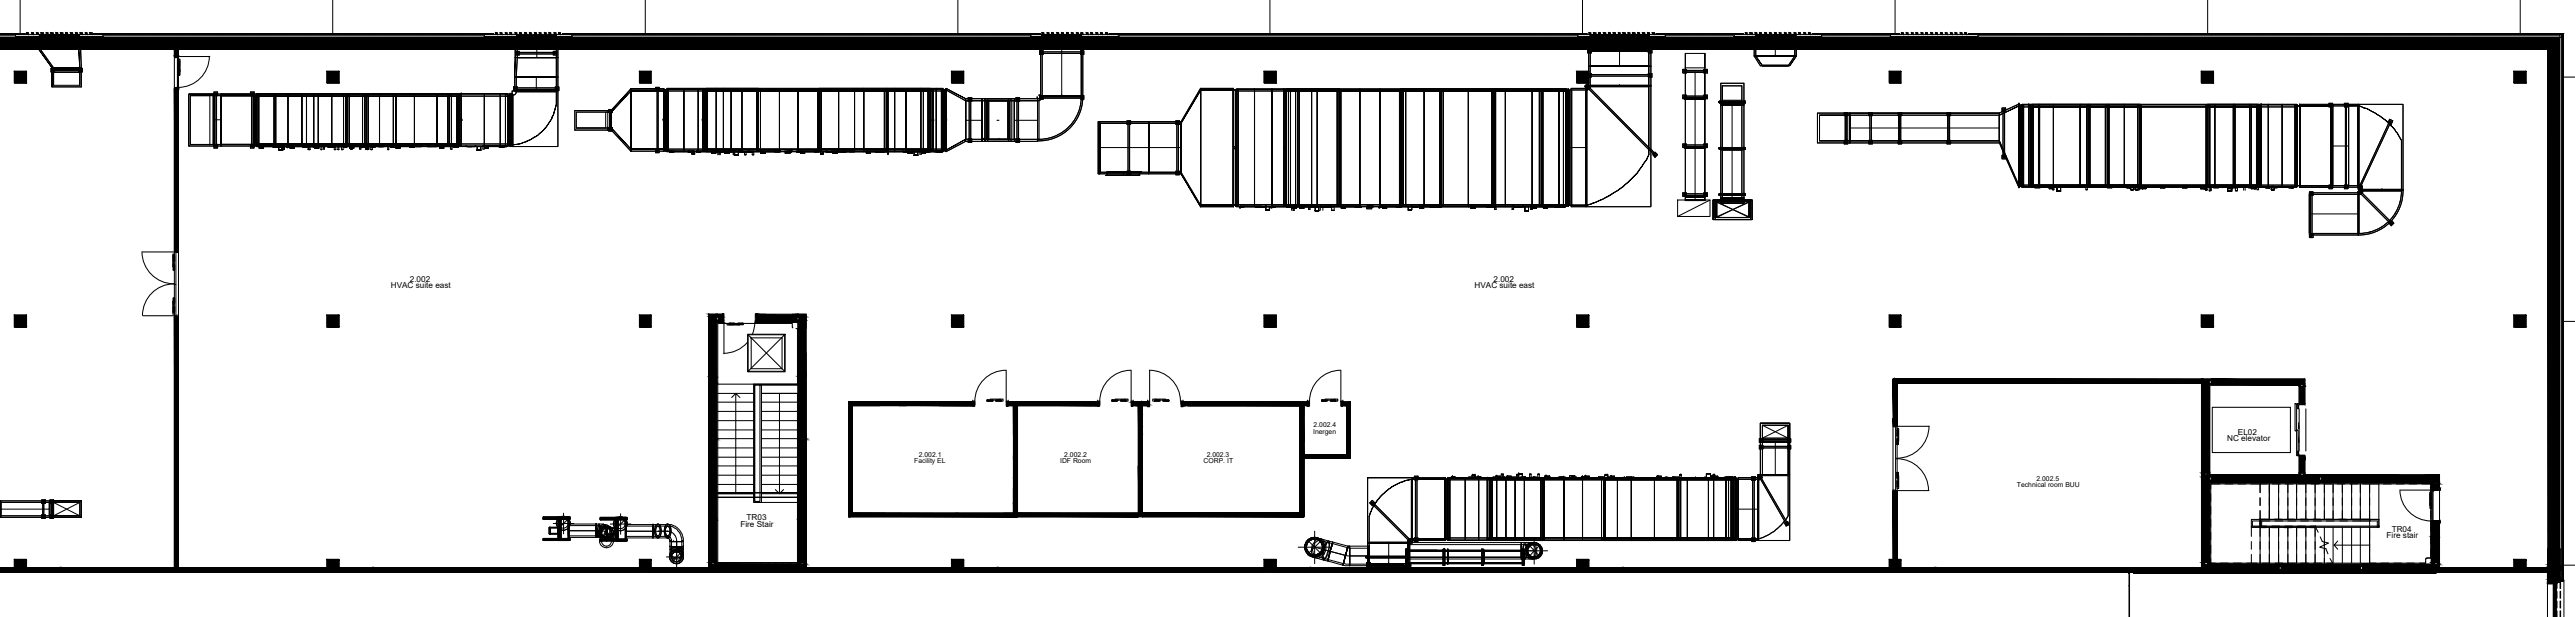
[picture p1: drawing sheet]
<svg xmlns="http://www.w3.org/2000/svg" width="212mm" height="51mm" viewBox="0 0 212 51" stroke-linecap="round" stroke-linejoin="round" font-family="sans-serif">
<defs><g id="words">
<g font-size=".7">
<text x="32.2" y="23.7">HVAC suite east</text>
<text x="33.7" y="23.2">2.002</text>
<text x="121.4" y="23.7">HVAC suite east</text>
<text x="123" y="23.2">2.002</text>
<text x="184.3" y="35.8">EL02</text>
<text x="183.4" y="36.3">NC elevator</text>
<text x="61" y="43.3">Fire Stair</text>
<text x="61.5" y="42.8">TR03</text>
<text x="196.5" y="44.3">Fire stair</text>
<text x="196.9" y="43.8">TR04</text>
</g>
<g font-size=".6">
<text x="108.1" y="35.7">Inergen</text>
<text x="108.2" y="35.2">2.002.4</text>
<text x="75.3" y="38.1">Facility EL</text>
<text x="75.7" y="37.6">2.002.1</text>
<text x="87.3" y="38.1">IDF Room</text>
<text x="87.6" y="37.6">2.002.2</text>
<text x="99.1" y="38.1">CORP. IT</text>
<text x="99.4" y="37.6">2.002.3</text>
<text x="166.1" y="40">Technical room BUU</text>
<text x="167.7" y="39.6">2.002.5</text>
</g>
</g></defs>
<!-- layer: A-WALL-____-PATT -->
<g fill="#000" stroke="#000" stroke-width=".08">
<path d="M65.7 26.1h.7zM65.8 26.4h.6zM83.5 34h.1zM93.2 33.3h.6zM93.2 33.1h.6zM93.8 34h.1zM93.8 35h.1zM93.9 34.1h.1zM97.3 33.1h10zM182 31.3h7.8zM191.2 39.5h9.7zM175.4 46.9h.3z"/>
<path d="M194.5 46.9h6.4z"/>
<path d="M-.1 3.1h210.8zM-.1 3.1h210.8z"/>
<path d="M1.3 3h7.2zM1.3 3h7.2z"/>
<path d="M1.3 3v.1zM1.3 3v.1z"/>
<path d="M8.5 3v.1zM8.5 3v.1z"/>
<path d="M14.4 4.1v.5zM14.4 4.1v.5z"/>
<path d="M14.4 7.3v13.4zM14.4 7.3v13.4z"/>
<path d="M14.4 4.1v.4zM14.4 4.1v.4z"/>
<path d="M14.4 4.5v.1zM14.4 4.5v.1z"/>
<path d="M14.4 7.3v.1zM14.4 7.3v.1z"/>
<path d="M14.4 7.4v13.3zM14.4 7.4v13.3z"/>
<path d="M14.4 4.1l.2 .5v-.5zM14.4 4.1l.2 .5h-.2z"/>
<path d="M14.4 7.3l.2 10.8v-10.8zM14.4 7.3l.2 10.8h-.2z"/>
<path d="M14.4 18.1l.2 2.6v-2.6zM14.4 18.1l.2 2.6h-.2z"/>
<path d="M14.6 4.1l.1 .4zM14.6 4.1l.1 .4z"/>
<path d="M14.6 4.5l.1 .1zM14.6 4.5l.1 .1z"/>
<path d="M14.6 7.3l.1 .1zM14.6 7.3l.1 .1z"/>
<path d="M14.6 7.4l.1 13.3zM14.6 7.4l.1 13.3z"/>
<path d="M14.7 4.1v.5zM14.7 4.1v.5z"/>
<path d="M14.7 7.3v13.4zM14.7 7.3v13.4z"/>
<path d="M39.9 3h7.2zM39.9 3h7.2z"/>
<path d="M39.9 3v.1zM39.9 3v.1z"/>
<path d="M47.1 3v.1zM47.1 3v.1z"/>
<path d="M84.9 3h7.2zM84.9 3h7.2z"/>
<path d="M84.9 3v.1zM84.9 3v.1z"/>
<path d="M92.1 3v.1zM92.1 3v.1z"/>
<path d="M129.9 3h7.2zM129.9 3h7.2z"/>
<path d="M129.9 3v.1zM129.9 3v.1z"/>
<path d="M137.1 3v.1zM137.1 3v.1z"/>
<path d="M142.8 3h7.2zM142.8 3h7.2z"/>
<path d="M142.8 3v.1zM142.8 3v.1z"/>
<path d="M150 3v.1zM150 3v.1z"/>
<path d="M155.7 3h7.2zM155.7 3h7.2z"/>
<path d="M155.7 3v.1zM155.7 3v.1z"/>
<path d="M162.9 3v.1zM162.9 3v.1z"/>
<path d="M-.1 4l210 .1zM-.1 4l210 .1z"/>
<path d="M209.8 4.1l.1 42.4zM209.8 4.1l.1 42.4z"/>
<path d="M-.1 3.8l210.1 .2v-.2zM-.1 3.8l210.1 .2h-210.1z"/>
<path d="M209.9 4l.1 42.5v-42.5zM209.9 4l.1 42.5h-.1z"/>
<path d="M-.1 3.1l210.8 .7v-.7zM-.1 3.1l210.8 .7h-210.8z"/>
<path d="M210.1 3.8l.6 42.7v-42.7zM210.1 3.8l.6 42.7h-.6z"/>
<path d="M210.7 3.1v43.4zM210.7 3.1v43.4z"/>
<path d="M14.4 26.1v20.6zM14.4 26.1v20.6z"/>
<path d="M14.4 26.1v20.6zM14.4 26.1v20.6z"/>
<path d="M14.4 26.1l.2 20.7v-20.7zM14.4 26.1l.2 20.7h-.2z"/>
<path d="M14.6 26.1l.1 20.7zM14.6 26.1l.1 20.7z"/>
<path d="M14.7 26.1v20.7zM14.7 26.1v20.7z"/>
<path d="M58.3 31h.6zM58.3 31h.6zM58.3 31h.6zM58.3 31h.6z"/>
<path d="M58.3 31h.6zM58.3 31h.6z"/>
<path d="M58.3 31h.6zM58.3 31h.6z"/>
<path d="M58.3 31h.6zM58.3 31h.6z"/>
<path d="M58.3 31h.6zM58.3 31h.6z"/>
<path d="M58.3 31.5h.6zM58.3 31.5h.6z"/>
<path d="M58.3 31.5h.6zM58.3 31.5h.6z"/>
<path d="M58.3 31.5h.6zM58.3 31.5h.6z"/>
<path d="M58.3 31.6h.6zM58.3 31.6h.6z"/>
<path d="M58.3 36.1h.3zM58.3 36.1h.3z"/>
<path d="M58.3 36.1l.3 .1zM58.3 36.1l.3 .1z"/>
<path d="M58.3 31h.6zM58.3 31h.6z"/>
<path d="M58.9 31h.1zM58.9 31h.1z"/>
<path d="M58.3 31.5h.6zM58.3 31.5h.6zM58.3 31.5h.6zM58.3 31.5h.6z"/>
<path d="M58.3 31.5l.6 .1zM58.3 31.5l.6 .1z"/>
<path d="M58.9 31.6h.1zM58.9 31.6h.1z"/>
<path d="M58.9 31h.1zM58.9 31h.1z"/>
<path d="M58.9 31h.1zM58.9 31h.1z"/>
<path d="M58.9 31h.1zM58.9 31h.1z"/>
<path d="M58.9 31.5h.1zM58.9 31.5h.1z"/>
<path d="M58.9 31.5h.1zM58.9 31.5h.1z"/>
<path d="M58.9 31.5h.1zM58.9 31.5h.1z"/>
<path d="M58.9 31.5h.1zM58.9 31.5h.1z"/>
<path d="M58.3 26.1h.7zM58.3 26.1h.7z"/>
<path d="M58.3 26.1l.7 .3v-.3zM58.3 26.1l.7 .3h-.7z"/>
<path d="M58.3 25.9l.7 .2v-.2zM58.3 25.9l.7 .2h-.7z"/>
<path d="M58.3 26.4h.7zM58.3 26.4h.7z"/>
<path d="M58.3 26.4l.7 4.6v-4.6zM58.3 26.4l.7 4.6h-.7z"/>
<path d="M58.9 31h.1zM58.9 31h.1zM58.9 31h.1zM58.9 31h.1z"/>
<path d="M58.9 31h.1zM58.9 31h.1z"/>
<path d="M58.9 31h.1zM58.9 31h.1z"/>
<path d="M58.3 31l.7 .5v-.5zM58.3 31l.7 .5h-.7z"/>
<path d="M58.9 31.5h.1zM58.9 31.5h.1z"/>
<path d="M58.9 31.5h.1zM58.9 31.5h.1z"/>
<path d="M58.9 31.5l.1 .1zM58.9 31.5l.1 .1z"/>
<path d="M58.3 31.6l.7 4.5v-4.5zM58.3 31.6l.7 4.5h-.7z"/>
<path d="M58.8 36.1h.2zM58.8 36.1h.2z"/>
<path d="M58.9 36.1l.1 .1zM58.9 36.1l.1 .1z"/>
<path d="M58.3 36.2l.7 6.6v-6.6zM58.3 36.2l.7 6.6h-.7z"/>
<path d="M59.1 26.1h.5zM59.1 26.1h.5z"/>
<path d="M59.1 26.1h.3zM59.1 26.1h.3z"/>
<path d="M59.1 26.3h.3zM59.1 26.3h.3z"/>
<path d="M59.1 25.9l.5 .2v-.2zM59.1 25.9l.5 .2h-.5z"/>
<path d="M59.1 26.1h.5zM59.1 26.1h.5z"/>
<path d="M59.1 26.1l.5 .2v-.2zM59.1 26.1l.5 .2h-.5z"/>
<path d="M59.1 26.3l.5 .1zM59.1 26.3l.5 .1z"/>
<path d="M59.1 26.4h.5zM59.1 26.4h.5z"/>
<path d="M59.1 26.4l.5 .1v-.1zM59.1 26.4l.5 .1h-.5z"/>
<path d="M62.3 26.1h3.3zM62.3 26.1h3.3z"/>
<path d="M62.4 26.1h3.2zM62.4 26.1h3.2z"/>
<path d="M62.4 26.3h3.2zM62.4 26.3h3.2z"/>
<path d="M62.3 26.1h3.3zM62.3 26.1h3.4z"/>
<path d="M62.3 26.1l3.3 .2v-.2zM62.3 26.1l3.3 .2h-3.3z"/>
<path d="M62.3 26.3l3.3 .1zM62.3 26.3l3.3 .1z"/>
<path d="M62.3 25.9l3.4 .2v-.2zM62.3 25.9l3.4 .2h-3.4z"/>
<path d="M62.3 26.4h3.4zM62.3 26.4h3.4z"/>
<path d="M62.3 26.4l3.4 .1v-.1zM62.3 26.4l3.4 .1h-3.4z"/>
<path d="M65.7 31h.1zM65.7 31h.1zM65.7 31h.1zM65.7 31h.1z"/>
<path d="M65.7 31h.1zM65.7 31h.1z"/>
<path d="M65.7 31h.1zM65.7 31h.1z"/>
<path d="M65.7 31h.1zM65.7 31h.1z"/>
<path d="M65.7 31h.1zM65.7 31h.1z"/>
<path d="M65.7 31h.1zM65.7 31h.1z"/>
<path d="M65.8 31h.6zM65.8 31h.6z"/>
<path d="M65.9 31h.5zM65.9 31h.5z"/>
<path d="M65.9 31h.5zM65.9 31h.5z"/>
<path d="M65.9 31h.5zM65.9 31h.5z"/>
<path d="M65.7 36.1h.2zM65.7 36.1h.2z"/>
<path d="M65.7 36.1l.2 .1zM65.7 36.1l.2 .1z"/>
<path d="M65.7 25.9l.7 .2v-.2zM65.7 25.9l.7 .2h-.7zM65.7 26.1h.7z"/>
<path d="M65.8 26.1l.6 .3v-.3zM65.8 26.1l.6 .3h-.6zM65.7 26.4h.7z"/>
<path d="M65.7 26.4l.7 4.6v-4.6zM65.7 26.4l.7 4.6h-.7z"/>
<path d="M65.8 31h.6zM65.8 31h.6zM65.9 31h.5zM65.9 31h.5z"/>
<path d="M65.9 31h.5zM65.9 31h.5z"/>
<path d="M65.9 31h.5zM65.8 31h.6z"/>
<path d="M65.7 31l.7 5.1v-5.1zM65.7 31l.7 5.1h-.7z"/>
<path d="M66.2 36.1h.2zM66.2 36.1h.2z"/>
<path d="M66.2 36.1l.2 .1zM66.2 36.1l.2 .1z"/>
<path d="M65.7 36.2l.7 6.6v-6.6zM65.7 36.2l.7 6.6h-.7z"/>
<path d="M69.9 33.1h10.2zM69.9 33.1h10.2z"/>
<path d="M69.9 33.1v9.4zM69.9 33.1v9.4z"/>
<path d="M69.9 33.1v9.4zM69.9 33.1v9.4z"/>
<path d="M70.2 33.4h9.9zM70.2 33.4h9.9z"/>
<path d="M69.9 33.3l.3 8.9v-8.9zM69.9 33.3l.3 8.9h-.3z"/>
<path d="M70.2 33.4v8.9zM70.2 33.4v8.9z"/>
<path d="M70.2 33.4v8.8zM70.2 33.4v8.8z"/>
<path d="M70.2 33.4h10zM70.2 33.4h10z"/>
<path d="M69.9 33.1h10.3zM69.9 33.1h10.3z"/>
<path d="M69.9 33.1h10.3zM69.9 33.1h10.3z"/>
<path d="M69.9 33.1h10.3zM69.9 33.1h10.3z"/>
<path d="M69.9 33.1l10.3 .2v-.2zM69.9 33.1l10.3 .2h-10.3z"/>
<path d="M70.2 33.3l10 .1zM70.2 33.3l10 .1z"/>
<path d="M83 33.1h.8zM83 33.1h.8z"/>
<path d="M83 33.4h.8zM83 33.4h.8z"/>
<path d="M83.4 33.4l.1 8zM83.4 33.4l.1 8z"/>
<path d="M83.5 33.4v8zM83.5 33.4v8z"/>
<path d="M83.6 34h.1zM83.6 34h.1z"/>
<path d="M83.6 34h.1zM83.6 34h.1z"/>
<path d="M83.6 34h.1zM83.6 34h.1z"/>
<path d="M83.6 34.1h.1zM83.6 34.1h.1z"/>
<path d="M83.6 34.1h.1zM83.6 34.1h.1z"/>
<path d="M83.6 34.1h.1zM83.6 34.1h.1z"/>
<path d="M83.5 34.1h.1zM83.5 34.1h.1z"/>
<path d="M83.5 33.4l.2 .6v-.6zM83.5 33.4l.2 .6h-.2z"/>
<path d="M83.6 34h.1zM83.6 34h.1z"/>
<path d="M83.5 34.1l.2 7.3v-7.3zM83.5 34.1l.2 7.3h-.2z"/>
<path d="M83.7 33.4v8zM83.7 33.4v8z"/>
<path d="M83.7 33.4l.1 8zM83.7 33.4l.1 8z"/>
<path d="M82.9 33.4h.9zM82.9 33.4h.9z"/>
<path d="M82.9 33.1h.9zM82.9 33.1h.9z"/>
<path d="M82.9 33.1h.9zM82.9 33.1h.9z"/>
<path d="M82.9 33.1l.9 .2v-.2zM82.9 33.1l.9 .2h-.9z"/>
<path d="M82.9 33.3l.9 .1zM82.9 33.3l.9 .1z"/>
<path d="M83.8 33.1h6.5zM83.8 33.1h6.5z"/>
<path d="M83.8 33.4h6.5zM83.8 33.4h6.5z"/>
<path d="M83.8 33.4h6.7zM83.8 33.4h6.7z"/>
<path d="M83.8 33.1h6.7zM83.8 33.1h6.7z"/>
<path d="M83.8 33.1h6.7zM83.8 33.1h6.7z"/>
<path d="M83.8 33.1h6.7zM83.8 33.1h6.7z"/>
<path d="M83.8 33.1l6.7 .2v-.2zM83.8 33.1l6.7 .2h-6.7z"/>
<path d="M83.8 33.3l6.7 .1zM83.8 33.3l6.7 .1z"/>
<path d="M93.3 33.1h.7zM93.3 33.1h.7z"/>
<path d="M93.3 33.4h.5zM93.3 33.4h.5z"/>
<path d="M93.2 33.4h.5zM93.2 33.4h.5z"/>
<path d="M93.7 33.4l.1 5zM93.7 33.4l.1 5z"/>
<path d="M93.7 38.4l.1 3.8zM93.7 38.4l.1 3.8z"/>
<path d="M93.2 33.3l.6 .1zM93.2 33.3l.6 .1z"/>
<path d="M93.8 33.3v5.1zM93.8 33.3v5.1z"/>
<path d="M93.8 38.4v3.8zM93.8 38.4v3.8z"/>
<path d="M93.2 33.1l.6 .2v-.2zM93.2 33.1l.6 .2h-.6z"/>
<path d="M93.9 34h.1zM93.9 34h.1z"/>
<path d="M93.9 34h.1zM93.9 34h.1z"/>
<path d="M93.9 34h.1zM93.9 34h.1z"/>
<path d="M93.9 34h.1zM93.9 34h.1z"/>
<path d="M93.9 34.1h.1zM93.9 34.1h.1z"/>
<path d="M93.9 34.1h.1zM93.9 34.1h.1z"/>
<path d="M93.9 34.1h.1zM93.9 34.1h.1z"/>
<path d="M93.8 34.1h.1zM93.8 34.1h.1z"/>
<path d="M93.9 35h.1zM93.9 35h.1z"/>
<path d="M93.9 35h.1zM93.9 35h.1zM93.9 35h.1zM93.9 35h.1z"/>
<path d="M93.9 35h.1zM93.9 35h.1z"/>
<path d="M93.9 35h.1zM93.9 35h.1zM93.9 35h.1zM93.9 35h.1z"/>
<path d="M93.9 35h.1zM93.9 35h.1z"/>
<path d="M93.9 35h.1zM93.9 35h.1z"/>
<path d="M93.8 35h.1zM93.8 35h.1z"/>
<path d="M93.9 35.6h.1zM93.9 35.6h.1z"/>
<path d="M93.9 35.7h.1zM93.9 35.7h.1z"/>
<path d="M93.9 35.7h.1zM93.9 35.7h.1z"/>
<path d="M93.9 35.7h.1zM93.9 35.7h.1zM93.9 35.7h.1zM93.9 35.7h.1z"/>
<path d="M93.9 35.7h.1zM93.9 35.7h.1z"/>
<path d="M93.8 35.7h.1zM93.8 35.7h.1z"/>
<path d="M93.8 33.1l.2 .9v-.9zM93.8 33.1l.2 .9h-.2z"/>
<path d="M93.9 34l.1 .1zM93.9 34l.1 .1z"/>
<path d="M93.9 34.1h.1zM93.9 34.1h.1z"/>
<path d="M93.8 34.1l.2 .9v-.9zM93.8 34.1l.2 .9h-.2z"/>
<path d="M93.9 35h.1zM93.9 35h.1z"/>
<path d="M93.8 35l.2 .6v-.6zM93.8 35l.2 .6h-.2z"/>
<path d="M93.9 35.6l.1 .1zM93.9 35.6l.1 .1z"/>
<path d="M93.9 35.7h.1zM93.9 35.7h.1z"/>
<path d="M93.8 35.7l.2 6.5v-6.5zM93.8 35.7l.2 6.5h-.2z"/>
<path d="M94 33.3h.6zM94 33.3h.6z"/>
<path d="M94 33.4h.5zM94 33.4h.5z"/>
<path d="M94 33.4h.6zM94 33.4h.6z"/>
<path d="M93.2 33.1h.8zM93.2 33.1h.8z"/>
<path d="M94 33.4v8.8zM94 33.4v8.8z"/>
<path d="M94 33.1h.6zM94 33.1h.6z"/>
<path d="M94 33.1h.5zM94 33.1h.5z"/>
<path d="M93.2 33.1h.8zM93.2 33.1h.8z"/>
<path d="M94 33.4l.1 8.8zM94 33.4l.1 8.8z"/>
<path d="M94 33.4h.6zM94 33.4h.6z"/>
<path d="M94.1 33.1h.5zM94.1 33.1h.5z"/>
<path d="M94 33.1h.6zM94 33.1h.6z"/>
<path d="M94 33.1l.6 .2v-.2zM94 33.1l.6 .2h-.6z"/>
<path d="M94 33.3l.6 .1zM94 33.3l.6 .1z"/>
<path d="M97.3 33.4h.3zM97.3 33.4h.3z"/>
<path d="M97.3 33.1h10.1zM97.3 33.1h10.1z"/>
<path d="M97.3 33.4h9.8zM97.3 33.4h9.8z"/>
<path d="M97.4 33.1h10zM97.4 33.1h10z"/>
<path d="M97.4 33.4h9.7zM97.4 33.4h9.7z"/>
<path d="M97.8 33.4h9.3zM97.8 33.4h9.3z"/>
<path d="M107 33.4l.1 5zM107 33.4l.1 5z"/>
<path d="M107 38.4l.1 3.8zM107 38.4l.1 3.8z"/>
<path d="M107.1 33.4v8.8zM107.1 33.4v8.8z"/>
<path d="M97.3 33.4h9.8zM97.3 33.4h9.8z"/>
<path d="M97.3 33.3l9.8 .1zM97.3 33.3l9.8 .1z"/>
<path d="M107.1 33.3l.2 9v-9zM107.1 33.3l.2 9h-.2z"/>
<path d="M97.3 33.1h10zM97.3 33.1h10zM97.3 33.1h10zM97.3 33.1h10z"/>
<path d="M97.3 33.1l10 .2v-.2zM97.3 33.1l10 .2h-10z"/>
<path d="M107.4 33.3v3.1zM107.4 33.3v3.1z"/>
<path d="M107.4 36.4v1.1zM107.4 36.4v1.1z"/>
<path d="M107.4 37.7v4.8zM107.4 37.7v4.8z"/>
<path d="M107.3 33.3l.1 3.1zM107.3 33.3l.1 3.1z"/>
<path d="M107.3 36.4l.1 1.1zM107.3 36.4l.1 1.1z"/>
<path d="M107.3 37.7l.1 4.8zM107.3 37.7l.1 4.8z"/>
<path d="M97.3 33.1h10.1zM97.3 33.1h10.1zM97.3 33.1h10.1zM97.3 33.1h10.1z"/>
<path d="M97.3 33.1h10.1zM97.3 33.1h10.1z"/>
<path d="M107.4 37.4h3.5zM107.4 37.4h3.5z"/>
<path d="M107.4 37.7h3.7zM107.4 37.7h3.7z"/>
<path d="M107.3 33.1l.4 .2v-.2zM107.3 33.1l.4 .2h-.4z"/>
<path d="M107.7 33.1v.2zM107.7 33.1v.2z"/>
<path d="M107.4 33.4h.3zM107.4 33.4h.3z"/>
<path d="M110.5 33.1v.3zM110.5 33.1v.3z"/>
<path d="M110.9 33.4v4zM110.9 33.4v4z"/>
<path d="M110.5 33.4h.4zM110.5 33.4h.4z"/>
<path d="M107.4 37.4l3.5 .1zM107.4 37.4l3.5 .1z"/>
<path d="M110.9 33.3v4.1zM110.9 33.3v4.1z"/>
<path d="M110.5 33.1l.4 .2v-.2zM110.5 33.1l.4 .2h-.4zM110.5 33.3h.4zM110.5 33.3h.4z"/>
<path d="M107.3 37.5l3.8 .2v-.2zM107.3 37.5l3.8 .2h-3.8z"/>
<path d="M110.9 33.1l.2 4.4v-4.4zM110.9 33.1l.2 4.4h-.2z"/>
<path d="M111.1 33.1v4.4zM111.1 33.1v4.4z"/>
<path d="M111.1 37.5v.2zM111.1 37.5v.2z"/>
<path d="M107.4 37.7h3.8zM107.4 37.7h3.8z"/>
<path d="M111.1 33.1l.1 4.6zM111.1 33.1l.1 4.6z"/>
<path d="M155.9 31.2v3.3zM155.9 31.2v3.3z"/>
<path d="M155.9 34.5v.5zM155.9 34.5v.5z"/>
<path d="M155.9 31.3l.1 3.7zM155.9 31.3l.1 3.7z"/>
<path d="M156 31.4l.1 2.9v-2.9zM156 31.4l.1 2.9h-.1z"/>
<path d="M156 34.3l.1 .7v-.7zM156 34.3l.1 .7h-.1z"/>
<path d="M156.1 31.5l.1 3.5zM156.1 31.5l.1 3.5z"/>
<path d="M156.2 31.5v3.5zM156.2 31.5v3.5z"/>
<path d="M155.9 31.2h25.4zM155.9 31.2h25.4z"/>
<path d="M156.2 31.5h25.1zM156.2 31.5h25.1z"/>
<path d="M156.1 31.4l25.2 .1zM156.1 31.4l25.2 .1z"/>
<path d="M156 31.3l25.3 .1v-.1zM156 31.3l25.3 .1h-25.3z"/>
<path d="M155.9 31.2l25.4 .1zM155.9 31.2l25.4 .1z"/>
<path d="M181.3 39.1h.2zM181.3 39.1h.2z"/>
<path d="M181.3 38.9l.2 .1v-.1zM181.3 38.9l.2 .1h-.2z"/>
<path d="M181.3 39.3l.6 .2v-.2zM181.3 39.3l.6 .2h-.6z"/>
<path d="M181.3 31.3h.6zM181.3 31.3h.7z"/>
<path d="M181.3 31.3l.6 .3v-.3zM181.3 31.3l.6 .3h-.6z"/>
<path d="M181.3 31.6h.7zM181.3 31.6h.7z"/>
<path d="M181.8 39.1h.2zM181.8 39.1h.2z"/>
<path d="M181.3 39.1l.7 .1v-.1zM181.3 39.1l.7 .1h-.7z"/>
<path d="M181.3 39.2h.7zM181.3 39.2l.6 .1z"/>
<path d="M181.3 39.5h.7zM181.3 39.5h.7z"/>
<path d="M181.3 39.5l.7 6.8v-6.8zM181.3 39.5l.7 6.8h-.7z"/>
<path d="M181.3 31.2l.7 .1v-.1zM181.3 31.2l.7 .1h-.7z"/>
<path d="M181.3 31.6l.7 7.3v-7.3zM181.3 31.6l.7 7.3h-.7z"/>
<path d="M181.8 38.9l.2 .1v-.1zM181.8 38.9l.2 .1h-.2z"/>
<path d="M182 39.6h2.7zM182 39.6h2.7zM182 39.6h2.7zM182 39.6h2.7z"/>
<path d="M182 39.6h2.7zM182 39.6h2.7z"/>
<path d="M182 39.6h2.7zM182 39.6h2.7z"/>
<path d="M182 39.6h2.7zM182 39.6h2.7z"/>
<path d="M182 39.6h2.7zM182 39.6h2.7z"/>
<path d="M182 39.6h2.7zM182 39.6h2.7z"/>
<path d="M184.7 39.6h6.4zM184.7 39.6h6.4z"/>
<path d="M184.8 39.6h6.3zM184.8 39.6h6.3z"/>
<path d="M184.8 39.6h6.3zM184.8 39.6h6.3zM184.8 39.6h6.3zM184.8 39.6h6.3z"/>
<path d="M182 31.6l7.4 .1v-.1zM182 31.6l7.4 .1h-7.4z"/>
<path d="M189.3 31.7l.1 .1zM189.3 31.7l.1 .1z"/>
<path d="M189.3 38.9l.1 .1zM189.3 38.9l.1 .1z"/>
<path d="M182 39.1h7.4zM182 39.1h7.4z"/>
<path d="M182 31.2l7.8 .1v-.1zM182 31.2l7.8 .1h-7.8zM182 31.3h7.8z"/>
<path d="M182.1 31.3l7.7 .3v-.3zM182.1 31.3l7.7 .3h-7.7z"/>
<path d="M182.1 31.6h7.7zM182 31.6h7.8zM182 31.6h7.8zM182 31.6h7.8z"/>
<path d="M189.7 31.6l.1 .1zM189.7 31.6l.1 .1z"/>
<path d="M189.7 31.7l.1 .1zM189.7 31.7l.1 .1z"/>
<path d="M189.3 31.8l.5 1.4v-1.4zM189.3 31.8l.5 1.4h-.5z"/>
<path d="M189.3 37.5l.5 1.4v-1.4zM189.3 37.5l.5 1.4h-.5z"/>
<path d="M189.7 38.9l.1 .1zM189.7 38.9l.1 .1z"/>
<path d="M182.1 39.3l8.9 .2v-.2zM182.1 39.3l8.9 .2h-8.9z"/>
<path d="M182.1 39.5h9zM182 39.5h9.1z"/>
<path d="M189.7 39.1h1.4zM189.7 39.1h1.4z"/>
<path d="M182 39.1l9.1 .1v-.1zM182 39.1l9.1 .1h-9.1z"/>
<path d="M182 39.2h9.1zM182 39.2l9 .1z"/>
<path d="M182 39.5l9.1 .1zM182 39.5l9.1 .1z"/>
<path d="M184.7 39.6h6.4zM184.7 39.6h6.4zM184.8 39.6h6.3zM184.8 39.6h6.3z"/>
<path d="M184.8 39.6h6.3zM184.8 39.6h6.3z"/>
<path d="M184.8 39.6h6.3zM184.7 39.6h6.4z"/>
<path d="M182 39.6l9.1 .1v-.1zM182 39.6l9.1 .1h-9.1z"/>
<path d="M191.1 39.6h5.1zM191.1 39.6h5.1z"/>
<path d="M191.1 39.6h5.1zM191.1 39.6h5.1z"/>
<path d="M191.1 39.6h5.1zM191.1 39.6h5.1z"/>
<path d="M191.1 39.6h5.1zM191.1 39.6h5.1z"/>
<path d="M191.1 39.6h5.1zM191.1 39.6h5.1z"/>
<path d="M196.2 39.6h.4zM196.2 39.6h.4z"/>
<path d="M191.1 39.6h5.1zM191.1 39.6h5.1z"/>
<path d="M191.1 39.6h5.1zM191.1 39.6h5.1z"/>
<path d="M196.3 39.6h.3zM196.3 39.6h.3z"/>
<path d="M196.3 39.6h.3zM196.3 39.6h.3z"/>
<path d="M196.3 39.6h.3zM196.3 39.6h.3z"/>
<path d="M196.3 39.6h.3zM196.3 39.6h.3z"/>
<path d="M196.3 39.6h.3zM196.3 39.6h.3z"/>
<path d="M196.2 39.6h.4zM196.2 39.6h.4z"/>
<path d="M196.3 39.6h.3zM196.3 39.6h.3zM196.3 39.6h.3zM196.3 39.6h.3z"/>
<path d="M196.3 39.6h.3zM196.2 39.6h.4z"/>
<path d="M196.6 39.6h4.3zM196.6 39.6h4.3z"/>
<path d="M196.6 39.6h4.3zM196.6 39.6h4.3z"/>
<path d="M196.6 39.6h4.3zM196.6 39.6h4.3z"/>
<path d="M196.6 39.6h4.3zM196.6 39.6h4.3z"/>
<path d="M196.6 39.6h4.3zM196.6 39.6h4.3z"/>
<path d="M196.6 39.6h4.3zM196.6 39.6h4.3z"/>
<path d="M196.6 39.6h4.3zM196.6 39.6h4.3z"/>
<path d="M196.2 39.6h.4zM196.2 39.6h.4z"/>
<path d="M191.1 39.7h9.3zM191.1 39.7h9.3h-9.3z"/>
<path d="M200.2 39.8h.2zM200.2 39.8h.2z"/>
<path d="M191.1 39.1l9.8 .1v-.1zM191.1 39.1l9.8 .1h-9.8z"/>
<path d="M191.1 39.2l9.8 .1zM191.1 39.2l9.8 .1z"/>
<path d="M191.2 39.3l9.7 .2v-.2zM191.2 39.3l9.7 .2h-9.7zM191.1 39.5h9.8z"/>
<path d="M191.1 39.5l9.8 .1zM191.1 39.5l9.8 .1z"/>
<path d="M196.6 39.6h4.3zM196.6 39.6h4.3z"/>
<path d="M191.1 39.6l9.8 .1zM191.1 39.6l9.8 .1z"/>
<path d="M200.7 39.7h.2zM200.7 39.7h.2h-.2z"/>
<path d="M200.7 39.8h.2zM200.7 39.8h.2z"/>
<path d="M200.2 39.8l.7 .3v-.3zM200.2 39.8l.7 .3h-.7z"/>
<path d="M-.1 46.7h1.3zM-.1 46.7h1.3z"/>
<path d="M-.1 47.1h1.3zM-.1 47.1h1.3z"/>
<path d="M-.1 46.7l1.3 .1zM-.1 46.7l1.3 .1z"/>
<path d="M-.1 46.8l1.3 .2v-.2zM-.1 46.8l1.3 .2h-1.3z"/>
<path d="M-.1 47l1.3 .1zM-.1 47l1.3 .1z"/>
<path d="M2.2 46.7h12.2zM2.2 46.7h12.2z"/>
<path d="M1.2 47l1 .1zM1.2 47l1 .1z"/>
<path d="M1.2 47.1h1zM1.2 47.1h1z"/>
<path d="M2.2 46.7l12.2 .1zM2.2 46.7l12.2 .1z"/>
<path d="M14.7 46.7h12.2zM14.7 46.7h12.2z"/>
<path d="M2.2 47.1h24.7zM2.2 47.1h24.7z"/>
<path d="M14.7 46.7l12.2 .1zM14.7 46.7l12.2 .1z"/>
<path d="M2.2 46.8l24.7 .2v-.2zM2.2 46.8l24.7 .2h-24.7z"/>
<path d="M2.2 47l24.7 .1zM2.2 47l24.7 .1z"/>
<path d="M27.9 46.7h24.8zM27.9 46.7h24.8z"/>
<path d="M26.9 47l1 .1zM26.9 47l1 .1z"/>
<path d="M26.9 47.1h1zM26.9 47.1h1z"/>
<path d="M27.9 47.1h24.8zM27.9 47.1h24.8z"/>
<path d="M27.9 46.7l24.8 .1zM27.9 46.7l24.8 .1z"/>
<path d="M27.9 46.8l24.8 .2v-.2zM27.9 46.8l24.8 .2h-24.8z"/>
<path d="M27.9 47l24.8 .1zM27.9 47l24.8 .1z"/>
<path d="M52.7 47l.9 .1zM52.7 47l.9 .1z"/>
<path d="M53.6 46.7h4.7zM53.6 46.7h4.7z"/>
<path d="M58.3 42.8h.6zM58.3 42.8h.6zM58.3 42.8h.6zM58.3 42.8h.6z"/>
<path d="M58.3 42.8h.6zM58.3 42.8h.6z"/>
<path d="M58.3 42.8h.6zM58.3 42.8h.6zM58.3 42.8h.6zM58.3 42.8h.6z"/>
<path d="M58.3 42.8h.6zM58.3 42.8h.6z"/>
<path d="M58.3 42.8h.6zM58.3 42.8h.6z"/>
<path d="M53.6 47.1h4.7zM53.6 47.1h4.7z"/>
<path d="M53.6 46.7l4.7 .1zM53.6 46.7l4.7 .1z"/>
<path d="M53.6 46.8l4.7 .2v-.2zM53.6 46.8l4.7 .2h-4.7z"/>
<path d="M53.6 47l4.7 .1zM53.6 47l4.7 .1z"/>
<path d="M58.3 46.4l.3 .1zM58.3 46.4l.3 .1z"/>
<path d="M58.3 46.3l.3 .1v-.1zM58.3 46.3l.3 .1h-.3z"/>
<path d="M58.3 42.8h.6zM58.3 42.8h.6z"/>
<path d="M58.9 42.8h.1zM58.9 42.8h.1z"/>
<path d="M58.9 42.8h.1zM58.9 42.8h.1zM58.9 42.8h.1zM58.9 42.8h.1z"/>
<path d="M58.9 42.8h.1zM58.9 42.8h.1z"/>
<path d="M58.9 42.8h.1zM58.9 42.8h.1zM58.9 42.8h.1zM58.9 42.8h.1z"/>
<path d="M58.9 42.8h.1zM58.9 42.8h.1z"/>
<path d="M58.9 42.8h.1zM58.9 42.8h.1z"/>
<path d="M58.3 42.8l.7 3.5v-3.5zM58.3 42.8l.7 3.5h-.7z"/>
<path d="M58.8 46.3l.2 .1v-.1zM58.8 46.3l.2 .1h-.1z"/>
<path d="M65.7 42.8h.1zM65.7 42.8h.1z"/>
<path d="M65.7 42.8h.1zM65.7 42.8h.1z"/>
<path d="M65.7 42.8h.1zM65.7 42.8h.1z"/>
<path d="M65.7 42.8h.1zM65.7 42.8h.1z"/>
<path d="M65.7 42.8h.1zM65.7 42.8h.1z"/>
<path d="M65.8 42.8h.6zM65.8 42.8h.6z"/>
<path d="M65.7 42.8h.1zM65.7 42.8h.1z"/>
<path d="M65.7 42.8h.1zM65.7 42.8h.1z"/>
<path d="M65.8 42.8h.6zM65.8 42.8h.6z"/>
<path d="M65.9 42.8h.5zM65.9 42.8h.5z"/>
<path d="M65.9 42.8h.5zM65.9 42.8h.5zM65.9 42.8h.5zM65.9 42.8h.5z"/>
<path d="M58.9 46.4l7 .1zM58.8 46.5h7.1z"/>
<path d="M65.7 46.3l.2 .1v-.1zM65.7 46.3l.2 .1h-.2z"/>
<path d="M66.2 46.4l.2 .1zM66.2 46.4l.2 .1z"/>
<path d="M58.3 46.5l8.1 .6v-.6zM58.3 46.5l8.1 .6h-8.1z"/>
<path d="M65.8 42.8h.6zM65.8 42.8h.6z"/>
<path d="M65.9 42.8h.5zM65.9 42.8h.5z"/>
<path d="M65.9 42.8h.5zM65.8 42.8h.6z"/>
<path d="M65.7 42.8l.7 3.5v-3.5zM65.7 42.8l.7 3.5h-.7z"/>
<path d="M66.2 46.3l.2 .1v-.1zM66.2 46.3l.2 .1h-.2z"/>
<path d="M66.4 46.7h12zM66.4 46.7h12z"/>
<path d="M69.9 42.2l.3 .1zM69.9 42.2l.3 .1z"/>
<path d="M70.2 42.2h13.6zM70.2 42.2h13.6z"/>
<path d="M66.4 47.1h12zM66.4 47.1h12z"/>
<path d="M66.4 46.7l12 .1zM66.4 46.7l12 .1z"/>
<path d="M66.4 46.8l12 .2v-.2zM66.4 46.8l12 .2h-12z"/>
<path d="M66.4 47l12 .1zM66.4 47l12 .1z"/>
<path d="M78.4 47h.9zM78.4 47h.9z"/>
<path d="M79.3 46.7h24.8zM79.3 46.7h24.8z"/>
<path d="M78.4 47l.9 .1zM78.4 47l.9 .1z"/>
<path d="M78.4 47.1h.9zM78.4 47.1h.9z"/>
<path d="M83.4 41.4l.1 .8zM83.4 41.4l.1 .8z"/>
<path d="M83.5 41.4v.8zM83.5 41.4v.8z"/>
<path d="M83.5 41.4l.2 .8v-.8zM83.5 41.4l.2 .8h-.2z"/>
<path d="M83.7 41.4v.8zM83.7 41.4v.8z"/>
<path d="M69.9 42.5h13.9zM69.9 42.5h13.9z"/>
<path d="M70.2 42.2l13.6 .1zM70.2 42.2l13.6 .1z"/>
<path d="M69.9 42.3l13.9 .2v-.2zM69.9 42.3l13.9 .2h-13.9zM69.9 42.5h13.9zM69.9 42.5h13.9z"/>
<path d="M83.7 41.4l.1 .8zM83.7 41.4l.1 .8z"/>
<path d="M83.8 42.2h9.9zM83.8 42.2h9.9z"/>
<path d="M83.8 42.5h9.9zM83.8 42.5h9.9z"/>
<path d="M83.8 42.2l9.9 .1zM83.8 42.2l9.9 .1z"/>
<path d="M83.8 42.3l9.9 .2v-.2zM83.8 42.3l9.9 .2h-9.9zM83.8 42.5h9.9zM83.8 42.5h9.9z"/>
<path d="M93.7 42.2l.4 .1zM93.7 42.2l.4 .1z"/>
<path d="M93.7 42.3l.4 .2v-.2zM93.7 42.3l.4 .2h-.4z"/>
<path d="M79.3 47.1h24.8zM79.3 47.1h24.8z"/>
<path d="M79.3 46.7l24.8 .1zM79.3 46.7l24.8 .1z"/>
<path d="M79.3 46.8l24.8 .2v-.2zM79.3 46.8l24.8 .2h-24.8z"/>
<path d="M79.3 47l24.8 .1zM79.3 47l24.8 .1z"/>
<path d="M105.1 46.7h24.7zM105.1 46.7h24.7z"/>
<path d="M104.1 47l1 .1zM104.1 47l1 .1z"/>
<path d="M94.1 42.2h13zM94.1 42.2h13z"/>
<path d="M94.1 42.2l13 .1zM94.1 42.2l13 .1z"/>
<path d="M94.1 42.3l13.2 .2v-.2zM94.1 42.3l13.2 .2h-13.2z"/>
<path d="M94.1 42.5h13.3zM94.1 42.5h13.3z"/>
<path d="M94.1 42.5h13.3zM94.1 42.5h13.3z"/>
<path d="M105.1 47.1h24.7zM105.1 47.1h24.7z"/>
<path d="M105.1 46.7l24.7 .1zM105.1 46.7l24.7 .1z"/>
<path d="M105.1 46.8l24.7 .2v-.2zM105.1 46.8l24.7 .2h-24.7z"/>
<path d="M105.1 47l24.7 .1zM105.1 47l24.7 .1z"/>
<path d="M129.8 47l1 .1zM129.8 47l1 .1z"/>
<path d="M129.8 47.1h1zM129.8 47.1h1z"/>
<path d="M130.8 46.7h24.8zM130.8 46.7h24.8z"/>
<path d="M130.8 47.1h24.8zM130.8 47.1h24.8z"/>
<path d="M130.8 46.7l24.8 .1zM130.8 46.7l24.8 .1z"/>
<path d="M130.8 46.8l24.8 .2v-.2zM130.8 46.8l24.8 .2h-24.8z"/>
<path d="M130.8 47l24.8 .1zM130.8 47l24.8 .1z"/>
<path d="M155.9 40.4v5.7zM155.9 40.4v5.7z"/>
<path d="M155.9 40.4l.1 5.7zM155.9 40.4l.1 5.7z"/>
<path d="M156 40.4l.1 5.7v-5.7zM156 40.4l.1 5.7h-.1z"/>
<path d="M156.1 40.4l.1 5.7zM156.1 40.4l.1 5.7z"/>
<path d="M156.2 40.4v5.7zM156.2 40.4v5.7z"/>
<path d="M156.5 46.7h24.8zM156.5 46.7h24.8z"/>
<path d="M156.5 47h24.8zM156.5 47h24.8z"/>
<path d="M155.6 47l.9 .1zM155.6 47l.9 .1z"/>
<path d="M155.6 47.1h.9zM155.6 47.1h.9z"/>
<path d="M156.5 46.8l18.8 .2v-.2zM156.5 46.8l18.8 .2h-18.8z"/>
<path d="M175.4 46.9h.3zM175.4 46.9h.3zM175.4 46.9h.3z"/>
<path d="M175.4 46.8l.3 .1zM175.4 46.8l.3 .1z"/>
<path d="M175.4 46.9h.3zM175.4 46.9h.3z"/>
<path d="M175.4 46.9h.3zM175.4 46.9h.3z"/>
<path d="M175.4 46.9l.3 .1v-.1zM175.4 46.9l.3 .1h-.3z"/>
<path d="M181.3 46.6h3.4zM181.3 46.6h3.4z"/>
<path d="M181.3 46.6h3.4zM181.3 46.6h3.4z"/>
<path d="M181.3 46.6h3.4zM181.3 46.6h3.4z"/>
<path d="M181.3 46.6h6.4zM181.3 46.6h6.4z"/>
<path d="M156.5 47.1h24.8zM156.5 47.1h24.8z"/>
<path d="M156.5 46.7l24.8 .1zM156.5 46.7l24.8 .1z"/>
<path d="M156.5 46.8h24.8zM156.5 46.8h24.8z"/>
<path d="M175.7 46.8l5.6 .2v-.2zM175.7 46.8l5.6 .2h-5.6z"/>
<path d="M156.5 47l24.8 .1zM156.5 47l24.8 .1z"/>
<path d="M181.3 46.3l.2 .1v-.1zM181.3 46.3l.2 .1h-.2z"/>
<path d="M181.3 46.4l.2 .1zM181.3 46.4l.2 .1z"/>
<path d="M181.8 46.3l.2 .1v-.1zM181.8 46.3l.2 .1h-.2z"/>
<path d="M181.3 46.5l3.4 .1zM181.3 46.5l3.4 .1zM181.3 46.6h3.4zM181.3 46.6h3.4z"/>
<path d="M181.3 46.6h3.4zM181.3 46.6h3.4z"/>
<path d="M184.8 46.5h2.9zM184.8 46.5h2.9z"/>
<path d="M184.8 46.6h2.9zM184.8 46.6h2.9z"/>
<path d="M184.8 46.6h2.9zM184.8 46.6h2.9z"/>
<path d="M184.8 46.6h2.9zM184.8 46.6h2.9zM184.8 46.6h2.9zM184.8 46.6h2.9z"/>
<path d="M184.8 46.6h2.9zM184.8 46.6h2.9z"/>
<path d="M181.3 46.6h3.5zM181.3 46.6h3.5z"/>
<path d="M181.3 46.6l6.4 .3v-.3zM181.3 46.6l6.4 .3h-6.4z"/>
<path d="M181.8 46.4l5.9 .1zM181.8 46.4l5.9 .1z"/>
<path d="M181.3 46.5h6.4zM181.3 46.5h6.4z"/>
<path d="M184.8 46.5l2.9 .1zM184.8 46.5l2.9 .1z"/>
<path d="M184.8 46.6h2.9zM184.8 46.6h2.9z"/>
<path d="M181.3 46.6h6.4zM181.3 46.6h6.4z"/>
<path d="M181.3 46.9h6.4zM181.3 46.9h6.4z"/>
<path d="M181.3 46.9l6.4 .2v-.2zM181.3 46.9l6.4 .2h-6.4z"/>
<path d="M187.8 46.6l6.6 .3v-.3zM187.8 46.6l6.6 .3h-6.6z"/>
<path d="M187.8 46.9h6.6zM187.8 46.9h6.6z"/>
<path d="M187.8 46.4l6.6 .2v-.2zM187.8 46.4l6.6 .2h-6.6z"/>
<path d="M187.8 46.6h6.6zM187.8 46.6h6.6z"/>
<path d="M187.8 46.9l6.6 .2v-.2zM187.8 46.9l6.6 .2h-6.6z"/>
<path d="M194.4 46.5h2.2zM194.4 46.5h2.2zM194.4 46.5h2.2zM194.4 46.5h2.2zM195.2 46.5h1.4zM195.2 46.5h1.4zM195.2 46.5h1.4zM195.2 46.5h1.4zM195.2 46.5h1.4zM195.2 46.5h1.4z"/>
<path d="M194.4 46.5h.8zM194.4 46.5h.8z"/>
<path d="M194.4 46.6h.8zM194.4 46.6h.8z"/>
<path d="M194.4 46.6h.8zM194.4 46.6h.8z"/>
<path d="M194.4 46.6h.8zM194.4 46.6h.8z"/>
<path d="M194.4 46.6h.8zM194.4 46.6h.8z"/>
<path d="M194.4 46.6h6.5zM194.4 46.6h6.5z"/>
<path d="M194.4 46.5l.8 .1zM194.4 46.5l.8 .1z"/>
<path d="M194.4 46.6h.8zM194.4 46.6h.8z"/>
<path d="M195.2 46.6h1.4zM195.2 46.6h1.4z"/>
<path d="M195.2 46.6h1.4zM195.2 46.6h1.4z"/>
<path d="M195.2 46.6h1.4zM195.2 46.6h1.4zM195.2 46.6h1.4zM195.2 46.6h1.4z"/>
<path d="M195.2 46.6h1.4zM195.2 46.6h1.4z"/>
<path d="M195.2 46.6h5.7zM195.2 46.6h5.7z"/>
<path d="M195.2 46.5l1.4 .1zM195.2 46.5l1.4 .1zM195.2 46.6h1.4zM195.2 46.6h1.4z"/>
<path d="M196.6 46.5h4.3zM196.6 46.5h4.3zM196.6 46.5h4.3zM196.6 46.5h4.3z"/>
<path d="M196.6 46.6h4.3zM196.6 46.6h4.3z"/>
<path d="M196.6 46.6h4.3zM196.6 46.6h4.3z"/>
<path d="M196.6 46.6h4.3zM196.6 46.6h4.3z"/>
<path d="M196.6 46.6h4.3zM196.6 46.6h4.3z"/>
<path d="M196.6 46.6h4.3zM196.6 46.6h4.3z"/>
<path d="M195.2 46.6h1.4zM195.2 46.6h1.4z"/>
<path d="M200.2 44.2h.1zM200.2 44.2h.1zM200.2 44.2h.1zM200.2 44.2h.1z"/>
<path d="M200.2 44.2h.1zM200.2 44.2h.1z"/>
<path d="M200.2 44.2h.1zM200.2 44.2h.1z"/>
<path d="M200.2 44.2h.1zM200.2 44.2h.1z"/>
<path d="M200.2 44.2h.1zM200.2 44.2h.1z"/>
<path d="M200.2 44.2h.1zM200.2 44.2h.1z"/>
<path d="M200.4 44.2h.5zM200.4 44.2h.5z"/>
<path d="M200.4 44.2h.5zM200.4 44.2h.5zM200.4 44.2h.5zM200.4 44.2h.5z"/>
<path d="M200.4 44.2h.5zM200.4 44.2h.5z"/>
<path d="M194.4 46.4l6 .1zM194.4 46.4l6 .1z"/>
<path d="M200.2 40.1l.2 .2v-.2zM200.2 40.1l.2 .2h-.2z"/>
<path d="M200.2 43l.2 .1v-.1zM200.2 43l.2 .1h-.2z"/>
<path d="M200.2 46.3l.2 .1v-.1zM200.2 46.3l.2 .1h-.2z"/>
<path d="M175.7 47.1l24.9 .1v-.1zM175.7 47.1l24.9 .1h-24.9z"/>
<path d="M200.4 40.1l.3 .2v-.2zM200.4 40.1l.3 .2h-.3z"/>
<path d="M200.4 43l.3 .1v-.1zM200.4 43l.3 .1h-.3z"/>
<path d="M200.7 46.4l.2 .1zM200.7 46.4l.2 .1z"/>
<path d="M194.4 46.5h6.5zM194.4 46.5h6.5z"/>
<path d="M196.6 46.5l4.3 .1zM196.6 46.5l4.3 .1z"/>
<path d="M195.2 46.6h5.7zM195.2 46.6h5.7z"/>
<path d="M195.2 46.6h5.7zM195.2 46.6h5.7z"/>
<path d="M194.4 46.6h6.5zM194.4 46.6h6.5z"/>
<path d="M194.5 46.6l6.4 .3v-.3zM194.5 46.6l6.4 .3h-6.4zM194.4 46.9h6.5z"/>
<path d="M194.4 46.9l6.5 .2v-.2zM194.4 46.9l6.5 .2h-6.5z"/>
<path d="M200.7 40.1l.2 .2v-.2zM200.7 40.1l.2 .2h-.2z"/>
<path d="M200.7 43l.2 .1v-.1zM200.7 43l.2 .1h-.2z"/>
<path d="M200.2 43.1l.7 1.1v-1.1zM200.2 43.1l.7 1.1h-.7z"/>
<path d="M200.3 44.2h.6zM200.3 44.2h.6zM200.4 44.2h.5zM200.4 44.2h.5z"/>
<path d="M200.4 44.2h.5zM200.4 44.2h.5z"/>
<path d="M200.4 44.2h.5zM200.3 44.2h.6z"/>
<path d="M200.2 44.2l.7 2.1v-2.1zM200.2 44.2l.7 2.1h-.7z"/>
<path d="M200.7 46.3l.2 .1v-.1zM200.7 46.3l.2 .1h-.2z"/>
<path d="M200.9 46.7h6.1zM200.9 46.7h6.1z"/>
<path d="M200.9 47.1h6.1zM200.9 47.1h6.1z"/>
<path d="M200.9 46.7l6.1 .1zM200.9 46.7l6.1 .1z"/>
<path d="M200.9 46.8l6.1 .2v-.2zM200.9 46.8l6.1 .2h-6.1z"/>
<path d="M200.9 47l6.1 .1zM200.9 47l6.1 .1z"/>
<path d="M208 46.7h1.7zM208 46.7h1.7z"/>
<path d="M207 47l1 .1zM207 47l1 .1z"/>
<path d="M207 47.1h1zM207 47.1h1z"/>
<path d="M208 47.1h1.7zM208 47.1h1.7z"/>
<path d="M208 46.7l1.7 .1zM208 46.7l1.7 .1z"/>
<path d="M208 46.8l1.7 .2v-.2zM208 46.8l1.7 .2h-1.7z"/>
<path d="M209.8 46.7v.8zM209.8 46.7v.8z"/>
<path d="M209.8 47.5v.4zM209.8 47.5v.4z"/>
<path d="M209.8 45.2l.1 2.3zM209.8 45.2l.1 2.3z"/>
<path d="M209.8 47.5l.1 .4zM209.8 47.5l.1 .4z"/>
<path d="M209.9 46.5h.8zM209.9 46.5h.8z"/>
<path d="M209.9 46.5h.1zM209.9 46.5h.1z"/>
<path d="M209.9 47.7l.5 .2v-.2zM209.9 47.7l.5 .2h-.5z"/>
<path d="M209.9 47.7h.6zM209.9 47.7h.6z"/>
<path d="M210.8 45.2v2.5zM210.8 45.2v2.5z"/>
<path d="M210.5 47.7h.3zM210.5 47.7h.3z"/>
<path d="M209.9 45.2l.9 2.3v-2.3zM209.9 45.2l.9 2.3h-.9z"/>
<path d="M209.9 47.5l.9 .2v-.2zM209.9 47.5l.9 .2h-.9z"/>
<path d="M210 46.6l.8 .3v-.3zM210 46.6l.8 .3h-.8z"/>
<path d="M210.8 46.6l.2 .3v-.3zM210.8 46.6l.2 .3h-.2z"/>
</g>
<!-- layer: A-WALL-____-MCUT -->
<g fill="none" stroke="#000" stroke-width=".08">
<path d="M-.1 2.9h1.4M-.1 3h1.4M0 3.1h147.8M0 3.8h147.8M.5 2.8h.1M1.3 2.8h.1M1.3 2.8v.3h-1.4M1.3 3.1h.1M1.3 3h7.2v.1h-7.2zM1.3 3.1v-.1h7.2v.1M8.5 2.9h31.4M8.5 3h31.4"/>
<path d="M8.5 2.8v.3h31.4l-.1-.3M9.3 2.8h.1M10.1 2.8h.1M10.9 2.8h.1M11.7 2.8h.1M12.5 2.8h.1M13.3 2.8h.1M14.1 2.8h.1M14.4 4.1v.4M14.4 7.4v13.3M14.4 4.1v.5M14.4 7.3v13.4"/>
<path d="M14.6 4.1v.5M14.6 7.3v13.4M14.7 4.1v.4M14.7 7.4v13.3M14.9 2.8h.1M15.7 2.8h.1M16.5 2.8h.1M17.3 2.8h.1M18.1 2.8h.1M18.9 2.8h.1M19.7 2.8h.1M20.5 2.8h.1"/>
<path d="M21.3 2.8h.1M22.1 2.8h.1M23 2.8h.1M23.8 2.8h.1M24.6 2.8h.1M25.4 2.8h.1M26.2 2.8h.1M27 2.8h.1M27.8 2.8h.1M28.6 2.8h.1M29.4 2.8h.1M30.2 2.8h.1"/>
<path d="M31 2.8h.1M31.8 2.8h.1M32.6 2.8h.1M33.4 2.8h.1M34.2 2.8h.1M35 2.8h.1M35.8 2.8h.1M36.6 2.8h.1M37.4 2.8h.1M38.2 2.8h.1M39 2.8h.1M39.9 3.1h.1"/>
<path d="M39.9 3h7.2v.1h-7.2zM39.9 3.1v-.1h7.2v.1M47.1 2.9h37.8M47.1 3h37.8M47.1 2.8v.3h37.8v-.3M47.9 2.8h.1M48.7 2.8h.1M49.5 2.8h.1M50.3 2.8h.1M51.1 2.8h.1M51.9 2.8h.1M52.7 2.8h.1"/>
<path d="M53.5 2.8h.1M54.3 2.8h.1M55.1 2.8h.1M55.9 2.8h.1M56.7 2.8h.1M57.5 2.8h.1M58.3 2.8h.1M59.1 2.8h.1M60 2.8h.1M60.8 2.8h.1M61.6 2.8h.1M62.4 2.8h.1"/>
<path d="M63.2 2.8h.1M64 2.8h.1M64.8 2.8h.1M65.6 2.8h.1M66.4 2.8h.1M67.2 2.8h.1M68 2.8h.1M68.8 2.8h.1M69.6 2.8h.1M70.4 2.8h.1M71.2 2.8h.1M72 2.8h.1"/>
<path d="M72.8 2.8h.1M73.6 2.8h.1M74.4 2.8h.1M75.2 2.8h.1M76 2.8h.1M76.8 2.8h.1M77.6 2.8h.1M78.5 2.8h.1M79.3 2.8h.1M80.1 2.8h.1M80.9 2.8h.1M81.7 2.8h.1"/>
<path d="M82.5 2.8h.1M83.3 2.8h.1M84.1 2.8h.1M84.9 2.8h.1M84.9 3h7.2v.1h-7.2zM84.9 3.1v-.1h7.2v.1M92.1 2.8v.3h37.8v-.3M92.1 2.9h37.8M92.1 3h37.8M92.9 2.8h.1M93.7 2.8h.1M94.5 2.8h.1"/>
<path d="M95.3 2.8h.1M96.1 2.8h.1M97 2.8h.1M97.8 2.8h.1M98.6 2.8h.1M99.4 2.8h.1M100.2 2.8h.1M101 2.8h.1M101.8 2.8h.1M102.6 2.8h.1M103.4 2.8h.1M104.2 2.8h.1"/>
<path d="M105 2.8h.1M105.8 2.8h.1M106.6 2.8h.1M107.4 2.8h.1M108.2 2.8h.1M109 2.8h.1M109.8 2.8h.1M110.6 2.8h.1M111.4 2.8h.1M112.2 2.8h.1M113 2.8h.1M113.8 2.8h.1"/>
<path d="M114.6 2.8h.1M115.5 2.8h.1M116.3 2.8h.1M117.1 2.8h.1M117.9 2.8h.1M118.7 2.8h.1M119.5 2.8h.1M120.3 2.8h.1M121.1 2.8h.1M121.9 2.8h.1M122.7 2.8h.1M123.5 2.8h.1"/>
<path d="M124.3 2.8h.1M125.1 2.8h.1M125.9 2.8h.1M126.7 2.8h.1M127.5 2.8h.1M128.3 2.8h.1M129.1 2.8h.1M129.9 3.1h.1M129.9 3h7.2v.1h-7.2zM129.9 3.1v-.1h7.2v.1M137.1 2.9h5.7M137.1 3h5.7"/>
<path d="M137.2 2.8l-.1 .3h5.7v-.3M137.9 2.8h.1M138.7 2.8h.1M139.5 2.8h.1M140.3 2.8h.1M141.1 2.8h.1M142 2.8h.1M142.8 3.1h.1M142.8 3h7.2v.1h-7.2zM142.8 3.1v-.1h7.2v.1M147.8 3.1h62.9v43.4h-.9v-42.4h-209.9M147.8 3.1h62.9v43.4h-.8v-42.5h-209.9"/>
<path d="M147.8 3.8h62.3v42.7M147.8 3.8h62.2v42.7M150 2.9h5.7M150 3h5.7M150 2.8v.3h5.7l-.1-.3M150.8 2.8h.1M151.6 2.8h.1M152.4 2.8h.1M153.2 2.8h.1M154 2.8h.1M154.8 2.8h.1M155.7 3h7.2v.1h-7.2z"/>
<path d="M155.7 3.1v-.1h7.2v.1M162.9 2.9h47.9M162.9 3h47.9M162.9 2.8v.3h47.9v-.3M163.7 2.8h.1M164.5 2.8h.1M165.3 2.8h.1M166.1 2.8h.1M166.9 2.8h.1M167.7 2.8h.1M168.5 2.8h.1M169.3 2.8h.1"/>
<path d="M170.1 2.8h.1M170.9 2.8h.1M171.7 2.8h.1M172.5 2.8h.1M173.3 2.8h.1M174.1 2.8h.1M174.9 2.8h.1M175.7 2.8h.1M176.5 2.8h.1M177.3 2.8h.1M178.1 2.8h.1M179 2.8h.1"/>
<path d="M179.8 2.8h.1M180.6 2.8h.1M181.4 2.8h.1M182.2 2.8h.1M183 2.8h.1M183.8 2.8h.1M184.6 2.8h.1M185.4 2.8h.1M186.2 2.8h.1M187 2.8h.1M187.8 2.8h.1M188.6 2.8h.1"/>
<path d="M189.4 2.8h.1M190.2 2.8h.1M191 2.8h.1M191.8 2.8h.1M192.6 2.8h.1M193.4 2.8h.1M194.2 2.8h.1M195 2.8h.1M195.8 2.8h.1M196.6 2.8h.1M197.5 2.8h.1M198.3 2.8h.1"/>
<path d="M199.1 2.8h.1M199.9 2.8h.1M200.7 2.8h.1M201.5 2.8h.1M202.3 2.8h.1M203.1 2.8h.1M203.9 2.8h.1M204.7 2.8h.1M205.5 2.8h.1M206.3 2.8h.1M207.1 2.8h.1M207.9 2.8h.1"/>
<path d="M208.7 2.8h.1M209.5 2.8h.1M210.3 2.8h.1M210.8 3.1h.2v44.6h-.2zM210.9 3.1v44.6M14.4 26.1v20.6h-12.2M14.4 26.1v20.7h-12.2M14.6 26.1v20.7h12.3M14.7 26.1v20.7M80.1 33.4h-9.9v8.9M80.1 33.1h-10.2v9.4M80.2 33.3h-10v9h36.9v-9h-9.8"/>
<path d="M80.2 33.1h-10.3v9.4M82.9 33.1h7.6M82.9 33.3h7.6M83 33.4h7.3M83 33.1h7.3M83.5 33.4v8.8M83.7 33.4v8.8M93.2 33.1h1.4M93.2 33.3h.6v8.9M93.3 33.4h.5v8.8M93.3 33.1h1.3M94 33.1h.1"/>
<path d="M94 33.4h.6M94 33.4h.1M94 33.4v8.8M94.6 33.3h-.6v8.9M97.3 33.1h10.4v.2h-.4v4.2h3.6v-4.2h-.4v-.2h.6M97.3 33.4h9.8M97.3 33.1h10.3M107.1 33.4v8.8l-36.9 .1M107.3 33.1h.1M107.4 37.7v4.8h-37.5M107.4 33.4h.2M107.4 33.3v4.2"/>
<path d="M107.7 33.1v.3M110.5 33.1v.3M110.6 33.4h.3v4h-3.5M110.6 33.1h.5v4.6h-3.8v4.8h-13.2M181.3 31.2h-25.4v3.8M181.3 31.5h-25.1v3.5M181.3 31.4h-25.2v3.6M181.3 31.3h-25.3v3.7M211 39.7h.1M211 38.9h.1M211 38.1h.1M211 37.3h.1"/>
<path d="M211 36.5h.1M211 35.7h.1M211 34.9h.1M211 34.1h.1M211 33.3h.1M211 32.5h.1M211 31.7h.1M211 30.9h.1M211 30.1h.1M-.1 47l1.3 .1M-.1 46.7h1.3M-.1 46.8h1.3"/>
<path d="M0 47.1h58.3M2.2 47.1h24.7M26.9 46.7l-12.2 .1M27.9 47.1h24.8M27.9 46.7h24.8M27.9 46.8h24.8M53.6 46.7h4.7M53.6 46.8h4.7M58.3 47l-4.7 .1M66.4 47l12 .1M66.4 46.7h12M66.4 46.8h12"/>
<path d="M66.4 47.1h63.4M79.3 47.1h24.8M79.3 46.7h24.8M79.3 46.8h24.8M105.1 47.1h24.7M105.1 46.7h24.7M105.1 46.8h24.7M129.8 47.1h1M130.8 47.1h24.8M130.8 46.7h24.8M130.8 46.8h24.8M130.8 47.1h50.5"/>
<path d="M155.9 40.4v5.7M156 40.4v5.7M156.1 40.4v5.7M156.2 40.4v5.7M156.5 46.7h24.8M156.5 46.8h24.8M181.3 47l-24.8 .1M200.9 47l6.1 .1M200.9 46.7h6.1M200.9 46.8h6.1M200.9 47.1h8.8M208 46.7h1.7"/>
<path d="M208 46.8h1.7M209.7 47l-1.7 .1M209.8 46.7v-1.5h1v2.5h-.4v.2M209.9 45.2v2.7M210 46.6h1v.3h-1zM210.8 45.2v2.5h-.3M210.8 46.6v.3M211 45.3h.1M211 44.5h.1M211 43.7h.1M211 42.9h.1M211 42.1h.1"/>
<path d="M211 41.3h.1M211 40.5h.1"/>
</g>
<!-- layer: A-WALL-____-OTLN -->
<g fill="none" stroke="#000" stroke-width=".08">
<path d="M2.1 2.8h.1M2.3 2.8h.3M2.8 2.8h.2M3.1 2.8h.3M3.6 2.8h.2M3.9 2.8h.3M4.4 2.8h.2M4.7 2.8h.3M5.2 2.8h.2M5.6 2.8h.2M6 2.8h.2M6.4 2.8h.2"/>
<path d="M6.8 2.8h.2M7.2 2.8h.2M7.6 2.8h.1M40.6 2.8h.2M40.9 2.8h.3M41.3 2.8h.3M41.7 2.8h.3M42.1 3.1h4.1M42.1 2.8h.3M42.6 2.8h.2M42.9 2.8h.3M43.4 2.8h.2"/>
<path d="M43.7 2.8h.3M44.2 2.8h.2M44.5 2.8h.3M45 2.8h.2M45.3 2.8h.3M45.8 2.8h.2M46.2 2.8h.1M85.7 2.8h.1M85.9 2.8h.3M86.4 2.8h.2M86.7 2.8h.3M87.2 2.8h.2"/>
<path d="M87.6 2.8h.2M88 2.8h.2M88.4 2.8h.3M88.8 2.8h.2M89.2 2.8h.3M89.6 2.8h.2M90 2.8h.3M90.4 2.8h.2M90.8 2.8h.3M91.2 2.8h.1M130.7 2.8h.2M131 2.8h.2"/>
<path d="M131.4 2.8h.3M131.8 2.8h.2M132.2 2.8h.3M132.6 2.8h.2M133 2.8h.3M133.4 2.8h.3M133.8 2.8h.3M134.2 2.8h.3M134.6 2.8h.3M135 2.8h.3M135.4 2.8h.3M135.8 2.8h.3"/>
<path d="M136.2 2.8h.2M143.6 2.8h.1M143.9 2.8h.2M144.3 2.8h.2M144.7 2.8h.2M145 2.8h.3M145.5 2.8h.2M145.8 2.8h.3M146.3 2.8h.2M146.7 2.8h.2M147.1 2.8h.2M147.5 2.8h.3"/>
<path d="M147.9 2.8h.2M148.3 2.8h.3M148.7 2.8h.2M149.1 2.8h.1M156.4 2.8h.2M156.7 2.8h.3M157.1 2.8h.3M157.5 2.8h.3M157.9 2.8h.3M158.3 2.8h.3M158.7 2.8h.3M159.1 2.8h.3"/>
<path d="M159.5 2.8h.3M159.9 2.8h.3M160.3 2.8h.3M160.7 2.8h.3M161.1 2.8h.3M161.6 2.8h.2M161.9 2.8h.2"/>
</g>
<!-- layer: A-GLAZ-____-MCUT -->
<path d="M211 2.8l-.1 .2zM209.8 47.9h.7v.1h-.7zM209.8 47.9h.6zM210.3 48v2.8zM210.3 50.8v-2.8l.1 2.8M210.4 50.8v-2.8v2.8" fill="none" stroke="#000" stroke-width=".13"/>
<!-- layer: I-WALL-____-MCUT -->
<g fill="none" stroke="#000" stroke-width=".08">
<path d="M14.4 7.3v13.4M14.4 4.6v-.5h.3v.5M14.7 7.3v13.4M14.4 26.1v20.6h-12.2v.3h-1v-.3h-1.3M14.7 26.1v20.6h12.2v.3h1v-.3h24.8v.3h.9v-.3h4.7v.4h-58.3M58.3 25.9h.7v10.2h-.7zM58.3 36.1h.7v10.3h-.1l-.1-.1-.5 .1zM59.6 26.1v-.2h-.5v.2v.4h.5v-.2M63.1 25.9h-.8v.2M65.2 25.9h.5v.6h-3.4v-.2M65.7 36.1h.7v10.3h-.2v-.1l-.5 .1zM66.4 27v-1.1h-.7v.2h.1v.3h-.1v9.7h.7v-7.1"/>
<path d="M69.9 33.2v9.2M70 33.1h10.2M72.4 33.4h-2.2v8.8h2.7M74 33.4h.6M77.4 33.4h2.3M80.2 33.4h-.4M82.9 33.1h7.6M82.9 33.4h7.1M83.4 33.4v2.4M83.4 37.5v.3M83.4 39.3v.1M83.8 33.1v9.4"/>
<path d="M90.5 33.4h-.4M93.2 33.1h1.4M93.2 33.4h.5v8.8h.4v.3v-.3M94.6 33.4h-.5v8.8h12.9v-8.8h-9.2M97.3 33.1h10.4M97.3 33.4h.3M107.4 33.4v.8M107.7 33.4h-.1M110.5 33.4h.4v4h-3.5v-2.1M111 33.1h-.5M111 37.7h-3.6v4.7M111.2 33.2v4.4"/>
<path d="M155.9 31.4v1M155.9 34.5v.5M156 31.2h25.3M156.2 34.5v.5M181.3 39.1h.7v7.3h-.2v-.1l-.5 .1zM181.3 31.2h.7v7.8h-.2v-.1l-.5 .1zM181.3 31.2v.3h-25.1v2.9M182 31.2h7.8v.5l-.1-.1h-.3v.1h-7.4zM182 39.1h9.1v.6h-9.1zM189.3 33.2v-1.5h.5v1.5M189.3 37.5v1.5l.1-.1h.3l.1 .1v-1.5M197.5 39.1h-6.4v.6h9.3h.5v-.6h-1.2"/>
<path d="M58.3 46.4h8.1v.7h-8.1zM70 42.5h37.2M78.7 42.2h.2M82.6 42.2h11.1v.3M83.4 40.2v2M155.9 40.4v5.7h.3v-5.7M175.7 47.1v.1h24.9v-.1h-134.2v-.4h12v.3h.9v-.3h24.8v.3h1v-.3h24.7v.3h1v-.3h24.8v.3h.9v-.3h24.8v.4M181.3 46.4h6.4v.7h-6.4zM187.8 46.4h6.6v.7h-6.6zM194.4 46.4h6.5v.7h-6.5v-.2h.1zM200.4 40.3h-.2v-.5h.7v.5h-.2M200.4 43h-.2v3.4h.2v-.1l.5 .1v-3"/>
<path d="M200.7 43h.2v.3M200.9 46.7h6.1v.3h1v-.3h1.7v.4h-8.8zM209.8 46.7v1.2"/>
</g>
<!-- layer: A-GLAZ-____-OTLN -->
<g fill="#000" stroke="#000" stroke-width=".08">
<path d="M-.1 2.8h.6zM-.1 2.8h.6z"/>
<path d="M.5 2.8h.8zM.5 2.8h.8z"/>
<path d="M1.3 2.8h.8zM1.3 2.8h.8z"/>
<path d="M2.2 2.7v.1h.1zM2.2 2.7h.1v.1z"/>
<path d="M2.6 2.7v.1h.2zM2.6 2.7h.2v.1z"/>
<path d="M3 2.7v.1h.1zM3 2.7h.1v.1z"/>
<path d="M3.4 2.7v.1h.2zM3.4 2.7h.2v.1z"/>
<path d="M3.8 2.7v.1h.1zM3.8 2.7h.1v.1z"/>
<path d="M4.2 2.7v.1h.2zM4.2 2.7h.2v.1z"/>
<path d="M4.6 2.7v.1h.1zM4.6 2.7h.1v.1z"/>
<path d="M5 2.7v.1h.2zM5 2.7h.2v.1z"/>
<path d="M5.4 2.7v.1h.2zM5.4 2.7h.2v.1z"/>
<path d="M5.8 2.7v.1h.2zM5.8 2.7h.2v.1z"/>
<path d="M6.2 2.7v.1h.2zM6.2 2.7h.2v.1z"/>
<path d="M6.6 2.7v.1h.2zM6.6 2.7h.2v.1z"/>
<path d="M7 2.7v.1h.2zM7 2.7h.2v.1z"/>
<path d="M7.4 2.7v.1h.2zM7.4 2.7h.2v.1z"/>
<path d="M7.7 2.8h.8zM7.7 2.8h.8z"/>
<path d="M8.5 2.8h.8zM8.5 2.8h.8z"/>
<path d="M9.3 2.8h.8zM9.3 2.8h.8z"/>
<path d="M10.1 2.8h.8zM10.1 2.8h.8z"/>
<path d="M10.9 2.8h.8zM10.9 2.8h.8z"/>
<path d="M11.7 2.8h.8zM11.7 2.8h.8z"/>
<path d="M12.5 2.8h.8zM12.5 2.8h.8z"/>
<path d="M13.3 2.8h.8zM13.3 2.8h.8z"/>
<path d="M14.1 2.8h.8zM14.1 2.8h.8z"/>
<path d="M15 2.8h.7zM15 2.8h.7z"/>
<path d="M15.8 2.8h.7zM15.8 2.8h.7z"/>
<path d="M16.6 2.8h.7zM16.6 2.8h.7z"/>
<path d="M17.4 2.8h.7zM17.4 2.8h.7z"/>
<path d="M18.2 2.8h.7zM18.2 2.8h.7z"/>
<path d="M19 2.8h.7zM19 2.8h.7z"/>
<path d="M19.8 2.8h.7zM19.8 2.8h.7z"/>
<path d="M20.6 2.8h.7zM20.6 2.8h.7z"/>
<path d="M21.4 2.8h.7zM21.4 2.8h.7z"/>
<path d="M22.2 2.8h.8zM22.2 2.8h.8z"/>
<path d="M23 2.8h.8zM23 2.8h.8z"/>
<path d="M23.8 2.8h.8zM23.8 2.8h.8z"/>
<path d="M24.6 2.8h.8zM24.6 2.8h.8z"/>
<path d="M25.4 2.8h.8zM25.4 2.8h.8z"/>
<path d="M26.2 2.8h.8zM26.2 2.8h.8z"/>
<path d="M27 2.8h.8zM27 2.8h.8z"/>
<path d="M27.8 2.8h.8zM27.8 2.8h.8z"/>
<path d="M28.6 2.8h.8zM28.6 2.8h.8z"/>
<path d="M29.4 2.8h.8zM29.4 2.8h.8z"/>
<path d="M30.2 2.8h.8zM30.2 2.8h.8z"/>
<path d="M31 2.8h.8zM31 2.8h.8z"/>
<path d="M31.8 2.8h.8zM31.8 2.8h.8z"/>
<path d="M32.6 2.8h.8zM32.6 2.8h.8z"/>
<path d="M33.5 2.8h.7zM33.5 2.8h.7z"/>
<path d="M34.3 2.8h.7zM34.3 2.8h.7z"/>
<path d="M35.1 2.8h.7zM35.1 2.8h.7z"/>
<path d="M35.9 2.8h.7zM35.9 2.8h.7z"/>
<path d="M36.7 2.8h.7zM36.7 2.8h.7z"/>
<path d="M37.5 2.8h.7zM37.5 2.8h.7z"/>
<path d="M38.3 2.8h.7zM38.3 2.8h.7z"/>
<path d="M39.1 2.8h.7zM39.1 2.8h.7z"/>
<path d="M39.9 2.8h.7zM39.9 2.8h.7z"/>
<path d="M40.8 2.7v.1h.1zM40.8 2.7h.1v.1z"/>
<path d="M41.2 2.7v.1h.1zM41.2 2.7h.1v.1z"/>
<path d="M41.6 2.7v.1h.1zM41.6 2.7h.1v.1z"/>
<path d="M42 2.7v.1h.1zM42 2.7h.1v.1z"/>
<path d="M42.4 2.7v.1h.2zM42.4 2.7h.2v.1z"/>
<path d="M42.8 2.7v.1h.1zM42.8 2.7h.1v.1z"/>
<path d="M43.2 2.7v.1h.2zM43.2 2.7h.2v.1z"/>
<path d="M43.6 2.7v.1h.1zM43.6 2.7h.1v.1z"/>
<path d="M44 2.7v.1h.2zM44 2.7h.2v.1z"/>
<path d="M44.4 2.7v.1h.1zM44.4 2.7h.1v.1z"/>
<path d="M44.8 2.7v.1h.2zM44.8 2.7h.2v.1z"/>
<path d="M45.2 2.7v.1h.1zM45.2 2.7h.1v.1z"/>
<path d="M45.6 2.7v.1h.2zM45.6 2.7h.2v.1z"/>
<path d="M46 2.7v.1h.2zM46 2.7h.2v.1z"/>
<path d="M46.3 2.8h.8zM46.3 2.8h.8z"/>
<path d="M47.1 2.8h.8zM47.1 2.8h.8z"/>
<path d="M47.9 2.8h.8zM47.9 2.8h.8z"/>
<path d="M48.7 2.8h.8zM48.7 2.8h.8z"/>
<path d="M49.5 2.8h.8zM49.5 2.8h.8z"/>
<path d="M50.3 2.8h.8zM50.3 2.8h.8z"/>
<path d="M51.1 2.8h.8zM51.1 2.8h.8z"/>
<path d="M52 2.8h.7zM52 2.8h.7z"/>
<path d="M52.8 2.8h.7zM52.8 2.8h.7z"/>
<path d="M53.6 2.8h.7zM53.6 2.8h.7z"/>
<path d="M54.4 2.8h.7zM54.4 2.8h.7z"/>
<path d="M55.2 2.8h.7zM55.2 2.8h.7z"/>
<path d="M56 2.8h.7zM56 2.8h.7z"/>
<path d="M56.8 2.8h.7zM56.8 2.8h.7z"/>
<path d="M57.6 2.8h.7zM57.6 2.8h.7z"/>
<path d="M58.4 2.8h.7zM58.4 2.8h.7z"/>
<path d="M59.2 2.8h.8zM59.2 2.8h.8z"/>
<path d="M60 2.8h.8zM60 2.8h.8z"/>
<path d="M60.8 2.8h.8zM60.8 2.8h.8z"/>
<path d="M61.6 2.8h.8zM61.6 2.8h.8z"/>
<path d="M62.4 2.8h.8zM62.4 2.8h.8z"/>
<path d="M63.2 2.8h.8zM63.2 2.8h.8z"/>
<path d="M64 2.8h.8zM64 2.8h.8z"/>
<path d="M64.8 2.8h.8zM64.8 2.8h.8z"/>
<path d="M65.6 2.8h.8zM65.6 2.8h.8z"/>
<path d="M66.4 2.8h.8zM66.4 2.8h.8z"/>
<path d="M67.2 2.8h.8zM67.2 2.8h.8z"/>
<path d="M68 2.8h.8zM68 2.8h.8z"/>
<path d="M68.8 2.8h.8zM68.8 2.8h.8z"/>
<path d="M69.6 2.8h.8zM69.6 2.8h.8z"/>
<path d="M70.5 2.8h.7zM70.5 2.8h.7z"/>
<path d="M71.3 2.8h.7zM71.3 2.8h.7z"/>
<path d="M72.1 2.8h.7zM72.1 2.8h.7z"/>
<path d="M72.9 2.8h.7zM72.9 2.8h.7z"/>
<path d="M73.7 2.8h.7zM73.7 2.8h.7z"/>
<path d="M74.5 2.8h.7zM74.5 2.8h.7z"/>
<path d="M75.3 2.8h.7zM75.3 2.8h.7z"/>
<path d="M76.1 2.8h.7zM76.1 2.8h.7z"/>
<path d="M76.9 2.8h.7zM76.9 2.8h.7z"/>
<path d="M77.7 2.8h.8zM77.7 2.8h.8z"/>
<path d="M78.5 2.8h.8zM78.5 2.8h.8z"/>
<path d="M79.3 2.8h.8zM79.3 2.8h.8z"/>
<path d="M80.1 2.8h.8zM80.1 2.8h.8z"/>
<path d="M80.9 2.8h.8zM80.9 2.8h.8z"/>
<path d="M81.7 2.8h.8zM81.7 2.8h.8z"/>
<path d="M82.5 2.8h.8zM82.5 2.8h.8z"/>
<path d="M83.3 2.8h.8zM83.3 2.8h.8z"/>
<path d="M84.1 2.8h.8zM84.1 2.8h.8z"/>
<path d="M84.9 2.8h.8zM84.9 2.8h.8z"/>
<path d="M85.8 2.7v.1h.1zM85.8 2.7h.1v.1z"/>
<path d="M86.2 2.7v.1h.2zM86.2 2.7h.2v.1z"/>
<path d="M86.6 2.7v.1h.1zM86.6 2.7h.1v.1z"/>
<path d="M87 2.7v.1h.2zM87 2.7h.2v.1z"/>
<path d="M87.4 2.7v.1h.2zM87.4 2.7h.2v.1z"/>
<path d="M87.8 2.7v.1h.2zM87.8 2.7h.2v.1z"/>
<path d="M88.2 2.7v.1h.2zM88.2 2.7h.2v.1z"/>
<path d="M88.7 2.7v.1h.1zM88.7 2.7h.1v.1z"/>
<path d="M89 2.7v.1h.2zM89 2.7h.2v.1z"/>
<path d="M89.5 2.7v.1h.1zM89.5 2.7h.1v.1z"/>
<path d="M89.8 2.7v.1h.2zM89.8 2.7h.2v.1z"/>
<path d="M90.3 2.7v.1h.1zM90.3 2.7h.1v.1z"/>
<path d="M90.6 2.7v.1h.2zM90.6 2.7h.2v.1z"/>
<path d="M91.1 2.7v.1h.1zM91.1 2.7h.1v.1z"/>
<path d="M91.3 2.8h.8zM91.3 2.8h.8z"/>
<path d="M92.1 2.8h.8zM92.1 2.8h.8z"/>
<path d="M92.9 2.8h.8zM92.9 2.8h.8z"/>
<path d="M93.7 2.8h.8zM93.7 2.8h.8z"/>
<path d="M94.5 2.8h.8zM94.5 2.8h.8z"/>
<path d="M95.3 2.8h.8zM95.3 2.8h.8z"/>
<path d="M96.1 2.8h.9zM96.1 2.8h.9z"/>
<path d="M97 2.8h.8zM97 2.8h.8z"/>
<path d="M97.8 2.8h.8zM97.8 2.8h.8z"/>
<path d="M98.6 2.8h.8zM98.6 2.8h.8z"/>
<path d="M99.4 2.8h.8zM99.4 2.8h.8z"/>
<path d="M100.2 2.8h.8zM100.2 2.8h.8z"/>
<path d="M101 2.8h.8zM101 2.8h.8z"/>
<path d="M101.8 2.8h.8zM101.8 2.8h.8z"/>
<path d="M102.6 2.8h.8zM102.6 2.8h.8z"/>
<path d="M103.4 2.8h.8zM103.4 2.8h.8z"/>
<path d="M104.2 2.8h.8zM104.2 2.8h.8z"/>
<path d="M105 2.8h.8zM105 2.8h.8z"/>
<path d="M105.8 2.8h.8zM105.8 2.8h.8z"/>
<path d="M106.6 2.8h.8zM106.6 2.8h.8z"/>
<path d="M107.4 2.8h.8zM107.4 2.8h.8z"/>
<path d="M108.2 2.8h.8zM108.2 2.8h.8z"/>
<path d="M109 2.8h.8zM109 2.8h.8z"/>
<path d="M109.8 2.8h.8zM109.8 2.8h.8z"/>
<path d="M110.6 2.8h.8zM110.6 2.8h.8z"/>
<path d="M111.4 2.8h.8zM111.4 2.8h.8z"/>
<path d="M112.2 2.8h.8zM112.2 2.8h.8z"/>
<path d="M113 2.8h.8zM113 2.8h.8z"/>
<path d="M113.8 2.8h.8zM113.8 2.8h.8z"/>
<path d="M114.6 2.8h.9zM114.6 2.8h.9z"/>
<path d="M115.5 2.8h.8zM115.5 2.8h.8z"/>
<path d="M116.3 2.8h.8zM116.3 2.8h.8z"/>
<path d="M117.1 2.8h.8zM117.1 2.8h.8z"/>
<path d="M117.9 2.8h.8zM117.9 2.8h.8z"/>
<path d="M118.7 2.8h.8zM118.7 2.8h.8z"/>
<path d="M119.5 2.8h.8zM119.5 2.8h.8z"/>
<path d="M120.3 2.8h.8zM120.3 2.8h.8z"/>
<path d="M121.1 2.8h.8zM121.1 2.8h.8z"/>
<path d="M121.9 2.8h.8zM121.9 2.8h.8z"/>
<path d="M122.7 2.8h.8zM122.7 2.8h.8z"/>
<path d="M123.5 2.8h.8zM123.5 2.8h.8z"/>
<path d="M124.3 2.8h.8zM124.3 2.8h.8z"/>
<path d="M125.1 2.8h.8zM125.1 2.8h.8z"/>
<path d="M125.9 2.8h.8zM125.9 2.8h.8z"/>
<path d="M126.7 2.8h.8zM126.7 2.8h.8z"/>
<path d="M127.5 2.8h.8zM127.5 2.8h.8z"/>
<path d="M128.3 2.8h.8zM128.3 2.8h.8z"/>
<path d="M129.1 2.8h.8zM129.1 2.8h.8z"/>
<path d="M129.9 2.8h.8zM129.9 2.8h.8z"/>
<path d="M130.9 2.7v.1h.1zM130.9 2.7h.1v.1z"/>
<path d="M131.2 2.7v.1h.2zM131.2 2.7h.2v.1z"/>
<path d="M131.7 2.7v.1h.1zM131.7 2.7h.1v.1z"/>
<path d="M132 2.7v.1h.2zM132 2.7h.2v.1z"/>
<path d="M132.5 2.7v.1h.1zM132.5 2.7h.1v.1z"/>
<path d="M132.8 2.7v.1h.2zM132.8 2.7h.2v.1z"/>
<path d="M133.3 2.7v.1h.1zM133.3 2.7h.1v.1z"/>
<path d="M133.7 2.7v.1h.1zM133.7 2.7h.1v.1z"/>
<path d="M134.1 2.7v.1h.1zM134.1 2.7h.1v.1z"/>
<path d="M134.5 2.7v.1h.1zM134.5 2.7h.1v.1z"/>
<path d="M134.9 2.7v.1h.1zM134.9 2.7h.1v.1z"/>
<path d="M135.3 2.7v.1h.1zM135.3 2.7h.1v.1z"/>
<path d="M135.7 2.7v.1h.1zM135.7 2.7h.1v.1z"/>
<path d="M136.1 2.7v.1h.1zM136.1 2.7h.1v.1z"/>
<path d="M136.4 2.8h.7zM136.4 2.8h.7z"/>
<path d="M137.2 2.8h.7zM137.2 2.8h.7z"/>
<path d="M138 2.8h.7zM138 2.8h.7z"/>
<path d="M138.8 2.8h.7zM138.8 2.8h.7z"/>
<path d="M139.6 2.8h.7zM139.6 2.8h.7z"/>
<path d="M140.4 2.8h.7zM140.4 2.8h.7z"/>
<path d="M141.2 2.8h.8zM141.2 2.8h.8z"/>
<path d="M142 2.8h.8zM142 2.8h.8z"/>
<path d="M142.8 2.8h.8zM142.8 2.8h.8z"/>
<path d="M143.7 2.7v.1h.2zM143.7 2.7h.2v.1z"/>
<path d="M144.1 2.7v.1h.2zM144.1 2.7h.2v.1z"/>
<path d="M144.5 2.7v.1h.2zM144.5 2.7h.2v.1z"/>
<path d="M144.9 2.7v.1h.1zM144.9 2.7h.1v.1z"/>
<path d="M145.3 2.7v.1h.2zM145.3 2.7h.2v.1z"/>
<path d="M145.7 2.7v.1h.1zM145.7 2.7h.1v.1z"/>
<path d="M146.1 2.7v.1h.2zM146.1 2.7h.2v.1z"/>
<path d="M146.5 2.7v.1h.2zM146.5 2.7h.2v.1z"/>
<path d="M146.9 2.7v.1h.2zM146.9 2.7h.2v.1z"/>
<path d="M147.3 2.7v.1h.2zM147.3 2.7h.2v.1z"/>
<path d="M147.8 2.7v.1h.1zM147.8 2.7h.1v.1z"/>
<path d="M148.1 2.7v.1h.2zM148.1 2.7h.2v.1z"/>
<path d="M148.6 2.7v.1h.1zM148.6 2.7h.1v.1z"/>
<path d="M148.9 2.7v.1h.2zM148.9 2.7h.2v.1z"/>
<path d="M149.2 2.8h.8zM149.2 2.8h.8z"/>
<path d="M150 2.8h.8zM150 2.8h.8z"/>
<path d="M150.8 2.8h.8zM150.8 2.8h.8z"/>
<path d="M151.6 2.8h.8zM151.6 2.8h.8z"/>
<path d="M152.5 2.8h.7zM152.5 2.8h.7z"/>
<path d="M153.3 2.8h.7zM153.3 2.8h.7z"/>
<path d="M154.1 2.8h.7zM154.1 2.8h.7z"/>
<path d="M154.9 2.8h.7zM154.9 2.8h.7z"/>
<path d="M155.7 2.8h.7zM155.7 2.8h.7z"/>
<path d="M156.6 2.7v.1h.1zM156.6 2.7h.1v.1z"/>
<path d="M157 2.7v.1h.1zM157 2.7h.1v.1z"/>
<path d="M157.4 2.7v.1h.1zM157.4 2.7h.1v.1z"/>
<path d="M157.8 2.7v.1h.1zM157.8 2.7h.1v.1z"/>
<path d="M158.2 2.7v.1h.1zM158.2 2.7h.1v.1z"/>
<path d="M158.6 2.7v.1h.1zM158.6 2.7h.1v.1z"/>
<path d="M159 2.7v.1h.1zM159 2.7h.1v.1z"/>
<path d="M159.4 2.7v.1h.1zM159.4 2.7h.1v.1z"/>
<path d="M159.8 2.7v.1h.1zM159.8 2.7h.1v.1z"/>
<path d="M160.2 2.7v.1h.1zM160.2 2.7h.1v.1z"/>
<path d="M160.6 2.7v.1h.1zM160.6 2.7h.1v.1z"/>
<path d="M161 2.7v.1h.1zM161 2.7h.1v.1z"/>
<path d="M161.4 2.7v.1h.2zM161.4 2.7h.2v.1z"/>
<path d="M161.8 2.7v.1h.1zM161.8 2.7h.1v.1z"/>
<path d="M162.1 2.8h.8zM162.1 2.8h.8z"/>
<path d="M162.9 2.8h.8zM162.9 2.8h.8z"/>
<path d="M163.7 2.8h.8zM163.7 2.8h.8z"/>
<path d="M164.5 2.8h.8zM164.5 2.8h.8z"/>
<path d="M165.3 2.8h.8zM165.3 2.8h.8z"/>
<path d="M166.1 2.8h.8zM166.1 2.8h.8z"/>
<path d="M166.9 2.8h.8zM166.9 2.8h.8z"/>
<path d="M167.7 2.8h.8zM167.7 2.8h.8z"/>
<path d="M168.5 2.8h.8zM168.5 2.8h.8z"/>
<path d="M169.3 2.8h.8zM169.3 2.8h.8z"/>
<path d="M170.1 2.8h.8zM170.1 2.8h.8z"/>
<path d="M170.9 2.8h.8zM170.9 2.8h.8z"/>
<path d="M171.8 2.8h.7zM171.8 2.8h.7z"/>
<path d="M172.6 2.8h.7zM172.6 2.8h.7z"/>
<path d="M173.4 2.8h.7zM173.4 2.8h.7z"/>
<path d="M174.2 2.8h.7zM174.2 2.8h.7z"/>
<path d="M175 2.8h.7zM175 2.8h.7z"/>
<path d="M175.8 2.8h.7zM175.8 2.8h.7z"/>
<path d="M176.6 2.8h.7zM176.6 2.8h.7z"/>
<path d="M177.4 2.8h.7zM177.4 2.8h.7z"/>
<path d="M178.2 2.8h.8zM178.2 2.8h.8z"/>
<path d="M179 2.8h.8zM179 2.8h.8z"/>
<path d="M179.8 2.8h.8zM179.8 2.8h.8z"/>
<path d="M180.6 2.8h.8zM180.6 2.8h.8z"/>
<path d="M181.4 2.8h.8zM181.4 2.8h.8z"/>
<path d="M182.2 2.8h.8zM182.2 2.8h.8z"/>
<path d="M183 2.8h.8zM183 2.8h.8z"/>
<path d="M183.8 2.8h.8zM183.8 2.8h.8z"/>
<path d="M184.6 2.8h.8zM184.6 2.8h.8z"/>
<path d="M185.4 2.8h.8zM185.4 2.8h.8z"/>
<path d="M186.2 2.8h.8zM186.2 2.8h.8z"/>
<path d="M187 2.8h.8zM187 2.8h.8z"/>
<path d="M187.8 2.8h.8zM187.8 2.8h.8z"/>
<path d="M188.6 2.8h.8zM188.6 2.8h.8z"/>
<path d="M189.4 2.8h.8zM189.4 2.8h.8z"/>
<path d="M190.3 2.8h.7zM190.3 2.8h.7z"/>
<path d="M191.1 2.8h.7zM191.1 2.8h.7z"/>
<path d="M191.9 2.8h.7zM191.9 2.8h.7z"/>
<path d="M192.7 2.8h.7zM192.7 2.8h.7z"/>
<path d="M193.5 2.8h.7zM193.5 2.8h.7z"/>
<path d="M194.3 2.8h.7zM194.3 2.8h.7z"/>
<path d="M195.1 2.8h.7zM195.1 2.8h.7z"/>
<path d="M195.9 2.8h.7zM195.9 2.8h.7z"/>
<path d="M196.7 2.8h.8zM196.7 2.8h.8z"/>
<path d="M197.5 2.8h.8zM197.5 2.8h.8z"/>
<path d="M198.3 2.8h.8zM198.3 2.8h.8z"/>
<path d="M199.1 2.8h.8zM199.1 2.8h.8z"/>
<path d="M199.9 2.8h.8zM199.9 2.8h.8z"/>
<path d="M200.7 2.8h.8zM200.7 2.8h.8z"/>
<path d="M201.5 2.8h.8zM201.5 2.8h.8z"/>
<path d="M202.3 2.8h.8zM202.3 2.8h.8z"/>
<path d="M203.1 2.8h.8zM203.1 2.8h.8z"/>
<path d="M203.9 2.8h.8zM203.9 2.8h.8z"/>
<path d="M204.7 2.8h.8zM204.7 2.8h.8z"/>
<path d="M205.5 2.8h.8zM205.5 2.8h.8z"/>
<path d="M206.3 2.8h.8zM206.3 2.8h.8z"/>
<path d="M207.1 2.8h.8zM207.1 2.8h.8z"/>
<path d="M207.9 2.8h.8zM207.9 2.8h.8z"/>
<path d="M208.7 2.8h.8zM208.7 2.8h.8z"/>
<path d="M209.5 2.8h.8zM209.5 2.8h.8z"/>
<path d="M211 2.9v.6l.1-.7zM211.1 2.8v.7h-.1z"/>
<path d="M210.3 2.8h.7zM210.3 2.8h.7z"/>
<path d="M211.1 11.6l-.1 .8h.1zM211 11.6h.1l-.1 .8z"/>
<path d="M211.1 7.6l-.1 .7h.1zM211 7.6h.1l-.1 .7z"/>
<path d="M211.1 8.4l-.1 .7h.1zM211 8.4h.1l-.1 .7z"/>
<path d="M211.1 9.2l-.1 .7h.1zM211 9.2h.1l-.1 .7z"/>
<path d="M211.1 10l-.1 .7h.1zM211 10h.1l-.1 .7z"/>
<path d="M211.1 10.8l-.1 .8h.1zM211 10.8h.1l-.1 .8z"/>
<path d="M211.1 13.2l-.1 .8h.1zM211 13.2h.1l-.1 .8z"/>
<path d="M211.1 12.4l-.1 .8h.1zM211 12.4h.1l-.1 .8z"/>
<path d="M211.1 6.8l-.1 .7h.1zM211 6.8h.1l-.1 .7z"/>
<path d="M211.1 6l-.1 .7h.1zM211 6h.1l-.1 .7z"/>
<path d="M211.1 5.2l-.1 .7h.1zM211 5.2h.1l-.1 .7z"/>
<path d="M211.1 4.4l-.1 .7h.1zM211 4.4h.1l-.1 .7z"/>
<path d="M211.1 3.6l-.1 .7h.1zM211 3.6h.1l-.1 .7z"/>
<path d="M211.1 14l-.1 .8h.1zM211 14h.1l-.1 .8z"/>
<path d="M211.1 14.8l-.1 .8h.1zM211 14.8h.1l-.1 .8z"/>
<path d="M211.1 15.6l-.1 .8h.1zM211 15.6h.1l-.1 .8z"/>
<path d="M211.1 16.4l-.1 .8h.1zM211 16.4h.1l-.1 .8z"/>
<path d="M211.1 17.2l-.1 .8h.1zM211 17.2h.1l-.1 .8z"/>
<path d="M211.1 18l-.1 .8h.1zM211 18h.1l-.1 .8z"/>
<path d="M211.1 18.8l-.1 .8h.1zM211 18.8h.1l-.1 .8z"/>
<path d="M211.1 24.5l-.1 .7h.1zM211 24.5h.1l-.1 .7z"/>
<path d="M211.1 20.4l-.1 .8h.1zM211 20.4h.1l-.1 .8z"/>
<path d="M211.1 21.2l-.1 .8h.1zM211 21.2h.1l-.1 .8z"/>
<path d="M211.1 22.1l-.1 .7h.1zM211 22.1h.1l-.1 .7z"/>
<path d="M211.1 22.9l-.1 .7h.1zM211 22.9h.1l-.1 .7z"/>
<path d="M211.1 23.7l-.1 .7h.1zM211 23.7h.1l-.1 .7z"/>
<path d="M211.1 26.1l-.1 .7h.1zM211 26.1h.1l-.1 .7z"/>
<path d="M211.1 25.3l-.1 .7h.1zM211 25.3h.1l-.1 .7z"/>
<path d="M211.1 37.3l-.1 .8h.1zM211 37.3h.1l-.1 .8z"/>
<path d="M211.1 33.3l-.1 .8h.1zM211 33.3h.1l-.1 .8z"/>
<path d="M211.1 34.1l-.1 .8h.1zM211 34.1h.1l-.1 .8z"/>
<path d="M211.1 34.9l-.1 .8h.1zM211 34.9h.1l-.1 .8z"/>
<path d="M211.1 35.7l-.1 .8h.1zM211 35.7h.1l-.1 .8z"/>
<path d="M211.1 36.5l-.1 .8h.1zM211 36.5h.1l-.1 .8z"/>
<path d="M211.1 38.9l-.1 .8h.1zM211 38.9h.1l-.1 .8z"/>
<path d="M211.1 38.1l-.1 .8h.1zM211 38.1h.1l-.1 .8z"/>
<path d="M211.1 19.6l-.1 .8h.1zM211 19.6h.1l-.1 .8z"/>
<path d="M211.1 32.5l-.1 .8h.1zM211 32.5h.1l-.1 .8z"/>
<path d="M211.1 26.9l-.1 .7h.1zM211 26.9h.1l-.1 .7z"/>
<path d="M211.1 27.7l-.1 .7h.1zM211 27.7h.1l-.1 .7z"/>
<path d="M211.1 28.5l-.1 .7h.1zM211 28.5h.1l-.1 .7z"/>
<path d="M211.1 29.3l-.1 .8h.1zM211 29.3h.1l-.1 .8z"/>
<path d="M211.1 30.1l-.1 .8h.1zM211 30.1h.1l-.1 .8z"/>
<path d="M211.1 30.9l-.1 .8h.1zM211 30.9h.1l-.1 .8z"/>
<path d="M211.1 31.7l-.1 .8h.1zM211 31.7h.1l-.1 .8z"/>
<path d="M210.3 48v2.8zM210.3 48v2.8z"/>
<path d="M210.3 48v2.8zM210.4 48l-.1 2.8z"/>
<path d="M210.4 48v2.8zM210.4 48v2.8z"/>
<path d="M210.5 47.7v.1h.6zM210.5 47.7h.6v.1z"/>
<path d="M211.1 43.7l-.1 .8h.1zM211 43.7h.1l-.1 .8z"/>
<path d="M211.1 39.7l-.1 .8h.1zM211 39.7h.1l-.1 .8z"/>
<path d="M211.1 40.5l-.1 .8h.1zM211 40.5h.1l-.1 .8z"/>
<path d="M211.1 41.3l-.1 .8h.1zM211 41.3h.1l-.1 .8z"/>
<path d="M211.1 42.1l-.1 .8h.1zM211 42.1h.1l-.1 .8z"/>
<path d="M211.1 42.9l-.1 .8h.1zM211 42.9h.1l-.1 .8z"/>
<path d="M211.1 45.3l-.1 .8h.1zM211 45.3h.1l-.1 .8z"/>
<path d="M211.1 44.5l-.1 .8h.1zM211 44.5h.1l-.1 .8z"/>
<path d="M211.1 47l-.1 .7h.1zM211 47h.1l-.1 .7z"/>
<path d="M211.1 46.2l-.1 .7h.1zM211 46.2h.1l-.1 .7z"/>
</g>
<g fill="none" stroke="#000" stroke-width=".08">
<path d="M0 2.8h2.1h-2.2M2.2 2.7h.1v.1h-.1zM2.6 2.7h.2v.1h-.2zM3 2.7h.1v.1h-.1zM3.4 2.7h.2v.1h-.2zM3.8 2.7h.1v.1h-.1zM4.2 2.7h.2v.1h-.2zM4.6 2.7h.1v.1h-.1zM5 2.7h.2v.1h-.2zM5.4 2.7h.2v.1h-.2zM5.8 2.7h.2v.1h-.2zM6.2 2.7h.2v.1h-.2z"/>
<path d="M6.6 2.7h.2v.1h-.2zM7 2.7h.2v.1h-.2zM7.4 2.7h.2v.1h-.2zM7.7 2.8h.8zM8.5 2.8h.8zM9.3 2.8h.8zM10.1 2.8h.8zM10.9 2.8h.8zM11.7 2.8h.8zM12.5 2.8h.8zM13.3 2.8h.8zM14.1 2.8h.8z"/>
<path d="M15 2.8h.7zM15.8 2.8h.7zM16.6 2.8h.7zM17.4 2.8h.7zM18.2 2.8h.7zM19 2.8h.7zM19.8 2.8h.7zM20.6 2.8h.7zM21.4 2.8h.7zM22.2 2.8h.8zM23 2.8h.8zM23.8 2.8h.8z"/>
<path d="M24.6 2.8h.8zM25.4 2.8h.8zM26.2 2.8h.8zM27 2.8h.8zM27.8 2.8h.8zM28.6 2.8h.8zM29.4 2.8h.8zM30.2 2.8h.8zM31 2.8h.8zM31.8 2.8h.8zM32.6 2.8h.8zM33.5 2.8h.7z"/>
<path d="M34.3 2.8h.7zM35.1 2.8h.7zM35.9 2.8h.7zM36.7 2.8h.7zM37.5 2.8h.7zM38.3 2.8h.7zM39.1 2.8h.7zM39.9 2.8h.7zM40.8 2.7h.1v.1h-.1zM41.2 2.7h.1v.1h-.1zM41.6 2.7h.1v.1h-.1zM42 2.7h.1v.1h-.1z"/>
<path d="M42.4 2.7h.2v.1h-.2zM42.8 2.7h.1v.1h-.1zM43.2 2.7h.2v.1h-.2zM43.6 2.7h.1v.1h-.1zM44 2.7h.2v.1h-.2zM44.4 2.7h.1v.1h-.1zM44.8 2.7h.2v.1h-.2zM45.2 2.7h.1v.1h-.1zM45.6 2.7h.2v.1h-.2zM46 2.7h.2v.1h-.2zM46.3 2.8h.8zM47.1 2.8h.8z"/>
<path d="M47.9 2.8h.8zM48.7 2.8h.8zM49.5 2.8h.8zM50.3 2.8h.8zM51.1 2.8h.8zM52 2.8h.7zM52.8 2.8h.7zM53.6 2.8h.7zM54.4 2.8h.7zM55.2 2.8h.7zM56 2.8h.7zM56.8 2.8h.7z"/>
<path d="M57.6 2.8h.7zM58.4 2.8h.7zM59.2 2.8h.8zM60 2.8h.8zM60.8 2.8h.8zM61.6 2.8h.8zM62.4 2.8h.8zM63.2 2.8h.8zM64 2.8h.8zM64.8 2.8h.8zM65.6 2.8h.8zM66.4 2.8h.8z"/>
<path d="M67.2 2.8h.8zM68 2.8h.8zM68.8 2.8h.8zM69.6 2.8h.8zM70.5 2.8h.7zM71.3 2.8h.7zM72.1 2.8h.7zM72.9 2.8h.7zM73.7 2.8h.7zM74.5 2.8h.7zM75.3 2.8h.7zM76.1 2.8h.7z"/>
<path d="M76.9 2.8h.7zM77.7 2.8h.8zM78.5 2.8h.8zM79.3 2.8h.8zM80.1 2.8h.8zM80.9 2.8h.8zM81.7 2.8h4zM85.8 2.7h.1v.1h-.1zM86.2 2.7h.2v.1h-.2zM86.6 2.7h.1v.1h-.1zM87 2.7h.2v.1h-.2zM87.4 2.7h.2v.1h-.2z"/>
<path d="M87.8 2.7h.2v.1h-.2zM88.2 2.7h.2v.1h-.2zM88.7 2.7h.1v.1h-.1zM89 2.7h.2v.1h-.2zM89.5 2.7h.1v.1h-.1zM89.8 2.7h.2v.1h-.2zM90.3 2.7h.1v.1h-.1zM90.6 2.7h.2v.1h-.2zM91.1 2.7h.1v.1h-.1zM91.3 2.8h35.4zM126.7 2.8h.8zM127.5 2.8h.8z"/>
<path d="M128.3 2.8h.8zM129.1 2.8h.8zM129.9 2.8h.8zM130.9 2.7h.1v.1h-.1zM131.2 2.7h.2v.1h-.2zM131.7 2.7h.1v.1h-.1zM132 2.7h.2v.1h-.2zM132.5 2.7h.1v.1h-.1zM132.8 2.7h.2v.1h-.2zM133.3 2.7h.1v.1h-.1zM133.7 2.7h.1v.1h-.1zM134.1 2.7h.1v.1h-.1z"/>
<path d="M134.5 2.7h.1v.1h-.1zM134.9 2.7h.1v.1h-.1zM135.3 2.7h.1v.1h-.1zM135.7 2.7h.1v.1h-.1zM136.1 2.7h.1v.1h-.1zM136.4 2.8h.7zM137.2 2.8h.7zM138 2.8h.7zM138.8 2.8h.7zM139.6 2.8h.7zM140.4 2.8h.7zM141.2 2.8h.8z"/>
<path d="M142 2.8h.8zM142.8 2.8h.8zM143.7 2.7h.2v.1h-.2zM144.1 2.7h.2v.1h-.2zM144.5 2.7h.2v.1h-.2zM144.9 2.7h.1v.1h-.1zM145.3 2.7h.2v.1h-.2zM145.7 2.7h.1v.1h-.1zM146.1 2.7h.2v.1h-.2zM146.5 2.7h.2v.1h-.2zM146.9 2.7h.2v.1h-.2zM147.3 2.7h.2v.1h-.2z"/>
<path d="M147.8 2.7h.1v.1h-.1zM148.1 2.7h.2v.1h-.2zM148.6 2.7h.1v.1h-.1zM148.9 2.7h.2v.1h-.2zM149.2 2.8h.8zM150 2.8h.8zM150.8 2.8h.8zM151.6 2.8h.8zM152.5 2.8h.7zM153.3 2.8h.7zM154.1 2.8h.7zM154.9 2.8h.7z"/>
<path d="M155.7 2.8h.7zM156.6 2.7h.1v.1h-.1zM157 2.7h.1v.1h-.1zM157.4 2.7h.1v.1h-.1zM157.8 2.7h.1v.1h-.1zM158.2 2.7h.1v.1h-.1zM158.6 2.7h.1v.1h-.1zM159 2.7h.1v.1h-.1zM159.4 2.7h.1v.1h-.1zM159.8 2.7h.1v.1h-.1zM160.2 2.7h.1v.1h-.1zM160.6 2.7h.1v.1h-.1z"/>
<path d="M161 2.7h.1v.1h-.1zM161.4 2.7h.2v.1h-.2zM161.8 2.7h.1v.1h-.1zM162.1 2.8h.8zM162.9 2.8h.8zM163.7 2.8h.8zM164.5 2.8h.8zM165.3 2.8h.8zM166.1 2.8h.8zM166.9 2.8h.8zM167.7 2.8h.8zM168.5 2.8h.8z"/>
<path d="M169.3 2.8h.8zM170.1 2.8h.8zM170.9 2.8h.8zM171.8 2.8h.7zM172.6 2.8h.7zM173.4 2.8h.7zM174.2 2.8h.7zM175 2.8h.7zM175.8 2.8h.7zM176.6 2.8h.7zM177.4 2.8h.7zM178.2 2.8h.8z"/>
<path d="M179 2.8h.8zM179.8 2.8h.8zM180.6 2.8h.8zM181.4 2.8h.8zM182.2 2.8h.8zM183 2.8h.8zM183.8 2.8h.8zM184.6 2.8h.8zM185.4 2.8h.8zM186.2 2.8h.8zM187 2.8h.8zM187.8 2.8h.8z"/>
<path d="M188.6 2.8h.8zM189.4 2.8h.8zM190.3 2.8h.7zM191.1 2.8h.7zM191.9 2.8h.7zM192.7 2.8h.7zM193.5 2.8h.7zM194.3 2.8h.7zM195.1 2.8h.7zM195.9 2.8h.7zM196.7 2.8h.8zM197.5 2.8h.8z"/>
<path d="M198.3 2.8h.8zM199.1 2.8h.8zM199.9 2.8h.8zM200.7 2.8h.8zM201.5 2.8h.8zM202.3 2.8h.8zM203.1 2.8h7.9zM211 11.6h.1v.8h-.1zM211 7.6h.1v.7h-.1zM211 8.4h.1v.7h-.1zM211 9.2h.1v.7h-.1zM211 10h.1v.7h-.1z"/>
<path d="M211 10.8h.1v.8h-.1zM211 13.2h.1v.8h-.1zM211 12.4h.1v.8h-.1zM211 6.8h.1v.7h-.1zM211 6h.1v.7h-.1zM211 5.2h.1v.7h-.1zM211 4.4h.1v.7h-.1zM211 3.6h.1v.7h-.1zM211 2.9l.1-.1v.7h-.1zM211 19.6h.1v.8h-.1zM211 14h.1v.8h-.1zM211 14.8h.1v.8h-.1z"/>
<path d="M211 15.6h.1v.8h-.1zM211 16.4h.1v.8h-.1zM211 17.2h.1v.8h-.1zM211 18h.1v.8h-.1zM211 18.8h.1v.8h-.1zM61.6 27.5h3.1v3.1h-3.1zM61.6 27.6l3 3M61.9 27.8h2.5v2.5h-2.5zM64.6 27.6h-3v3h3v-3l-3 3M211 24.5h.1v.7h-.1zM211 20.4h.1v.8h-.1zM211 21.2h.1v.8h-.1z"/>
<path d="M211 22.1h.1v.7h-.1zM211 22.9h.1v.7h-.1zM211 23.7h.1v.7h-.1zM211 26.1h.1v.7h-.1zM211 25.3h.1v.7h-.1zM211 29.3h.1v16.8h-.1v-.8h.1h-.1v-.8h.1h-.1v-.8h.1h-.1v-.8h.1h-.1v-.8h.1h-.1v-.8h.1h-.1v-.8h.1h-.1v-.8h.1h-.1v-.8h.1h-.1v-.8h.1h-.1v-.8h.1h-.1v-.8h.1h-.1v-.8h.1h-.1v-.8h.1h-.1v-.8h.1h-.1v-.8h.1h-.1v-.8h.1h-.1v-.8h.1h-.1v-.8h.1h-.1v-.8h.1h-.1zM211 26.9h.1v.7h-.1zM211 27.7h.1v.7h-.1zM211 28.5h.1v.7h-.1zM209.8 48v2.8M210.3 48h.1M210.4 48h.1"/>
<path d="M210.5 47.7h.6v.1h-.6zM210.5 48v2.8M211 47h.1v.7h-.1zM211 46.2h.1v.7h-.1zM211 47.7h.1M211.1 47.7v3.1"/>
</g>
<!-- layer: Q-SPCQ-____-HDLN -->
<path d="M210.5 48.4v-.5h.3v.5M210.5 48.7v.5M210.5 49.5v.5M210.5 50.3v.5M210.8 48.7v.5M210.8 49.5v.5M210.8 50.3v.5" fill="none" stroke="#000" stroke-width=".13"/>
<!-- layer: Q-SPCQ-____-MCUT -->
<path d="M210.5 47.9l.1 .1z" fill="none" stroke="#000" stroke-width=".08"/>
<!-- layer: S-COLS-____-OTLN -->
<g fill="#000" stroke="#000" stroke-width=".08">
<path d="M1.2 5.9l1 .9v-.9zM1.2 5.9l1 .9h-1zM1.2 6.8h1zM1.2 6.8h1z"/>
<path d="M26.9 5.9l1 .9v-.9zM26.9 5.9l1 .9h-1zM26.9 6.8h1zM26.9 6.8h1z"/>
<path d="M52.7 5.9l.9 .9v-.9zM52.7 5.9l.9 .9h-.9zM52.7 6.8h.9zM52.7 6.8h.9z"/>
<path d="M78.4 5.9l.9 .9v-.9zM78.4 5.9l.9 .9h-.9zM78.4 6.8h.9zM78.4 6.8h.9z"/>
<path d="M104.1 5.9l1 .9v-.9zM104.1 5.9l1 .9h-1zM104.1 6.8h1zM104.1 6.8h1z"/>
<path d="M129.8 5.9l1 .9v-.9zM129.8 5.9l1 .9h-1zM129.8 6.8h1zM129.8 6.8h1z"/>
<path d="M155.6 5.9l.9 .9v-.9zM155.6 5.9l.9 .9h-.9zM155.6 6.8h.9zM155.6 6.8h.9z"/>
<path d="M181.3 5.9l1 .9v-.9zM181.3 5.9l1 .9h-1zM181.3 6.8h1zM181.3 6.8h1z"/>
<path d="M207 5.9l1 .9v-.9zM207 5.9l1 .9h-1zM207 6.8h1zM207 6.8h1z"/>
<path d="M1.2 25.9l1 1v-1zM1.2 25.9l1 1h-1z"/>
<path d="M1.2 26.9h1zM1.2 26.9h1z"/>
<path d="M26.9 25.9l1 1v-1zM26.9 25.9l1 1h-1z"/>
<path d="M26.9 26.9h1zM26.9 26.9h1z"/>
<path d="M52.7 25.9l.9 1v-1zM52.7 25.9l.9 1h-.9z"/>
<path d="M52.7 26.9h.9zM52.7 26.9h.9z"/>
<path d="M78.4 25.9l.9 1v-1zM78.4 25.9l.9 1h-.9z"/>
<path d="M78.4 26.9h.9zM78.4 26.9h.9z"/>
<path d="M104.1 25.9l1 1v-1zM104.1 25.9l1 1h-1z"/>
<path d="M104.1 26.9h1zM104.1 26.9h1z"/>
<path d="M129.8 25.9l1 1v-1zM129.8 25.9l1 1h-1z"/>
<path d="M129.8 26.9h1zM129.8 26.9h1z"/>
<path d="M155.6 25.9l.9 1v-1zM155.6 25.9l.9 1h-.9z"/>
<path d="M155.6 26.9h.9zM155.6 26.9h.9z"/>
<path d="M181.3 25.9l1 1v-1zM181.3 25.9l1 1h-1z"/>
<path d="M181.3 26.9h1zM181.3 26.9h1z"/>
<path d="M207 25.9l1 1v-1zM207 25.9l1 1h-1z"/>
<path d="M207 26.9h1zM207 26.9h1z"/>
<path d="M1.2 46.1l1 .9v-.9zM1.2 46.1l1 .9h-1z"/>
<path d="M1.2 47h1zM1.2 47h1z"/>
<path d="M26.9 46.1l1 .9v-.9zM26.9 46.1l1 .9h-1z"/>
<path d="M26.9 47h1zM26.9 47h1z"/>
<path d="M52.7 46.1l.9 .9v-.9zM52.7 46.1l.9 .9h-.9z"/>
<path d="M52.7 47h.9zM52.7 47h.9z"/>
<path d="M78.4 46.1l.9 .9v-.9zM78.4 46.1l.9 .9h-.9z"/>
<path d="M78.4 47h.9zM78.4 47h.9z"/>
<path d="M104.1 46.1l1 .9v-.9zM104.1 46.1l1 .9h-1z"/>
<path d="M104.1 47h1zM104.1 47h1z"/>
<path d="M129.8 46.1l1 .9v-.9zM129.8 46.1l1 .9h-1z"/>
<path d="M129.8 47h1zM129.8 47h1z"/>
<path d="M155.6 46.1l.9 .9v-.9zM155.6 46.1l.9 .9h-.9z"/>
<path d="M155.6 47h.9zM155.6 47h.9z"/>
<path d="M175.4 46.8l-.1 .2zM175.3 46.8v.2z"/>
<path d="M175.4 46.9h.3zM175.4 46.9h.3z"/>
<path d="M175.7 46.8v.2zM175.7 46.8v.2z"/>
<path d="M207 46.1l1 .9v-.9zM207 46.1l1 .9h-1z"/>
<path d="M207 47h1zM207 47h1z"/>
</g>
<!-- layer: S-COLS-____-MCUT -->
<g fill="none" stroke="#000" stroke-width=".13">
<path d="M1.2 5.9h1v.9h-1zM26.9 5.9h1v.9h-1zM52.7 5.9h.9v.9h-.9zM78.4 5.9h.9v.9h-.9zM104.1 5.9h1v.9h-1zM129.8 5.9h1v.9h-1zM155.6 5.9h.9v.9h-.9zM181.3 5.9h1v.9h-1zM207 5.9h1v.9h-1zM1.2 25.9h1v1h-1zM26.9 25.9h1v1h-1zM52.7 25.9h.9v1h-.9z"/>
<path d="M78.4 25.9h.9v1h-.9zM104.1 25.9h1v1h-1zM129.8 25.9h1v1h-1zM155.6 25.9h.9v1h-.9zM181.3 25.9h1v1h-1zM207 25.9h1v1h-1zM1.2 46.1h1v.9h-1zM26.9 46.1h1v.9h-1zM52.7 46.1h.9v.9h-.9zM78.4 46.1h.9v.9h-.9zM104.1 46.1h1v.9h-1zM129.8 46.1h1v.9h-1z"/>
<path d="M155.6 46.1h.9v.9h-.9zM175.4 46.9l-.1 .1 .1-.1M175.4 46.9h.3M175.7 46.9h.1M175.7 46.9v.1v-.1M207 46.1h1v.9h-1z"/>
</g>
<!-- layer: S-RBAR-____-OTLN -->
<g fill="none" stroke="#000" stroke-width=".13">
<path d="M65.8 36.2v10.1zM65.8 36.3v1.6v-1.6M65.8 37.9h.1M65.9 36.2l-.1 .1M65.9 36.3h.4M65.9 36.2h.4M66.2 36.2l.1 .1M66.3 36.3v1.6zM66.3 36.2v10.1zM58.4 47l7.9 .1zM58.4 46.5h7.9zM58.4 46.5h.1"/>
<path d="M58.4 46.6v.3M58.4 46.9v.1M58.5 46.5h1.2h-1.2M58.5 47h1.2h-1.2M59.7 46.5h.1M65 46.5h.1M65.8 46.2l.1 .1M65.8 46.2v-1.5v1.5M65.8 44.7h.1M66.3 46.3h-.4h.4M66.3 46.5h.1M66.3 46.2l-.1 .1"/>
<path d="M66.3 46.5h-1.3h1.3M66.3 47h-1.3h1.3M66.3 44.7v1.5zM66.3 46.9v.1M66.3 46.3h.1M66.3 46.9v-.3v.3"/>
</g>
<!-- layer: A-DETL-____-OTLN -->
<path d="M4.9 46.7h.1M30.7 46.7h.1M82.1 46.7h.1M107.8 46.7h.2M133.6 46.7h.1M159.3 46.7h.1" fill="none" stroke="#000" stroke-width=".08"/>
<!-- layer: S-RBAR-BNDY-OTLN -->
<path d="M58.3 40.6h8.1v5.7h-8.1zM58.3 40.6h8.1h-8.1M58.3 40.9h8.1h-8.1" fill="none" stroke="#000" stroke-width=".08"/>
<!-- layer: S-RBAR-____-MCUT -->
<g fill="none" stroke="#000" stroke-width=".13">
<path d="M65.8 39.5h.1M65.8 38.9h.1M65.8 38.3h.1M65.8 37.7h.1M65.8 37.1h.1M65.8 36.5h.1M65.9 36.3h.1M66 37.2h.1M66 37.8h.1M66.1 37.2h.1M66.1 37.8h.1M66.3 36.3h.1"/>
<path d="M66.3 39.5h.1M66.3 38.9h.1M66.3 38.3h.1M66.3 37.7h.1M66.3 37.1h.1M66.3 36.5h.1M58.5 47h.1M58.5 46.5h.1M58.7 41.4h.1M58.7 42.4h.1M58.7 43.5h.1M58.7 44.6h.1"/>
<path d="M58.7 45.6h.1M59.1 47h.1M59.1 46.5h.1M59.7 47h.1M59.7 46.5h.1M60.2 47h.1M60.3 46.5h.1M60.2 46.5h.1M60.9 47h.1M60.9 46.5h.1M61.5 47h.1M61.5 46.5h.1"/>
<path d="M62.1 47h.1M62.1 46.5h.1M62.7 47h.1M62.7 46.5h.1M63.3 47h.1M63.3 46.5h.1M63.9 47h.1M63.9 46.5h.1M64.5 47h.1M64.5 46.5h.1M65.1 47h.1M65.1 46.5h.1"/>
<path d="M65.7 47h.1M65.7 46.5h.1M65.8 40.1h.1M65.8 46.2h.1M65.8 46.1h.1M65.8 45.5h.1M65.8 45h.1M65.8 44.4h.1M65.8 43.8h.1M65.8 43.7h.1M65.8 43.1h.1M65.8 42.5h.1"/>
<path d="M65.8 41.9h.1M65.8 41.4h.1M65.8 41.3h.1M65.8 40.7h.1M65.8 40.6h.1M65.8 41.2h.1M65.8 43h.1M65.8 43.6h.1M65.8 44.3h.1M65.8 44.9h.1M65.8 41.8h.1M65.8 44.2h.1"/>
<path d="M65.9 40.3h.1M66 44.8h.1M66 45.3h.1M66 41.4h.1M66 42.4h.1M66 43.5h.1M66 44.6h.1M66 45.6h.1M66.1 44.8h.1M66.1 45.3h.1M66.3 40.3h.1M66.3 40.6h.1"/>
<path d="M66.3 41.2h.1M66.3 41.9h.1M66.3 41.8h.1M66.3 42.5h.1M66.3 43h.1M66.3 43.6h.1M66.3 44.3h.1M66.3 44.2h.1M66.3 44.9h.1M66.3 45.5h.1M66.3 46.1h.1M66.3 40.1h.1"/>
<path d="M66.3 46.2h.1M66.3 45h.1M66.3 44.4h.1M66.3 43.8h.1M66.3 43.1h.1M66.3 41.4h.1M66.3 40.7h.1M66.3 47h.1M66.3 46.5h.1M66.3 43.7h.1M66.3 41.3h.1"/>
</g>
<!-- layer: M-HVAC-DUCT-CNTR -->
<g fill="none" stroke="#000" stroke-width=".08">
<path d="M4.9 3.1h.1M5.5 5.6h.1M17.6 9.9h.6M20.9 9.9h.1M42 9.9h.2M44.2 6.3v1.2M44.2 3.1h.1M44.2 4.1v.6M50.2 9.9h.1M52 9.9h.1M54.7 9.9h.1M77.9 9.9h.1"/>
<path d="M79.5 9.9h1.4M82.1 9.9h.2M83.5 9.9h1.9M87.4 3.1h.1M87.4 4.1v3.8M90.6 12.1h6.6M98.9 12.1h.1M101.6 12.1h.1M129.2 12.1h.2M129.4 12.1h1.2M133.4 7.1h.1M133.4 3v2.5"/>
<path d="M139.6 6v6.2M139.6 12.2v4M139.6 12.2h.1M142.6 8.6v7.7M146.2 3v1.6M152.3 10.5h8.1M160.4 10.5h.1M160.4 10.5h4.2M166.3 12h.1M189.4 12h.1M190.2 17.6h4M192.1 12h1.3"/>
<path d="M194.2 12h.1M196.1 15.6v.1M146.2 36.4v2.7M0 41.9h4.1M45.6 43.1h1.7M46.4 42.2v1.7M46.8 43.7h2.8l.4 .2v.7M50.3 43.1h1.7M51.1 42.3v1.7M51.5 43.7h3.5M54.9 45.8h1.4M55 43.7h.1"/>
<path d="M55 43.7a.8 .8 0 0 1 .7 .9M55.7 45v1.7M55.7 45v.8M55.7 44.6v.4M106.9 45h2.7M108.3 45l2.5 .7M108.3 43.7v2.7M109 45.2h.1M110.8 45.7l1.9 .1M114.4 45.8h.1M114.4 45.9h.1M114.4 46.4h.1"/>
<path d="M114.4 46.4v.2M114.4 44.7v1.7M115.7 45.8h9.8M115.9 45.3h3.1M116.3 41.9h.1M118.8 45.3h.1M119 45.3h.1M119 45.3h3M119 41.9h.1M119.2 45.3h.1M122 45.3h.1M122.1 45.3h.1"/>
<path d="M122.1 45.3h5.3M125.4 45.3h.1M125.5 45.3h.1M125.6 45.3h.7M126.3 44.3v2.1M143.1 41.9h1.6"/>
</g>
<!-- layer: M-HVAC-DUCT-OTLN -->
<g fill="none" stroke="#000" stroke-width=".08">
<path d="M3.1 3h3.5v1h-3.5zM3.1 4l1.2 1.6-1.1-1.5M3.1 4h3.5l.1 1.6h-2.4h2.4M3.1 3.1h.1M3.3 4h3.2zM3.3 4h.1M3.3 4v-1h3.2v1M3.3 4.1l1.1 1.5h2.2M4.2 5.6h.3v.3h-.3zM4.3 5.6h2.4M4.3 5.6h.1M4.3 5.8v1.4v-1.6v.2h2.4v1.4"/>
<path d="M4.3 5.6h2.4zM4.3 7.2h2.4M4.4 5.6h2.2h-2.2M4.4 5.8h.1M4.4 5.8v.2M4.4 5.7v.1M4.4 5.8v1.2M4.4 5.6v.1zM4.4 5.6h2.2zM4.4 5.6h.1M4.4 5.7h2.2v.1M4.4 5.7h.1"/>
<path d="M4.4 5.8h2.2M4.4 5.7h2.2M4.4 5.8h-.1M4.4 5.8v-.1h-.1v.1M4.4 5.7h-.1v.1M6.5 4l.1 1.6-.1-1.5M6.5 4h-3.2l1.1 1.6h2.2M6.5 5.6h.3v.3h-.3v-.1M6.5 5.6v.2M6.5 5.8h.1M6.6 5.6h.1M6.6 5.8h.1"/>
<path d="M6.6 5.7v.1M6.6 5.8v.2M6.6 5.8v1.2M6.6 5.6v.2M6.6 5.6v.1M6.6 6h-2.2v1h2.2M6.6 5.7h.1M6.6 5.7h.1v.1h-.1M6.6 6v1M6.6 3.1h.1M6.7 4.1v1.5M6.7 5.6h-2.4h2.4"/>
<path d="M6.7 5.6v.2M6.7 5.6v1.6M6.7 5.7h.1M6.7 5.6h.1M15.5 7.7h2.1v4.3h-2.1v-4.3h2.1v4.3h-2.1zM15.7 7.9v4h1.8v-4M15.7 7.9v4h1.6M15.7 7.9h1.6M17.3 7.9h.2M17.3 11.9h.2M17.3 7.9h-1.6h1.9h-.1M17.3 7.9v4"/>
<path d="M17.5 11.9h.1h-.1M17.6 11.9v-4v4h.6M17.6 7.7v4.3v-4.3h.6M17.6 7.7h.6M17.6 9.9h.1M17.6 7.9v4v-4M17.6 7.6h.3v.3h-.3zM17.6 11.9h.3v.3h-.3zM17.6 11.9h.6M17.7 7.8v4.2M17.7 7.7h.1v.1h-.1zM17.7 7.7v.1h.1"/>
<path d="M17.7 7.8h.1M17.7 7.7h.1v.1M17.7 12h.1v.1h-.1zM17.7 12h.1M17.8 7.8v4.2M17.8 7.8h-.1v4.2h.1M17.8 12h.1M17.9 7.6h-.3v.3M17.9 7.6v.3h-.3M18.2 11.9v-4v4M18.2 7.9h-.6h.6M18.2 7.7v4.3"/>
<path d="M18.2 12h-.6h3.3M18.2 12h2.7M18.2 7.7h2.7zM18.2 7.9h2.7v4h-2.7v-4v4h2.7v-4h-2.7h2.7v4h-2.7v-4h2.7v4h-2.7zM18.2 11.9h2.7zM18.2 11.9h.1M18.2 7.9h2.7zM18.2 7.9h.1M20.6 7.6h.3v.3h-.3zM20.6 11.9h.3v.3h-.3zM20.7 7.8v4.2M20.7 7.7h.1v.1h-.1z"/>
<path d="M20.7 7.7v.1h.1M20.7 7.8h.1M20.7 7.7h.1v.1M20.7 12h.1v.1h-.1zM20.7 12h.1M20.8 7.8v4.2M20.8 7.8h-.1v4.2h.1M20.8 12h.1M20.9 7.9v4zM20.9 11.9h.1M20.9 7.9h.1M20.9 7.7v4.3"/>
<path d="M20.9 7.7v4.3zM20.9 7.6v.3M20.9 7.6h-.3v.3h.3M42 7.8v4.1h.2h-.2zM42 7.7v4.4v-4.4h.2zM42.2 11.9v-4.1v4.1M42.2 7.8h-.2h.2M42.2 7.7v4.4M42.2 12.1h-.2h.2M42.2 7.5h3.7v4.6h-3.7zM42.2 9.9h.1M42.2 7.8h.1v4.1h-.1z"/>
<path d="M42.2 7.8h.2l.1-.2-.1 .1zM42.3 7.2h.3v.2h-.3zM42.4 7.5h3.5M42.4 6.3v1.2M42.4 6.3h3.5M42.4 7.2h.1v.2h-.1zM42.4 4.7h3.5M42.4 3.1v1.6v-.6M42.4 4.7h3.5v1.6h-3.5v-1.6v1.6M42.5 4.2h.3v.3h-.3zM42.5 7.5h3.3h-3.3M42.5 6.3h3.3h-3.3v1.2z"/>
<path d="M42.5 7.5v.1v-.1h3.3v1.1a4 4 0 0 1-3.5 3.3 4.1 4.1 0 0 0 3.5-3.3v-1.1zM42.5 7.2h3.3v.2M42.5 7.2h.1M42.5 7.2v.2h3.3v-.2M42.5 7.4h3.3M42.5 7.2h3.3M42.5 7.2v.2h-.1M42.5 7.4h.1M42.5 7.2h-.1v.2M42.5 6.3h3.3zM42.5 6.3h.1M42.5 7.6h3.3"/>
<path d="M42.6 4.4h3v-.1h-2.9v.1M42.6 4.7h3.2h-3.2M42.6 3.1h3.2h-3.2M42.6 3.1h.1M42.6 4.1v.6M42.6 4.7h3.2zM42.6 4.7h.1M42.6 3.1v1.6M42.7 4.3h2.9v.1h-2.9zM42.7 4.3h-.1v.1M42.7 4.3v.1h-.1M42.7 4.4h.1"/>
<path d="M42.7 4.3v.1M44.2 7.5h.1M45.6 4.2h.3v.3h-.3zM45.6 4.3h.2v.1h-.2zM45.6 4.3h.1M45.6 4.4h.1M45.7 7.2h.3v.2h-.3zM45.8 7.5v-1.2v1.2M45.8 3.1h.1M45.8 3.1v1.6v-.6M45.8 7.2h.1M45.8 7.2h.1v.2h-.1"/>
<path d="M45.8 7.2v.2M45.8 6.3h-3.3h3.3M45.8 4.7h-3.2l-.1 1.6h3.3v-1.6v1.6M45.8 4.7h-3.2l-.1 1.6h3.3M45.9 6.3h-3.5h3.5v1.2M45.9 6.3v1.2M45.9 3.1h-3.5h3.5v1.6M45.9 7.2h.1M45.9 4.1v2.2M47.3 10.7h2.9M47.3 9.1h2.9M47.3 9.1v1.6"/>
<path d="M47.5 10.5h2.5M47.5 9.2h2.5M47.5 10.5v-1.3h2.4v1.3M47.5 10.5h2.4M49.9 10.5h.1M49.9 9.2h.1M50 10.7h.1M50 10.5h.2h-.2M50 9.2h.1M50 10.5h.1M50 9.2h.2zM50 9.1v1.6"/>
<path d="M50.1 9v.3h.3v-.3M50.1 9h.3M50.2 9.2v1.3v-1.3M50.2 9.2h.1v1.3v-1.3M50.2 10.5h.1h-.1M50.2 9.1v1.6M50.2 9.1v1.6zM50.2 9.2v1.3zM50.2 9.2v1.4M50.2 9.1h.1v.1h-.1zM50.2 9.1v.1h.1M50.2 9.2h.1"/>
<path d="M50.2 9.1h.1v.1M50.2 10.6h.1v.1h-.1zM50.2 10.6h.1M50.3 9.1v1.4M50.3 10.5v.2M50.3 9.2h.1M50.3 9.1h-.1h.1v1.6h-.1h.1M50.3 10.7l1.7 1.7M50.3 9.2v1.4M50.3 9.2h-.1v1.4h.1M50.3 10.6h.1M50.3 9.2v1.3z"/>
<path d="M50.3 9.2v1.3l1.7 1.8-1.7-1.8M50.3 9.2v1.5M50.4 10.5v.3h-.3M50.4 10.5h-.3v.3M52 7.5v4.8zM52 12.3h.1M52 7.5h.1M52 7.3v5.1M52 7.3v5.1zM52 7.3h.1M52 12.4h.1M52 7.3l-1.7 1.8z"/>
<path d="M52 7.3v5.1l-1.7-1.7v-1.6M52 12.4h2.7M52 7.3h2.7zM52 12.3v-4.8v4.8M52 7.5l-1.7 1.7 1.7-1.7v4.8M52 7.5h2.7v4.8h-2.7v-4.8v4.8h2.7v-4.8h-2.7h2.7v4.8h-2.7v-4.8v4.8h2.7v-4.8h-2.7v4.8h2.7h-2.7M52 7.5h2.7zM54 7.2h.3v.3h-.3zM54 12.3h.3v.3h-.3zM54.1 7.3h.1v.1h-.1zM54.1 12.4v.1h.1M54.1 12.4h.1v.1"/>
<path d="M54.2 7.4v5M54.2 7.4h-.1v5h.1M54.7 7.5v4.8zM54.7 12.3h.1M54.7 7.5h.1M54.7 7.3v5.1M54.7 7.3v5.1zM54.7 7.3h.1M54.7 12.4h.1M77.9 7.4v5v-5M77.9 12.4h.1M77.9 7.4h.1"/>
<path d="M77.9 7.4v5zM79.5 11.5v-3.2v3.2h1.4M79.5 8.1v3.5v-3.5h1.4M79.5 11.6h1.4M79.5 8.1h1.4M79.5 11.6h1.8M79.5 8.1v3.5l-1.6 .9v-5.2l1.6 .8-1.6-.8v5.2l1.6-.9M79.5 8.1v3.5M79.5 8.3v3.2zM79.5 8.3h.1M79.5 11.5v-3.2l-1.6-.9v5l1.6-.9-1.6 .9M79.5 11.5v-3.2l-1.6-.9v5"/>
<path d="M79.5 11.5h1.4M79.7 8h.3v.3h-.3zM79.7 11.4h.3v.3h-.3zM79.8 8.3v3.2M79.8 8.1h.1v.2h-.1zM79.8 8.1v.2h.1M79.8 8.3h.1M79.8 8.1h.1v.2M79.8 11.5v.1h.1v-.1M79.8 11.5h.1M79.9 8.3v3.2M79.9 8.3h-.1v3.2h.1"/>
<path d="M79.9 11.6h.1M80.9 11.5v-3.2v3.2M80.9 8.3h-1.4h1.4M80.9 8.1v3.5M80.9 8.1h.2M80.9 11.6h2.2M80.9 8.1v3.5zM80.9 8.3h.3M80.9 11.5h.1zM80.9 8.3v3.2zM81 11.5h.1M81 11.5h.2z"/>
<path d="M81.1 8.1h.1M81.1 8.1v3.5M81.1 8.1h2h-1.9M81.2 8.3h1.7M81.2 11.5h1.8zM81.2 11.6h.1M81.2 8.1h2.3M81.2 8.3v3.2h1.8v-3.2h.1v3.2M81.2 8.3h1.8v3.2h.1M81.2 8.3h.2v3.2h-.2zM81.2 8.3h1.8h-.1M81.3 11.6h2"/>
<path d="M81.3 11.6h2.2h-.2M81.3 11.6h1.8M81.4 8.3h1.7v3.2h-1.7zM81.4 8.3h2zM81.5 11.5h1.9M82.1 9.9h.1M82.3 11.5h.1M83.1 8.1v3.5h-1.9v-3.5h.1v3.5h1.9M83.1 8.1h-1.8h1.9v3.5M83.1 8.1v3.5M83.1 11.6h.1M83.2 11.5h-1.8h2"/>
<path d="M83.3 8.1v3.5M83.4 11.5h.1h-.1M83.4 8.3h.1h-.1M83.5 11.5v-3.2v3.2h1.9M83.5 8.1v3.5v-3.5h1.9M83.5 11.6h1.9M83.5 8.1h1.9M83.5 8.1h-2.2v3.5M83.5 8.1v3.5zM83.5 9.9h.1M83.5 11.5v-3.2v3.2M83.5 11.5h1.9"/>
<path d="M83.7 8h.3v.3h-.3zM83.7 11.4h.3v.3h-.3zM83.7 8.3v3.2M83.7 8.1h.2v.2h-.2zM83.7 8.1v.2h.2M83.7 8.3h.1M83.7 8.1h.2v.2M83.7 11.5v.1h.2v-.1M83.7 11.5h.2M83.7 8.3h.2M83.9 8.3v3.2M83.9 8.3h-.2v3.2h.2"/>
<path d="M83.9 11.6h.1M85.4 11.6a3.6 3.6 0 0 0 3.8-3.8 3.6 3.6 0 0 1-3.8 3.8zM85.4 11.5v-3.2v3.2M85.4 8.3h-1.9h1.9M85.4 8.1v3.5M85.4 8v3.6zM85.4 9.9h.1M85.4 8.3h.2v3.2h-.2zM85.5 7.8l.2 .1-.1 .2h-.1l-.1-.1 .1 .1 .2-.1zM85.6 7.9h3.6zM85.6 7.9h.3v.3l-.3-.1M85.6 7.9v.2"/>
<path d="M85.6 7.9h.1M85.6 4.2h.3v.3h-.3zM85.7 7.9h3.5M85.7 4.1v3.8M85.7 8h.1v.1h-.1zM85.7 4.3h.1v.1h-.1zM85.7 3v4.9M85.8 8.1l-.3 .2M85.8 8v.1M85.8 8h.1M85.8 7.9h3.2h-3.2M85.8 3h3.2h-3.2"/>
<path d="M85.8 3h.1M85.8 8v.1h3.2v-.1M85.8 8.1h3.2M85.8 8.1h.1M85.8 4.3h3.2v.1M85.8 4.3h.1M85.8 4.3v.1h3.2v-.1M85.8 4.4h3.2M85.8 4.3h3.2M85.8 4.3v.1h-.1M85.8 4.4h.1M85.8 4.3h-.1v.1"/>
<path d="M85.8 7.9h3.2v.1h-3.2zM85.8 3v4.9M85.8 8h1.4M87.4 7.9h.1M89 7.9h.2v.3h-.2zM89 4.2h.2v.3h-.2zM89 8a3.5 3.5 0 0 1-3.5 3.5M89 3h.1M89 3v4.9v-3.8M89 8h-1.8h1.8v.1M89 8h.1M89 8h.2v.1h-.2z"/>
<path d="M89 8.1h.1M89 4.3h.1M89 4.3h.2v.1h-.2zM89 4.4h.1M89 3.1h.1M89.2 3h-3.5h3.5v4.9M89.2 4.1v3.8M89.2 3.1h.1M90.4 10v4.3v-4.3M90.6 10.2v4v-4M90.6 10.2h4M90.6 14.2h4"/>
<path d="M90.6 10h-.2h.2v4.3h-.2h.2M90.6 10v4.3M90.6 14.3h4M90.6 10h4zM90.6 10.2v4zM90.6 10.2h.1M90.6 14.3h6.6M91 14.4h2.9zM91.2 14.1l2.8 .1zM91.2 14.2h2.8l-.3 .2h-2.5zM92.6 14.2l-.1 .2M92.8 9.9h.3v.3h-.3z"/>
<path d="M92.8 14.1v.3h.3v-.3M92.8 14.1h.3M92.9 10.2v4M92.9 10h.1v.2h-.1zM92.9 10v.2h.1M92.9 10.2h.1M92.9 10h.1v.2M92.9 14.2v.1h.1v-.1M92.9 14.2h.1M93 10.2v4h-.1M93 14.2h.1M93 10.2h-.1v4h.1"/>
<path d="M93 10.2v4M93 14.3h.1M93.7 14.4h-2.5h2.5M94.6 10.2v4v-4M94.6 14.2h.1M94.6 10v4.3M94.6 14.3h2.6M94.6 10h2.6zM94.6 10.2v4v-4h2.6M94.6 14.2h2.6zM94.6 10.1v4.2M94.6 10.2v4z"/>
<path d="M94.6 10.1v4.2zM94.6 10.1h.1M94.6 14.2v-4v4M94.6 10.2h.1M94.6 14.3h.1M96.8 9.9h.3v.3h-.3zM96.8 14.1h.3v.3h-.3zM96.9 10.2v4M96.9 10h.1v.2h-.1zM96.9 10v.2h.1M96.9 10.2h.1M96.9 10h.1v.2"/>
<path d="M96.9 14.2v.1h.1v-.1M96.9 14.2h.1M97 10.2v4h-.1M97 14.2h.1M97 10.2h.1M97 10.2h-.1v4h.1M97 10.2v4M97 14.3h.1M97.2 10v4.3zM97.2 10.2v4v-4M97.2 10.2h-2.6v4.1M97.2 14.3v-4.3l1.7-2.7v9.7l-1.7-2.7 1.7 2.7"/>
<path d="M97.2 10v4.3M97.2 10.2v4zM97.2 14.2h.1M98.9 7.3v9.7M98.9 7.3v9.7zM98.9 7.3h.1M98.9 17h.1M98.9 7.4v9.5zM98.9 16.9h.1M98.9 7.4h.1M98.9 7.3h2.7h-2.7v9.7h2.7h-2.7M98.9 7.4l-1.7 2.8z"/>
<path d="M98.9 7.4v9.5l-1.7-2.7v-4M98.9 7.4h2.7v9.5h-2.7v-9.5v9.5h2.7v-9.5h-2.7h2.7v9.5h-2.7v-9.5v9.5h2.7v-9.5h-2.7v9.5l-1.7-2.7v-4M98.9 16.9h2.7zM98.9 7.4h2.7zM98.9 7.3l-1.7 2.7M101.6 7.4v9.5zM101.6 7.4h.1M101.6 16.9h.1M101.6 7.3v9.7M101.6 12.1v4.9M101.6 7.4v-.1v9.7M101.6 7.3h.1"/>
<path d="M101.6 17h.1M101.6 7.3v9.7zM129.2 7.4v9.5v-9.5M129.2 7.4h.2M129.2 16.9h.2zM129.4 7.4v9.5v-9.5M129.4 7.4h1.2M129.4 16.9h1.2zM129.4 7.3v9.7M129.4 17h1.2v-9.7v9.7M129.4 7.3h1.2h-1.2M129.4 17h1.2"/>
<path d="M129.4 7.4v9.5zM129.4 16.9h.1M130.6 7.4v9.5v-9.5M130.6 7.1h5.3v9.9h-5.3zM130.6 12.1h.1M130.6 7.4h.1v9.5h-.1zM130.6 7.1l.1-.1 .1 .1M130.6 7.1l.1 .1 .1-.1M130.7 7.2l5.5 5.5M130.7 7.2l.1-.1 5.1 5.2 .4 .4h-.1M130.7 6.9l.2 .2-.2 .2-.2-.2zM130.7 4.1v.3h.3h-.3z"/>
<path d="M130.8 7.1l5.1 5.2 .4 .4h-.1M130.8 7.1l-.1 .1M130.8 5.5h5.1M130.8 5.5v-2.5h5.1v2.5M130.8 7.1h5.1v9.9h-5.3M130.8 7.1h5.1M130.8 7.1h5.1zM130.8 7.1h.1M130.8 5.5h5.1v1.6h-5.1v-1.6v1.6M130.8 6.1h.1v.2h-.1zM130.8 6h.2v.3h-.2h.2v-.3zM130.8 4.1h.1v.2h-.1z"/>
<path d="M130.8 3.1h.1M130.8 4.1v1.4M130.9 7.1v.2l-.2 .1M130.9 7.1l-.1 .3h-.1M130.9 5.5h4.9h-4.9M130.9 7.1h4.9zM130.9 7.1h.1M130.9 7.1v.1v-.1h4.9v5.6a8.2 8.2 0 0 1-5.1 4.2 8.3 8.3 0 0 0 5.1-4.2v-5.6zM130.9 5.5h4.9zM130.9 5.5h.1M130.9 7.1l4.9-.1zM130.9 7h.1"/>
<path d="M130.9 7.1h4.9v-1.6v1.6M130.9 6.1h4.9v.2h-4.9zM130.9 6.3h.1M130.9 6.1h.1M130.9 4.1h4.9v.1h-4.9zM130.9 7.2h4.9M131 4.1v.3M133.4 7.1h.1M135.7 6h.3v.3h-.3zM135.7 4.1v.3h.3h-.3zM135.8 4.1v1.4v-2.5h-4.9v2.5M135.8 7.1h.1"/>
<path d="M135.8 7h-4.9h4.9M135.8 5.5h.1M135.8 5.5h-4.9v1.6M135.8 5.5h-4.9v1.6h4.9M135.8 3.1h.1M135.8 6.1v.2h-4.9v-.2h5M135.8 6.1h.1M135.8 4.1h.1v.2h-.1zM135.8 6.1v.2M135.9 7.1h-5.3v9.9M135.9 7.1h.1M135.9 5.5v1.6"/>
<path d="M135.9 6.1v.2h-.1M135.9 6.1h-.1v.2M135.9 3.1h.1M135.9 4.1v1.4M136 4.1v.3M136.2 12.6l.3 .1-.2 .2-.2-.2zM136.3 12.6l.1 .1-.1 .1-.1-.1zM138.1 16.5h2.7v1.3h-2.7zM138.6 15.9h.3v.3h-.3zM138.6 11.8h.3v.3h-.3zM138.6 7.8h.3v.3h-.3zM138.6 5.7h.3v.3h-.3z"/>
<path d="M138.6 16h.2v.1h-.2zM138.6 11.9h.2v.2h-.2zM138.6 7.9h.2v.1h-.2zM138.6 5.8h.2v.1h-.2zM138.7 12.2h1.7M138.7 12.2h1.7zM138.7 12.2h.1M138.7 8.2h1.7M138.7 8.2h1.7zM138.7 8.2h.1M138.8 8.2h1.6h-1.6M138.8 6h1.6h-1.6"/>
<path d="M138.8 6v2.2M138.8 16.2h1.6h-1.6M138.8 12.2h1.6h-1.6v4M138.8 12.2v4M138.8 12.2h1.6h-1.6M138.8 12.2h.1M138.8 8.2v4M138.8 8.2h.1M138.8 12.2h1.6zM138.8 16v.1h1.6M138.8 16.1h.1M138.8 16.1v-.1h1.6v.1"/>
<path d="M138.8 16h1.6M138.8 16.1h1.6M138.8 16h.1M138.8 11.9v.2h1.6M138.8 12.1h.1M138.8 12.1v-.2h1.6v.2M138.8 11.9h1.6M138.8 12.1h1.6M138.8 11.9h.1M138.8 8.2h1.6zM138.8 7.9v.1h1.6M138.8 8h.1"/>
<path d="M138.8 8v-.1h1.6v.1M138.8 7.9h1.6M138.8 8h1.6M138.8 7.9h.1M138.8 5.8v.1h1.6M138.8 5.9h.1M138.8 5.9v-.1h1.6v.1M138.8 5.8h1.6M138.8 5.9h1.6M138.8 5.8h.1M138.8 16.5h1.6zM138.8 16.5h1.6h-1.6"/>
<path d="M138.8 16.2h1.6h-1.6v.3v-.3h1.6M138.8 5.6h1.6v-1.2v1.6v-.1M138.8 4.4v1.6zM138.8 4.4h1.6v1.5M139.6 5.9v.1M139.6 16.2v.3M140.3 15.9h.3v.3h-.3zM140.3 11.8h.3v.3h-.3zM140.3 7.8h.3v.3h-.3zM140.3 5.7h.3v.3h-.3zM140.4 6v2.2zM140.4 12.2v4z"/>
<path d="M140.4 8.2h.1M140.4 8.2v4zM140.4 12.2h.1M140.4 12.2h-1.6h1.6M140.4 16.1h.1M140.4 16h.1v.1h-.1zM140.4 16h.1M140.4 12.1h.1M140.4 11.9h.1v.2h-.1zM140.4 11.9h.1M140.4 8.2h-1.6h1.6M140.4 8h.1"/>
<path d="M140.4 7.9h.1v.1h-.1zM140.4 7.9h.1M140.4 5.9h.1M140.4 5.8h.1v.1h-.1zM140.4 5.8h.1M140.4 16.5h.1M140.4 16.2v.3zM140.4 6h-1.6h1.6M140.4 7.9v.1M140.4 11.9v.2M140.4 16v.1M140.5 16h-.1v.1"/>
<path d="M140.5 16v.1h-.1M140.5 11.9h-.1v.2M140.5 11.9v.2h-.1M140.5 7.9h-.1v.1M140.5 7.9v.1h-.1M140.5 5.8h-.1v.1M140.5 5.8v.1h-.1M140.8 16.5l-2.7 1.3M141.1 16.5v1.6h3.2v-1.6h-3.2v1.6M141.1 16.5h3.2v1.6h-3.2M141.1 16.5h.1v1.6h-.1zM141.1 18.1h3.2h-3.1"/>
<path d="M141.1 16.5h3.2M141.2 16.5v1.4M141.2 16.5h3M141.2 16.5v1.6h3M141.2 16.6v1.3h3M141.2 16.6h3v1.3v-1.3M141.2 16.6h2.8M141.2 16.6h3M141.2 16.6v1.3h.2v-1.3M141.2 16.6l3 1.3M141.4 16.6h2.6v1.3h-2.6v-1.3l2.6 1.3M141.4 16.6v1.3h2.6h-2.6v-1.3h2.6"/>
<path d="M141.4 16.6h2.6v1.3v-1.3h.2v1.3h-.2M141.6 16v.1zM141.6 16h2.1M141.6 16.1h2.1M141.6 12.1v.2zM141.6 12.1h2.1M141.6 12.3h2.1M141.6 12.2h2.1M141.6 8.3v.2zM141.6 8.3h2.1M141.6 8.5h2.1M141.6 8.4h2.1z"/>
<path d="M141.6 8.4h2.1M141.7 16h.1M141.7 12.2h.1M141.7 8.4h.1M141.7 8.6h1.9M141.7 8.6v3.7h1.9h-1.9M141.7 12.3h.1M141.7 12.1h.1M141.7 16.3v.4v-.4h1.9M141.7 16.3h1.9M141.7 12.3h1.9zM141.7 12.3v4h1.9h-1.9"/>
<path d="M141.7 16.1h.1M141.7 8.5v.1h1.9h-1.9M141.7 8.5v-1.6h1.9v1.6h-1.9h1.9v.1M141.7 8.3h.1M141.7 8.5h.1M141.7 16.3v-9.4h1.9v9.6M141.8 12.3h1.7M141.8 12.3h1.7zM141.8 12.3h.1M141.8 8.6v3.7zM141.8 12.3v4zM141.8 16.6h1.6z"/>
<path d="M141.8 16.3v.3v-.3h1.6v.3v-.3M141.8 16.3h1.6h-1.6M141.8 16.6h1.6h-1.6M141.8 12.3h1.6zM141.8 12.3h1.6h-1.6M141.8 7.1v1.4M141.8 7.1h1.6v1.2h-1.6v-1.2v1.5v-.1M141.8 7.1h1.6v1.4h-1.6M141.8 8.6h1.6h-1.6M141.8 8.6h.1M142.6 16.3v.3M143.4 8.6h-1.6h1.6"/>
<path d="M143.4 8.6v3.7h-1.6h1.6M143.4 8.6v3.7M143.4 12.3h-1.6h1.6M143.4 16.3h-1.6h1.6M143.4 12.3v4M143.4 16.6h.1M143.4 12.3h.1M143.4 8.5v.1v-.1M143.4 8.3v.2M143.5 12.3h.1M143.6 12.3h.1M143.6 12.1h.1"/>
<path d="M143.6 16.3v.4v-.2M143.6 16.5h-1.9h1.9M143.6 16.7h-1.9h1.9M143.6 16.1h.1M143.6 16h.1M143.6 8.3h.1M143.6 8.5h.1M143.6 12.2h.1M143.6 8.4h.1M143.7 16h.1M143.7 16.1h.1M143.7 12.1v.1"/>
<path d="M143.7 12.3h.1M143.7 8.3v.1M143.7 8.5h.1M144 16.6l-2.6 1.3M144 16.6v1.3M144.2 16.6h-3v1.3h3v-1.3l-3 1.3h3M144.2 16.5v1.4M144.2 16.5v1.6M144.2 18.1v-1.6h.1v1.6M144.2 16.6h-3v1.3h3M144.4 4.6h3.5M144.4 3v1.6"/>
<path d="M144.4 3.1h.1M144.4 4.1v.5M144.6 4.6h3.2h-3.2M144.6 3h3.2zM144.6 3h.1M144.6 4.6h3.2zM144.6 4.6l.5 .8-.5-.8h3.2l-.6 .8h-2.1M144.6 4.6h3.2l-.6 .8h-2.1M144.6 3v1.6M145.1 5.4h2.1h-2.1M145.1 5.4h2.1zM147.2 5.4h.1"/>
<path d="M147.8 3h.1M147.8 3v1.6v-.5M147.8 4.6h.1M147.8 3.1h.1M147.9 3h-3.5h3.5v1.6M147.9 3h.1M147.9 4.1v.5l-.5 .8 .5-.8h-3.5l.6 .8h2.4h-2.4l-.6-.8M147.9 3.1h.1M151.9 11.6h.3v.2h-.3zM151.9 9.5h.2M151.9 9.5h-2.1h2.2M151.9 9.5v2.1"/>
<path d="M151.9 9.3h.2v.2h-.2zM151.9 9.3h.2v.2h-.2M151.9 11.6h.2v.2h-.2zM151.9 11.6h.1M151.9 11.6h.2M151.9 9.3v.2M152 9.5h.2M152 11.6h.3v-2.1v2.1M152 11.6h-2.2h2.5M152 9.5h-2.2v2.1M152 9.5v2.1M152.1 9.5h.1"/>
<path d="M152.1 9.5v2.1M152.1 11.6h.1M152.2 9.5h.1M152.2 11.6h.1M152.2 9.3v.2M152.2 9.3h-.3v.2M152.2 9.3v.2h-.1M152.2 9.3v2.5M152.2 9.5h.1zM152.3 9.5v2.1v-2.1M152.3 9.5h4M152.3 11.6h4z"/>
<path d="M152.3 9.3h-2.6v2.5h2.6M152.3 9.3v2.5M152.3 11.8h4v-2.5v2.5M152.3 9.3h4h-4M152.3 10.5h.1M153.9 9.3h.3v.2h-.3zM153.9 11.6h.3v.2h-.3zM154 9.5v2.1M154 9.3h.1v.2h-.1zM154 9.3v.2h.1M154 9.5h.1M154 9.3h.1v.2"/>
<path d="M154 11.6h.1v.2h-.1zM154 11.6h.1M154.1 9.5v2.1M154.1 9.5h-.1v2.1h.1M154.1 11.6h.1M156.3 9.3h.3v.2h-.3zM156.3 11.6h.3v.2h-.3zM156.3 9.5v2.1zM156.3 9.5v2.1v-2.1M156.3 9.5h.1M156.3 9.5h4.1M156.3 11.6h.1"/>
<path d="M156.3 11.6h4.1zM156.3 9.3v2.5h-4M156.3 9.3v2.5M156.3 11.8h4.1v-2.5v2.5M156.3 9.3h4.1h-4.1M156.3 9.4v2.2M156.3 9.4v2.2zM156.3 11.6v-2.1v2.1M156.3 9.4h.1M156.4 9.3h.1v.2h-.1zM156.4 11.6h.1v.2h-.1zM156.4 11.6h.1"/>
<path d="M156.5 9.5v2.1M156.5 9.5h-.1v2.1h.1M156.5 9.5h-.1v2.1h.1v.2h-.1v-.2M156.5 11.6h.1M160.3 9.3h.3v.2h-.3zM160.3 11.6h.3v.2h-.3zM160.4 9.5v2.1zM160.4 9.5h.1M160.4 9.5h4.2M160.4 11.6h4.2zM160.4 9.3v2.5h-4.1M160.4 9.3v2.5"/>
<path d="M160.4 11.8h4.2v-2.5v2.5M160.4 9.3h4.2h-4.2M160.4 9.4v2.2M160.4 9.4v2.2zM160.4 11.6v-2.1v2.1M160.4 11.6h.1M160.4 9.4h.1M160.4 11.8h4.2M160.4 9.5v2.1M160.4 9.3h.1v.2h-.1zM160.4 9.3v.2h.1M160.4 9.3h.1v.2"/>
<path d="M160.4 11.6h.1v.2h-.1zM160.5 9.5v2.1M160.5 9.5h-.1v2.1h.1M160.5 11.6h.1M164.6 9.5v2.1zM164.6 11.8h.1M164.6 11.8l1.7 3.6M164.6 11.8v-2.5l1.7-.8v6.9l-1.2-2.6M164.6 11.6h.1M164.6 11.8l.5 1M164.9 8.9h.3v.3h-.3zM164.9 12.8h.3v.3h-.3z"/>
<path d="M164.9 9.1h.2v3.8M164.9 9.1v3.8M164.9 9h.2v.1h-.2M164.9 12.9h.2v.1h-.2zM164.9 12.9h.1M164.9 12.9h.2M164.9 9v.1M165.1 12.8h.1M165.1 12.9h.1M166.3 8.7v6.6zM166.3 8.7h.1M166.3 15.3h.1"/>
<path d="M166.3 8.5v6.9M166.3 8.5v6.9zM166.3 15.4h.1M166.3 8.5h.1M166.3 8.5l-1.7 .8v2.5M166.3 8.7l-1.7 .8 1.7-.8v6.6l-1.7-3.7v-2.1M166.3 8.7v6.6l-1.7-3.7v-2.1M189.4 8.7v6.6zM189.4 15.3h.1M189.4 8.7h.1M189.4 8.6v6.8zM189.4 8.6h2.7"/>
<path d="M189.4 15.4h2.7zM189.4 8.7v6.6h2.7M189.4 8.7h2.7h-2.7h2.7h-2.7h2.7v6.6v-6.6h-2.7v6.6h2.7h-2.7v-6.6h2.7v6.6v-6.6h-2.7v6.6h2.7M189.4 15.3h2.7zM189.4 8.6h4M190.2 19.2v-3.2v3.2h4M190.2 15.9v3.4v-3.4h4zM190.2 19.3h4zM190.2 16v3.2zM190.2 16h.1M190.2 19.3h.3v.3h-.3zM190.2 15.8h.3v.3h-.3z"/>
<path d="M190.2 19.2h4M190.3 16v3.3v-3.3h.1v3.3h-.1M190.3 16h.1M190.3 19.3h.1M190.3 19.3h.1v.2h-.1zM190.3 15.9h.1v.1h-.1zM190.3 15.9h.1M190.3 16v-.1h.1v.1M190.4 16v3.3M190.4 19.3h-.1v.2M190.4 19.3v.2h-.1M190.4 15.9h.1"/>
<path d="M191.8 8.5h.3v.3h-.3zM191.8 15.2h.3v.3h-.3zM191.9 8.6h.1v.1h-.1zM191.9 15.3v.1h.1M191.9 15.3h.1v.1M191.9 15.3h.1M192 8.7v6.6M192 8.7h-.1v6.6h.1M192 8.7h-.1v6.6h.1v.1M192 15.3h.1M192.1 8.7v6.6v-6.6M192.1 8.7h1.3v6.6v-6.6"/>
<path d="M192.1 15.3h1.3h-1.3M192.1 8.6v6.8M192.1 15.4h1.3v-6.8v6.8M192.1 8.6h1.3M192.1 15.4h1.3M192.1 8.7h.1M192.1 15.3h.1M192.1 8.7h1.3M193 8.5h.3v.3h-.3zM193 15.2h.3v.3h-.3zM193.1 8.7v6.6M193.1 8.6h.2v.1h-.2z"/>
<path d="M193.1 8.6v.1h.1M193.1 8.7h.1M193.1 8.6h.2l-.1 .1M193.1 15.3v.1h.2M193.1 15.3h.2v.1M193.1 15.3h.1M193.2 8.7v6.6M193.2 8.7h-.1v6.6h.1M193.4 8.6h.8h-.8v6.8h.8v-6.8M193.4 8.6v6.8M193.4 8.7v6.6zM193.4 8.7h.1"/>
<path d="M193.4 15.3h.1M193.4 8.7v6.6h.8h-.8M193.4 15.4h.8M193.4 8.7v6.6M194.1 15.8l.2 .2 .3-.2M194.2 15.8h.2v-.2v.2zM194.2 19.3a3.6 3.6 0 0 0 3.7-3.7 3.6 3.6 0 0 1-3.7 3.7zM194.2 8.7v6.6zM194.2 15.3h.1M194.2 8.7h.1M194.2 19.2v-3.2v3.2M194.2 16h-4h4"/>
<path d="M194.2 8.6v6.8M194.2 8.6v6.8zM194.2 8.6h.1M194.2 15.4h.1M194.2 8.6h3.7v7h-3.7zM194.2 15.6v-7h3.7v7M194.2 15.6h3.7M194.2 15.9v3.4M194.2 15.8v3.5zM194.2 8.7v6.6h.1h-.1v-6.6a5.8 5.8 0 0 1 3.5 2.9 5.7 5.7 0 0 0-3.5-2.9zM194.2 12h.1M194.2 8.7h-.8h.8v6.6"/>
<path d="M194.2 17.6h.1M194.2 16h.1v3.2h-.1zM194.2 15.3l-.1 .1M194.2 15.3l.1-.1 .2 .1M194.3 15.3l.1 .1 .1 .2M194.3 15.3l.1 .1v.1l-.2-.1zM194.3 15.3l-.1 .1 .2 .1v-.1l-.1-.1M194.3 15.8l.1-.1v.1v.1zM194.3 8.7v6.6M194.3 15.3h.1M194.3 15.3l.1 .1M194.4 15.7h3.5z"/>
<path d="M194.4 15.9v-.1l2.5 2.5-.1 .1M194.4 15.9l2.4 2.5M194.4 15.6h3.5M194.4 15.6l3.5 .1h-3.5M194.4 15.4h.1M194.4 16h.1M194.4 15.6l-.3 .2M194.4 15.6l.2 .2M194.4 15.7l.2 .1M194.4 15.7v-.1l-.3 .2M194.4 15.6v.1M194.4 15.8v.1v.1l2.4 2.4 .1-.1"/>
<path d="M194.4 15.8l2.5 2.5M194.4 15.8h.1M194.5 15.9h.1M194.5 15.7l3.2-.1zM194.5 15.6h.1M194.5 15.7h3.2h-3.2zM194.5 15.3l-.1 .3-.3-.2M194.5 15.3l-.2-.1-.2 .2M194.5 15.7l-.1 .3h-.1M195.2 19.1l-.9 .1M196.1 15.6h.1M196.1 15.7h.1"/>
<path d="M196.7 10.1l-2.4 5.2M196.7 10.1h.1M196.7 10.1h.2M196.8 9.9l.1 .1v.1h-.2zM196.8 9.9l-.1 .2h.2M196.8 9.9l.1 .1v.1M196.8 18.4l.1-.1 .1 .1-.1 .1zM196.8 18.4h.1M196.9 10.1l-2.5 5.3M196.9 10.1h-.2v.1l-2.4 5.1 .1 .1M196.9 18.2l.2 .2-.2 .2-.2-.2zM196.9 18.3l-.1 .1 .1 .1"/>
<path d="M196.9 18.3l.1 .1-.1 .1M197 9.9l-.2-.1-.1 .3M197 9.9l-.1 .3-.2-.1M197.7 15.6h-3.2h3.2M197.7 11.6v4h-3.2h3.2M197.7 15.7a3.5 3.5 0 0 1-2.5 3.4M197.9 15.6h.1M116.2 39.5h.1v4.9h-.1zM116.3 39.5v4.9zM116.3 39.5h.1M116.3 39.3h-3.7v5.4v-5.4h3.7v5.4h-3.7v1.1M116.3 39.3v5.2"/>
<path d="M116.3 39.3v5.2zM116.3 39.3h2.7M116.3 39.3h.1M116.3 39.5v4.9h2.7M116.3 39.5h2.7h-2.7h2.7h-2.7h2.7v4.9v-4.9h-2.7v4.9h2.7h-2.7v-4.9h2.7v4.9v-4.9h-2.7v4.9h2.7M116.5 39.2h.3v.3h-.3zM116.6 39.4v5M116.6 39.3h.1v.1h-.1zM116.6 39.3v.1h.1M116.6 39.4h.1M116.6 39.3h.1v.1M116.7 39.4v5h-.1"/>
<path d="M116.7 39.4h-.1v5h.1M116.7 39.4v5M119 39.5v4.9zM119 39.5h.1M119 39.3v5.2M119 39.3v5.2zM119 39.3h.1M119 39.3h-2.7v5.2M143.1 39.5v4.9v-4.9M143.1 39.5h1.6M143.1 39.3v5.2M143.1 39.3h1.6h-1.6"/>
<path d="M144.2 39.2h.3v.3h-.3zM144.3 39.5v4.9M144.3 39.3h.1v.2h-.1zM144.3 39.3v.2h.1M144.3 39.5h.1M144.3 39.3h.1v.2M144.4 39.5v4.9h-.1M144.4 39.5h-.1v4.9h.1M144.4 39.5v4.9M144.7 39.5v4.9v-4.9M144.7 39.1h2.7v5.4h-2.7zM144.8 39.2h.2v.1l-.1 .1z"/>
<path d="M144.8 39.2l.1 .2 .1-.1M144.8 39.2h.2v.1M144.8 39.5h-.1v4.9h.1M144.8 39.5v4.9M144.9 36.1h.3M144.9 36.1v.3h.3v-.3M144.9 36.7h.3v.3h-.3zM144.9 39.4l2.2 3.7M144.9 39.4h.1M145 39.1h2.4M145 36.4v2.7M145 36.4h2.4v2.7"/>
<path d="M145 36.4v-1.6h2.4v1.6M145 36.2h.1M145 36.4h2.4M145 34.8h2.4v1.4h-2.4v-1.4h2.4v1.4h-2.4zM145 39.1h.1M145 39.5h.1M145 36.2h.1v.1h-.1zM145 36.7h.1v.2h-.1zM145 39.3l2.2 3.7M145 39.3l-.1 .1 2 3.5 .2 .2 .1-.1M145 39.1l.1 .2-.1 .2h-.1l-.2-.3M145 39.1l-.3 .1"/>
<path d="M145 39.3l-.1 .1M145.1 36.2v.1h2.1v-.1M145.1 36.3h2.1M145.1 36.2h2.1M145.1 36.2v.1h-.1M145.1 36.3h.1M145.1 36.2h-.1v.1M145.1 36.7h2.1v.2M145.1 36.7v.2h2.1v-.2M145.1 36.9h2.1M145.1 36.7h2.1M145.1 36.7v.2h-.1"/>
<path d="M145.1 36.9h.1M145.1 36.7h-.1v.2M145.1 36.2v.1M145.1 36.7v.2M145.1 36.2h.1M145.1 39.1l-.2 .3h-.1M145.1 39.1h2.1h-2.1M145.1 36.4h2.1h-2.1v2.7zM145.1 35h2.1v1.1h-2.1v-1.1l2.1 1.1M145.1 36.3v.1v-.1M145.1 36.2h2.1v.1M145.1 39.2v-.1h2.1v3.4a4.4 4.4 0 0 1-2.5 1.9v-4.9h.1"/>
<path d="M145.1 39.2v-.1h2.1v3.4a4.5 4.5 0 0 1-2.4 1.9M145.1 35v1.2M145.1 35h2.1M145.1 39.2h2.1M145.2 36.2h.1M146.2 36.4h.1M146.2 39.1h.1M147.2 36.1h.3v.3h-.3zM147.2 36.2h.1M147.2 36.7h.3v.3h-.3zM147.2 39.1v-2.7v2.7M147.2 36.1v.2"/>
<path d="M147.2 36.3v.1v-.1M147.2 36.1v-1.1v1.3M147.2 35h-2.1v1.3M147.2 36.4h-2.1h2.1M147.2 36.2h.2v.1h-.2zM147.2 36.3h.1M147.2 36.7h.1M147.2 36.7h.2v.2h-.2zM147.2 36.9h.1M147.2 35l-2.1 1.1h2.1M147.2 35v1.1M147.4 36.4h-2.4h2.4v2.7"/>
<path d="M147.4 36.2h.1M-.1 41.2h.2M0 41.4h.1zM0 42.5h.1zM0 41.4v1.1v-1.1M0 41.4l.1 1.1zM0 42.5h.1M0 41.3v1.2M0 42.5v-1.1v1.1M0 41.3h.1M0 41.4h.1M.1 41.4v1.1v-1.1"/>
<path d="M.1 42.5v-1.1v1.1h4M.1 41.4h4zM.1 42.5h4M.1 41.2v1.4v-1.4h4M.1 41.2h4M.1 41.3v1.2zM.1 42.5v-1.1v1.1M3.4 41.1h.3v.3h-.3zM3.4 42.4h.3v.3h-.3zM3.5 41.2h.1v.2h-.1zM3.5 42.5v.1h.1v-.1M3.5 42.5h.1"/>
<path d="M3.5 41.4h.1v1.1h-.1zM3.6 42.5h.1M3.6 41.4h.1M3.6 41.4h-.1v1.1h.1M3.6 41.4v1.1M3.6 42.6h.1M4.1 42.5v-1.1v1.1M4.1 42.6h.2M4.1 41.2h2.6M4.1 41.2v1.4M4.1 41.9h.1M4.2 42.5h.2"/>
<path d="M4.2 41.4h.2M4.2 42.5h-.1h.1M4.2 42.5h.1M4.2 41.4h2.4M4.2 41.4h-.1h.1M4.2 41.4h.1M4.2 41.4v1.1M4.2 41.4v-.2h.1v.2M4.2 42.5v.1h.1v-.1M4.2 42.4h-.1v.3h.3v-.3M4.2 42.4h.2M4.3 41.2l-.1 1.4h-4.3h.2v-1.4v1.4h4"/>
<path d="M4.3 42.5h2.3M4.3 42.5h.1M4.3 41.4v1.1M4.3 41.4h.1M4.3 42.6h.1M4.3 42.6h2.4M4.4 41.4v1.1h2.2v-1.1h-2.2l2.2 1.1M4.4 41.1v.3h-.2M4.4 41.1h-.3v.3h.1M4.4 41.4v1.1M4.4 42.5h2.2M4.4 41.4h2.2"/>
<path d="M6.6 41.4l-2.2 1.1M6.6 41.4v1.1M6.7 41.2v1.4v-1.4h-2.4v1.4h2.4v-1.4h-2.4v1.4h2.4h-2.4M6.7 42.6h.1M6.7 41.2v1.4M46.7 42.8l-.6 .6M46.8 43.7v.4v-.4M46.8 43.7v.5v-.5M46.8 43.5v.2M46.8 43.1v.4M46.8 43.1h.1M46.8 43.3v.2"/>
<path d="M46.8 43.3h.1M46.8 43.5h.1M46.8 43.3h2.3M46.8 43.1h2.3M46.8 44.2h2.7M46.8 44.1h2.7M49.1 43.7v.2M49.1 43.9v.1M49.1 43.9h.1M49.1 43.4v.3M49.1 43.4v.5M49.1 44h.1"/>
<path d="M49.1 43.3v.1M49.1 43.3h.1M49.1 43.2v.1M49.1 44.1h.1M49.1 44.1v.1M49.1 43.2h.1M49.1 44v.1M49.1 44.2h.1M49.1 43.1v.1M49.1 43.1h.1M49.1 43.4v.1M49.1 43.5v.1"/>
<path d="M49.1 43.8v.1M49.1 43.8h.1M49.1 43.6v.1M49.1 43.7h.1M49.1 43.7v.1M49.1 43.1h.6M49.1 43.3h.6M49.3 43.1a1.29 1.29 0 0 1-.1 1.1v-.7zM49.3 43.3h.1v.6l-.1 .2-.1-.2zM49.4 43.9a.5 .5 0 0 1 .3-.6 .5 .5 0 0 1 .6 .2 .56 .56 0 0 1-.1 .6 .56 .56 0 0 1-.6 .1M49.4 43.9l.1 .3M49.4 43.9l.1 .3z"/>
<path d="M49.4 43.9h.1M49.4 43.9v.7M49.5 44.1h.1M49.5 44.2h.1M49.5 44.2l.2 .1M49.5 44.2l.4 .2M49.5 43.9v.7M49.5 44.2l.5 .2M49.5 44.1h.2M49.5 44.1a.45 .45 0 0 1-.1-.5 .45 .45 0 0 1 .3-.3 .65 .65 0 0 1-.1 .8M49.5 43.9l.1 .1M49.6 44v.1"/>
<path d="M49.6 44.2l.1 .1M49.6 44.2h.1M49.6 44.1h.1M49.6 43.5a.37 .37 0 0 1 .6 .1 .37 .37 0 0 1-.2 .5 .35 .35 0 0 1-.5-.1 .35 .35 0 0 1 .1-.4zM49.6 44.1l.1 .1M49.6 44.1l.2 .2M49.7 44.2l.1 .1M49.7 44.1h.1M49.7 43.6a.42 .42 0 0 1 .7 0 .42 .42 0 0 1-.4 .6 .42 .42 0 0 1-.4-.5zM49.7 43.3h.3M49.7 43.2h.3M49.8 44.1a.6 .6 0 0 0-.1-1v.1a.7 .7 0 0 0-.2 1"/>
<path d="M49.8 44.1l-.3 .1M49.8 44.3h.2M49.9 43.5l-.2 .1-.2 .3M49.9 43.5l.3 .1 .1 .3M49.9 43.3l-.4 .2-.1 .4M49.9 43.3l.4 .2 .2 .4M49.9 43.3l.3 .1 .2 .2 .1 .3M49.9 43.3l-.2 .1-.3 .2v.3M49.9 43.5l-.3 .2-.1 .2M49.9 43.5h.2l.2 .4M50 43.4l.2 .1M50.1 43.3l.2 .1"/>
<path d="M50.3 43.9l-.1 .3-.2 .1M50.3 43.9v.2l-.3 .2M50.4 44.2l-.5 .2M50.4 44.2h.1M50.4 43.8v.8M50.5 43.9h.1M50.5 43.8a.55 .55 0 0 0-.6-.5 .55 .55 0 0 0-.5 .6M50.5 43.8l-.1 .3-.4 .3a.57 .57 0 0 0 .5-.6zM50.5 43.8v.8M50.5 43.9l-.1 .3M51.4 42.8l-.6 .6M51.5 43.3h2.3"/>
<path d="M51.5 43.5v.2M51.5 43.7v.4zM51.5 43.3v.4M51.5 43.2h2.3M51.5 43.2v.5M51.5 43.3v.2M51.5 43.2v.1M51.5 43.5v.8M51.5 44.1h2.3M51.5 43.7v.6M51.5 44.3h2.3M53.8 43.3v.8z"/>
<path d="M53.8 43.7v.4M53.8 44.1v.2M53.8 43.3v-.1v.5M53.8 43.3v.4M53.8 43.2h.1M53.8 43.3h.1M53.8 43.5h.1M53.8 43.6h.1M53.8 43.7v.6M53.8 43.9h.1M53.8 44.1h.1M53.8 44.1h1a.35 .35 0 0 1 .4 .1 .35 .35 0 0 1 .1 .4"/>
<path d="M53.8 43.2h1.4a1.32 1.32 0 0 1 1.1 1.4M53.8 44.3h.4M53.8 43.2v.1M53.8 43.3h.4M54 43.2l.2-.1a.71 .71 0 0 1 0 1.2 .73 .73 0 0 1-.2-1.1zM54.1 43.4l.1-.1 .1 .2a.49 .49 0 0 1-.1 .6 .52 .52 0 0 1-.1-.7zM54.2 43.3h.8M54.2 44.3h.8M54.7 43.7v.1M54.7 43.7a.49 .49 0 0 0 .3 .6M54.7 43.8h.1M54.7 43.8v.1"/>
<path d="M54.7 43.9v.1M54.7 43.5v.2M54.7 44l.1 .1M54.7 43.4v.1M54.8 43.3l-.1 .1M54.8 43.3h.1M54.8 44.1v.1M54.8 44.2h.1M54.9 43.2l-.1 .1M54.9 44.2h.1M54.9 43.2h.1M54.9 44.2l.1 .1"/>
<path d="M54.9 43.4l.1-.1a.52 .52 0 0 1 0 .8 .48 .48 0 0 1-.1-.7zM54.9 43.1v.1M54.9 43.1h.1M55 43.1l.2 .2M55 43.1h-.1M55 43.1l-.2 .1-.1 .5M55 44.3h.1M55 44.3l.1 .1 .1 .2M55 43.3h.4l.5 .4 .2 .3v.6M55.1 44.2l-.1 .1M55.1 45.8l.1 .3 .2 .2M55.1 45.8l.1 .2 .2 .3"/>
<path d="M55.2 43.3h.1M55.2 45h.5M55.2 45h.1M55.2 44.6h.1M55.2 44.6h.5M55.2 45h.5zM55.2 45.2l.8-.1 .3 .1-.3-.1h-.3h.4a.11 .11 0 0 1 .1 0 .11 .11 0 0 1 0 .2h-.1a1.19 1.19 0 0 1-.9-.1zM55.2 44.6v1.2M55.2 45.6l-.1 .2M55.2 43.3l.1 .4M55.2 45.4a.58 .58 0 0 1 .6-.2 .58 .58 0 0 1 .5 .5 .59 .59 0 0 1-.7 .3 .59 .59 0 0 1-.4-.5zM55.3 44.6h.9"/>
<path d="M55.3 43.7l-.2 .5M55.3 44.6h1M55.3 45.8l.1 .3M55.3 45h.8zM55.3 44.6h.8zM55.3 44.6h.1M55.3 45h.4zM55.3 45.2l.1-.1h.6l.1 .1-.4-.1 .4 .1a.77 .77 0 0 1-.8 0zM55.3 44.6v1.2M55.3 45.4l-.1 .2M55.3 45.4l.2-.1a.57 .57 0 0 1 .6 .1M55.4 46.1h.1"/>
<path d="M55.4 46.1l.1 .1M55.4 46.3l.3 .1M55.5 44.6h.1M55.5 45.5l-.2 .3M55.5 46.2h.1M55.6 46.2h.1M55.7 45.4l-.2 .1M55.7 45.4h.1M55.7 45h.6zM55.7 44.6h.1M55.7 44.6h.6M55.7 46.4h.1"/>
<path d="M55.7 45.3h.1M55.7 45.2l.4 .1 .2 .2v.1M55.7 45.3h.2l.2 .2M55.7 45.3a.55 .55 0 0 0-.5 .5 .55 .55 0 0 0 .5 .6M55.7 46.3h.1M55.7 45h.4M55.7 45.3h.3l.1 .2v.1a.43 .43 0 0 0-.4-.3 .43 .43 0 0 0-.4 .4 .46 .46 0 0 0 .4 .2 .46 .46 0 0 0 .4-.3M55.8 44.6h.1M55.8 46.2h-.1M55.8 45.4l.2 .2 .1 .2M55.8 45.4l.2 .1 .1 .3M55.9 46.2h-.1"/>
<path d="M55.9 46.2h.1M55.9 46.3l-.2 .1M56 46.1l-.1 .1M56 46.1h.1M56 45.5l-.6 .6M56 46v.1M56 46h.1M56.1 45.8l-.1 .2M56.1 45.8l-.1 .3M56.1 45.4v.1M56.1 44.6h.1M56.1 45.5l.2 .3"/>
<path d="M56.1 44.6v1.2M56.2 44.6h.1M56.3 44.6h.1M56.3 45.8l-.1 .2-.3 .3M56.3 45.8l-.1 .3-.3 .2M56.3 45h.1M56.3 45.8a.58 .58 0 0 1-.6 .6M56.3 44.6v1.2M107.4 45l.1 .1M107.4 45a.78 .78 0 0 0 .8 .8M107.5 45v.1M107.5 45h-.1"/>
<path d="M107.5 45.1v.3M107.5 44.8v.2M107.5 44.8h.1M107.5 44.7v.1M107.5 45.4h.1M107.5 44.7l-.1 .1v.4l.3 .5 .3 .1M107.6 45.4l.3 .3M107.6 45.1h.1M107.6 45.2h.1M107.6 45.1v.1M107.6 44.9v.2M107.6 44.8v.1"/>
<path d="M107.6 45.2v.1M107.6 44.8h.1M107.6 44.8v.4M107.6 45.3h.1M107.6 45.3l.1 .1M107.7 44.7h.1M107.7 44.4l-.2 .3M107.7 44.7l-.1 .1M107.7 45.4h.1M107.7 45.4l.1 .1M107.7 45.4l.4 .3 .4-.1M107.7 44.4h.1"/>
<path d="M107.7 44.6h.1M107.8 44.4h-.1M107.8 45.5h.1M107.8 44.6l.9 .9M107.8 45.5v.1M107.8 44.5h.1M107.8 44.5l-.1 .1M107.8 45.6h.1M107.8 45.6l.3 .1M107.9 44.3h.2a.71 .71 0 0 1 .8 .3M107.9 44.5h.1M107.9 44.3l-.2 .1"/>
<path d="M107.9 44.3l-.1 .1M107.9 45.7l.1 .1M108 45.8h.1M108 44.4l-.2 .1M108 44.4h.1M108 45.8l1.4 .4M108.1 45.8h.1M108.1 45.7l.3 .1M108.1 45.7h.3M108.1 45.7h.1M108.1 44.4h.1M108.1 44.4h-.1"/>
<path d="M108.1 44.4l-.3 .1-.2 .3M108.1 44.2h.1M108.1 44.2l-.2 .1M108.1 44.4h.3M108.2 45.8h.1M108.2 44.2h-.1M108.2 45.7h.1M108.2 44.2h.1M108.2 44.2a.78 .78 0 0 0-.8 .8M108.2 44.2a.78 .78 0 0 1 .8 .8M108.2 44.4h.2M108.2 44.4h-.1"/>
<path d="M108.3 44.4h.1M108.3 44.2h-.1M108.3 44.2h.1M108.3 45.8h-.1M108.3 44.2l.1 .1M108.4 44.4h.1M108.4 44.4l.4 .2M108.4 44.3h.1M108.4 44.4l.4 .1M108.4 45.8l.6 .2M108.4 45.7h.1M108.4 44.4l.3 .1"/>
<path d="M108.5 44.3l.3 .1M108.5 44.3l.4 .2M108.5 45.7h.1M108.5 45.7h-.1M108.5 45.6h.1M108.6 45.6l-.1 .1M108.6 45.6h.1M108.6 44.4h.1M108.7 44.5h.1M108.7 44.5v.1M108.7 45.5l-.1 .1M108.7 44.6h.1"/>
<path d="M108.7 44.6l-.9 .9M108.7 45.4l-.2 .2M108.8 44.6v.1M108.8 44.5l2.2 .6M108.8 45.5h.1M108.8 44.6h.1M108.8 44.5a.7 .7 0 0 1 .3 .8 .7 .7 0 0 1-.7 .5M108.8 44.5a.71 .71 0 0 0-.7 .5 .71 .71 0 0 0 .3 .8M108.8 45.5h-.1M108.8 45.6l-.5 .2M108.8 44.7h.1M108.8 44.4a.87 .87 0 0 0-.7 1.2v.1"/>
<path d="M108.8 44.4a.87 .87 0 0 1 .1 1.4 .46 .46 0 0 1-.8-.1M108.8 44.4l.6 .1M108.8 45.5v.1M108.8 44.7l.1 .2M108.8 45.3h.1M108.9 44.5v.1M108.9 45.2l-.2 .2M108.9 45.2h.1M108.9 44.9h.1M108.9 44.9v.1M108.9 45v.2M108.9 45h.1"/>
<path d="M108.9 44.6a.77 .77 0 0 1-.3 1.2h-.1h-.5M108.9 45.2l-.1 .3M108.9 44.9v.2M108.9 44.6h.1M108.9 44.6l.1 .4M108.9 45.4l-.1 .1M108.9 45.1h.1M108.9 45.1v.1M108.9 45.3v.1M109 45.2l-.1 .1M109 45.1v.1M109 45v.1"/>
<path d="M109 45.2h.1M109 46l1.6 .4M109 45h.1M109 45a.78 .78 0 0 1-.8 .8M109.2 44.7a.15 .15 0 0 1 .1-.2 .15 .15 0 0 1 .2 .2v.2a1.67 1.67 0 0 1-.5 1.2 2.02 2.02 0 0 1 .2-1.4zM109.2 44.7h.1a.18 .18 0 0 1 .2 .1 .18 .18 0 0 1-.1 .2 1.34 1.34 0 0 1-.4 1 1.55 1.55 0 0 1 .2-1.3zM109.4 46.2l1.2 .3M109.4 44.5l.3 .1M109.5 45.4l-.1 .8M109.7 44.7l-.3 1.4zM109.7 44.6l-.3 1.6M109.7 44.6l-.2 .8"/>
<path d="M109.7 44.6l-.3 1.6zM109.7 44.6l1.3 .4M110.6 46.5l.5 .1M110.6 46.4h.5M110.8 45.7l-.2 .8zM111 45.1l-.4 1.3zM111 45.1h.1M111 45l-.2 .7zM111 45h.1M111 45l-.4 1.5M111.1 45.1h1.6M111.1 46.4h1.6"/>
<path d="M111.1 45.1v1.3zM111.1 45h1.6M111.1 46.6h1.6M111.1 45v1.6M111.1 45.1v.7M111.1 45v.1M111.1 45.8v.8M111.1 45.8v.6M111.1 46.4v.2M111.1 45v.8zM112.5 45.8v.1zM112.5 45.9h3.2v-.1v.1z"/>
<path d="M112.5 45.8h3.2zM112.5 45.9h3.2zM112.5 45.8h.1M112.6 44.7h3.5M112.6 46.6h3.5zM112.6 45.8h.1M112.6 45.9h.1M112.6 44.7v1.9M112.6 45.8v.6M112.6 46.4v.1M112.6 46.5v.1M112.6 46.6v.1v-.1h3.5v.1v-.1"/>
<path d="M112.6 46.5h.1M112.6 46.5v-.1h.1v.1M112.6 46.4v.1zM112.6 46.5h3h-3h3h-3h3h-3h3v-.1v.1zM112.6 46.4h3zM112.6 46.6h3.5M112.7 45.1v.7M112.7 45.8h.1M112.7 45.9h.1M112.7 46.4h.1M112.7 45.8v.1M112.7 45.9v.5"/>
<path d="M112.7 45.1v1.3M112.7 46.4v.2M112.7 45.1v-.1v.8M112.7 46.5h.1M112.7 46.4v.1M112.7 45h.1M112.7 46.6h.1M112.7 45v.8M112.7 46.5v.1M112.7 44.7h3.3zM112.7 46.6h3.3zM112.7 45.8v.6"/>
<path d="M112.7 45v.1M112.7 45v-.3v1.7M112.7 45.1h.1M112.7 45.9v.6M112.7 45.1v.2zM112.7 45.4v.4zM112.7 46.4h2.9M112.7 46.5h3M112.7 44.6h3.3M112.8 41.4l.2-.2 .2 .2-.2 .2zM112.8 46.3h-.3v.3M112.8 46.4h.1"/>
<path d="M112.8 46.5h.1M112.8 46.3v.3h-.3M112.9 41.4l.1 .1 .1-.1M112.9 41.4l.1-.1 .1 .1M113 41.5l3 3M113 41.3l.1 .1-.1 .1-.1-.1zM113 41.5h.1M113.1 41.4l3 3M113.1 41.4l-.1 .1 .1 .1 2.9 2.9 .1-.1M113.1 41.4l-.1 .1M113.7 40.8a4.3 4.3 0 0 1 2.5-1.3 4.6 4.6 0 0 0-3.5 3v2.2h3.3v-.1v.1h-3.3v-2.2l.3-.8zM114.4 44.7h.1"/>
<path d="M115.5 46.4h.1M115.6 46.4h.3M115.6 46.4h.1M115.6 45.8h.1M115.7 45.3v1.1M115.7 46.4h3.5M115.7 45.3h3.5zM115.7 45.4v.9v-.9M115.7 45.4h3.5M115.7 46.3h3.5zM115.7 45.3v1.1zM115.7 45.3h.1"/>
<path d="M115.7 45.2h.1M115.7 46.5h.2zM115.7 45.2v1.3M115.7 46.4h.1M115.7 46.5h.1M115.7 46.5h.2M115.8 46.5h.1M115.8 45.2h.1M115.8 45.2v1.3h.1M115.8 45.2v1.3M115.9 45.2h.1M115.9 45.2v1.3"/>
<path d="M115.9 46.5h.1M115.9 46.4h.1M115.9 46.3h.3v.3M115.9 46.3v.3h.3M115.9 46.3v.2M115.9 46.5v.1h.3M115.9 45.4v.5M115.9 45.3v.1M115.9 44.8v.5M115.9 45.3v.6M115.9 45.3h2.4zM115.9 46h.1"/>
<path d="M115.9 44.7h.1M115.9 44.7v.6M115.9 45.9v.1M115.9 45.3v.7M115.9 45.3h.1M115.9 45.9h.1M115.9 44.8h.1M115.9 44.5l.1 .1M116 45.3v.6M116 44.8v.5M116 45.9h.1M116 46h.1"/>
<path d="M116 44.7h.1M116 46v.4M116 45.3v1.1M116 45.4v.5M116 44.7v.1M116 44.8v.6M116 45.4v.6M116 45.3v.1M116 44.7v.6M116 45.3v.7M116 44.7v.7M116 44.6l.1 .1"/>
<path d="M116 46.4h.1M116 46.4h.1v.1h-.1M116 46.4v.1M116 46.4v.2M116 44.4l-.1 .2v-.1M116 44.4l-.1 .1M116 44.8h9.3M116 45.3h.1M116 45.3v.6v-.1M116 45.8h.1M116 45.4v.4M116 45.7h.1"/>
<path d="M116 45.5v.1M116 45h.1M116 44.8v.1M116 44.9v.1M116 45v.3M116 44.7h9.3M116 46h2.8M116 45.9v.1M116 45.3v.2M116 45.8v.1M116 45.4h.1M116 44.9h.1"/>
<path d="M116 44.8h.1M116 45.9h3M116 44.4h.1M116 44.4l.2-.1zM116 44.5h.1M116.1 44.7v1.3M116.1 44.7v1.9M116.1 46.3v.2M116.1 46.4h.1M116.1 44.7h.1M116.1 44.4l.1 .1-.1 .1-.1-.1zM116.1 44.3l.2 .2-.2 .2"/>
<path d="M116.1 44.3l-.2 .2M116.1 44.4h.1M116.1 44.3l-.1 .3M116.1 44.4l-.1 .1M116.3 44.4h.1M116.3 44.5v.2h-3.7M116.3 44.5h2.7zM116.3 44.5h.1M116.3 41.9h.1M116.3 44.4h2.7zM116.5 44.3h.3v.3h-.3zM116.6 44.4v.1h.1v-.1"/>
<path d="M116.6 44.4h.1M116.7 44.4h.1M116.7 44.5h.1M118.8 45.9h.1M118.8 46h.1M118.8 45.2h.1M118.8 46.5h.2zM118.8 45.2v1.3M118.8 46h.2M118.9 45.2v1.3M118.9 46.5h.1M118.9 45.2h.1"/>
<path d="M119 45.9h.1M119 45.9h3M119 46h.1M119 46h3M119 45.2h.1M119 45.2v1.3M119 44.4h.1M119 44.5h.1M119.2 45.9h.1M119.2 45.3v1.1zM119.2 45.3h.1M119.2 46h.1"/>
<path d="M119.2 45.3v1.1M119.2 46.4h2.9M119.2 45.3h3zM119.2 46.4h.1M119.2 46.4h3M119.2 45.4v.9v-.9M119.2 45.4h3M119.2 46.3h.1M119.2 46.3h3zM119.2 45.4h.1M119.2 45.2v1.2M119.2 45.2v1.2z"/>
<path d="M119.2 45.2h.1M122 45.9h.1M122 46h.1M122 45.2h.1M122 46.5h.1zM122 45.2v1.3M122.1 46.5h.1M122.1 45.2h.1M122.1 45.9h.1M122.1 46h.1M122.1 45.2v1.3M122.1 45.9h3.5"/>
<path d="M122.1 45.3v1.1M122.1 45.2v1.2zM122.1 46h3.2M122.1 46.4h.1M122.2 45.3h3.3M122.2 46.4h3.3M122.2 45.3v1.1zM122.2 45.4v.9v-.9h3.3M122.2 46.3h3.3zM122.2 45.2v1.2M122.2 46.4h.1M122.2 45.3h.1"/>
<path d="M125.3 44.8v.5M125.3 44.8v1.1v-.6M125.3 45.3v.7M125.3 45.3v-.6v.6M125.3 46h.2M125.3 44.7v.6M125.3 44.7v1.3v-.7M125.3 45.3v.6zM125.3 44.8h.3M125.3 45.3h.1M125.3 44.7h1M125.4 45.9h.1"/>
<path d="M125.4 45.2h.1M125.4 46.5h.1zM125.4 45.2v1.3M125.4 46.5h.1M125.4 45.2v.5l.1 .1M125.4 45.3h.1M125.5 46h.1M125.5 44.7a.15 .15 0 0 1 .2 .1 .15 .15 0 0 1 0 .2 1.07 1.07 0 0 1-.1 1h-.1a1.88 1.88 0 0 1 0-1.3zM125.5 45.2h.1M125.5 45.2v1.3M125.5 45.3v1.1zM125.5 45.3h-3.3v1.1h3.3"/>
<path d="M125.5 45.4v.9v-.9M125.5 45.8h.1M125.5 45.8l.1 .1M125.5 46.4h.1M125.6 44.8h.5M125.6 45.9h.5M125.6 44.8l-.1 .1-.1 .3M125.6 44.8l.1 .1v.3M125.6 46h.7M125.7 45.2v.1M125.7 45.5l.1 .2 .3 .2M125.7 45.3v.2"/>
<path d="M125.7 45.5h.1M125.7 45.3v.4l-.1 .2M125.7 45.2h.1M125.7 45.1v.1M125.7 44.8a.49 .49 0 0 1 .6 0 .49 .49 0 0 1 .2 .5 .5 .5 0 0 1-.1 .6 .5 .5 0 0 1-.6 0 .82 .82 0 0 1-.1-1.1zM125.7 45.1h.1M125.7 45.6h.1M125.8 45.3a.53 .53 0 0 1 .5-.5 .53 .53 0 0 1 .5 .5M125.8 45.3a.53 .53 0 0 0 .5 .5 .53 .53 0 0 0 .5-.5M125.8 45.3l.1 .3M125.8 45.2h.1M125.9 45.6h.1"/>
<path d="M125.9 45.1v.5M125.9 45l-.1 .1M125.9 45.6l.2 .2M125.9 45h.1M125.9 45.6l.1 .1M126 45l-.2 .1v.2M126 45.7l.1 .1M126 45l.7 .7M126.1 46h.1M126.1 44.8h.2M126.1 45.9h.2M126.1 45.8h.1"/>
<path d="M126.1 44.8a.44 .44 0 0 0-.4 .7l.2 .3 .2 .1M126.1 44.8h.1M126.1 44.8h.4M126.1 44.8l-.2 .2M126.2 46h.1M126.2 44.8l-.2 .2M126.2 44.8h.1M126.2 45.8l.1 .1M126.2 44.8a.6 .6 0 0 1-.1 1.1M126.3 44.7a.71 .71 0 0 1 .6 1.1l-.3 .2h-.3M126.3 44.7l-.4 .1-.2 .3M126.3 44.8h.1"/>
<path d="M126.3 44.8h.2M126.5 45.8h-.3M126.5 44.8l.1 .1M126.5 45.8h.1M126.6 44.9l.1 .1M126.7 45.7l-.1 .1-.3 .1M126.7 45l.2 .2v.3l-.2 .2M126.7 45l-.7 .7M126.7 45h.1M126.7 45l.1 .1M126.8 45.6l-.3 .2M126.8 45.1h.1"/>
<path d="M126.8 45.5v.1M126.8 45.1v.2M126.8 45.3v.2M126.9 45.5h.1M143.1 44.4h1.6h-1.6M143.1 44.5h1.6v-5.2v5.2M143.1 44.5h4.3v-5.4h-2.7v5.4M144.2 44.3h.3v.3h-.3zM144.3 44.4h.1v.1h-.1zM144.3 44.4h.1M144.4 44.4h.1M144.7 41.9h.1"/>
<path d="M146.9 43l.3-.1 .1 .3-.2 .1zM147.1 43.1l.1-.1v.1l-.1 .1zM147.1 43.1h.1M147.2 43h.1M147.2 43l-.1 .1"/>
<circle cx="46.4" cy="43.1" r=".4"/>
<circle cx="46.4" cy="43.1" r=".57"/>
<circle cx="49.9" cy="44.6" r=".55"/>
<circle cx="49.9" cy="44.6" r=".4"/>
<circle cx="51.1" cy="43.1" r=".4"/>
<circle cx="51.1" cy="43.1" r=".57"/>
<circle cx="55.7" cy="45.8" r=".42"/>
<circle cx="108.2" cy="45" r=".66"/>
<circle cx="126.3" cy="45.3" r=".66"/>
</g>
<!-- layer: M-EQPM-____-OTLN -->
<g fill="none" stroke="#000" stroke-width=".17">
<path d="M20.9 9.9h.1M25.1 12.1h.1M25.5 12.3h.1M26.5 12.3h.1M26.7 12.3h.1M27.3 12.1h.1M27.6 12.1h.1M28.2 12.3h.1M28.9 12.3h.1M29.7 12.3h.1M30.3 12.1h.1M32 12.3h.1"/>
<path d="M37.1 12.3h.1M38 9.9h.1M39.8 12.3h.1M42 9.9h.1M54.7 9.9h.1M57.9 9.9h.1M58.9 12.5h.1M60.5 12.7h.1M61.1 12.5h.1M62 12.7h.1M73.1 12.7h.1M75.8 12.7h.1"/>
<path d="M76.8 9.9h.1M77.9 9.9h.1M101.6 12.1h.1M105.7 12.1h.1M106.5 17.3h.1M107.8 17.2h.1M109.7 17.3h.1M123.2 17.2h.1M124.6 17.2h.1M126.1 17.2h.1M129.1 12.1h.1M166.3 12h.1"/>
<path d="M167.1 12h.1M169.1 15.6h.1M171.8 15.6h.1M176.1 15.6h.1M181.7 15.6h.1M181.8 15.4h.1M182 15.7h.1M184.2 15.7h.1M184.5 15.4h.1M185.9 15.6h.1M186.2 12h.1M189.4 12h.1"/>
<path d="M123.7 39h.1M123.9 39.3h.1M124.9 39.1h.1M126.3 39.3h.1M126.7 39h.1M138.4 39.1h.1M141.1 39.1h.1M44.8 44.4h2.1h-2.1zM44.8 42.6h2.1v.1h-2.1zM45.3 43.4h.7M45.3 43.9v-.5v.5h.7M46 43.4v.1"/>
<path d="M46 43.4v-.8v1.8v-.9M46 42.6h.1v1.8h-.1h.1v-1.8zM46 43.5v.4M46 43.4v.5M46.2 42.6v1.8M46.2 42.6h.6M46.8 42.6v1.8zM46.8 42.6h-.6v1.8h.6h-.6M49.5 44.4h2.1v.1h-2.1zM49.5 42.6h2.1v.2h-2.1zM50 44h.7M50 43.5h.7"/>
<path d="M50 43.5v.5zM50 43.5h.1M50.5 44.4h1.1l-.1 .1M50.7 43.5v-.9v1.9v-1M50.7 42.6h.1v1.9h-.1h.1v-1.9zM50.7 43.5v.5M50.7 43.5h.1M50.9 42.6v1.9M50.9 42.6h.6M51.5 42.6v1.9M51.5 42.6h-.6v1.9h.6h-.6M119 41.9h.1"/>
<path d="M122.5 41.9h.1M142.9 41.9h.1M143.1 41.9h.1"/>
</g>
<!-- layer: M-HVAC-CDFF-OTLN -->
<g fill="none" stroke="#000" stroke-width=".08">
<path d="M3.3 2.9v.1v-.1h3.2h-3.2h3.2v.1v-.1zM3.3 2.9v.1v-.1h3.2M3.3 3h3.2zM3.3 2.9h3.2h-3.2h3.2v.1M3.3 2.9v.1M3.3 3h.1M3.3 3h3.2M3.3 2.9v.1v-.1h3.2zM3.3 3h3.2h-3.2M3.3 3v-.1v.1M6.5 2.9v.1zM6.5 2.9h.1"/>
<path d="M6.5 2.9v.1M6.5 3h.1M6.5 2.9h-3.2v.1M6.5 3v-.1h-3.2h3.2h-3.2h3.2v.1M42.6 3h3.2M42.6 3h3.2h-3.2h3.2M42.6 3v.1v-.1h3.2M42.6 3h.1M42.6 3.1h.1M42.6 3.1h3.2zM42.6 3v.1M45.8 3h.1"/>
<path d="M45.8 3.1h-3.2h3.2M45.8 3h-3.2h3.2M45.8 3h-3.2M45.8 3.1h.1M45.8 3h-3.2h3.2h-3.2h3.2v.1M45.8 3v.1M85.8 2.9v.1v-.1h3.2M85.8 3h3.2zM85.8 2.9h3.2h-3.2h3.2v.1M85.8 2.9h3.2M85.8 3h.1M85.8 2.9h3.2h-3.2h3.2v.1v-.1z"/>
<path d="M85.8 3v-.1v.1M89 2.9v.1zM89 2.9h.1M89 2.9v.1M130.9 3v-.1v.1h4.9h-4.8v-.1v.1M131 2.9v.1v-.1h4.8h-4.8h4.8v.1v-.1zM131 2.9v.1v-.1h4.8M131 3h4.8zM131 2.9h4.8h-4.8h4.8v.1M131 2.9h4.8M135.8 2.9v.1zM135.8 2.9h.1"/>
<path d="M135.8 2.9v.1M135.8 3v-.1h-4.9h4.9h-4.8h4.8v.1M144.6 2.9v.1v-.1h3.2M144.6 2.9h3.2h-3.2h3.2v.1M144.6 2.9h3.2M144.6 3h3.2zM144.6 3h.1M144.6 2.9h3.2h-3.2h3.2v.1v-.1zM144.6 3v-.1v.1M147.8 2.9v.1zM147.8 3h-3.2h3.2M147.8 2.9h.1"/>
<path d="M147.8 2.9v.1M147.8 3h.1M115.9 47.1h2.8M115.9 47.1h2.8zM115.9 47.1h.1M116 47.1h2.6h-2.6M116 47.1h.1M116 47.1h2.6zM118.6 47.1h.1M118.7 47.1h.1M119.2 47.1h2.9M119.2 47.1h2.9z"/>
<path d="M119.2 47.1h.1M119.3 47.1h2.7h-2.7M119.3 47.1h.1M119.3 47.1h2.7zM122 47.1h.1M122.1 47.1h.1M122.6 47.1h2.8M122.6 47.1h2.8zM122.6 47.1h.1M122.6 47.1h2.8h-2.8M125.4 47.1h.1"/>
</g>
<!-- layer: G-XREF-____-OTLN -->
<g fill="none" stroke="#000" stroke-width=".08">
<path d="M20.9 7.8h.2h-.2v4.1h.2v-4.1v4.1M20.9 7.8h.2h-.2v4.1h.2v-4.1M20.9 7.8v4.1h.2M20.9 11.9h.1M20.9 7.8v4.1h.2v-4.1M20.9 7.7v4.3M20.9 7.7h.1M20.9 12h.1M20.9 7.8h.2h-.2v4.1h.2v-4.1v4.1h-.2zM20.9 7.8v4.1h.2v-4.1h-.2h.2M21.1 11.9h.1M21.1 7.8h.1"/>
<path d="M21.1 7.7h.1M21.1 7.7v4.3M21.1 12h.1M21.1 7.8v4.1M21.1 11.9v.1M21.1 7.7v4.3zM21.1 7.8v4.1zM21.1 7.7v.1M21.1 7.7h.2M21.1 12h15.9M21.2 12.1h.1M21.1 7.7v4.2"/>
<path d="M21.1 11.9v-4v4.1M21.1 11.9v.2M21.1 7.7h7.5M21.1 11.9v.1h7.5M21.1 7.7h.2v.2M21.1 7.7v.2h.2M21.1 7.7h.2v.2h-.2zM21.1 7.7h1.6v4.4h-1.6v-4.4h1.6v4.4h-1.6zM21.1 7.7h8.9v4.3M21.1 7.7v4.3h8.9M21.1 7.7h8.8M21.1 7.7v.2h.2v-.2"/>
<path d="M21.1 12.1h2.2M21.3 12.1h1.5M21.3 7.9v3.9h7.2h-7.2v-3.9h7.2v3.9v-3.9zM21.3 12h7.2M21.3 7.7h7.3M21.3 11.8v.2v-.2h-.2v.2h.2h-.2M21.3 11.8h-.2v.2M21.3 7.9v3.9h8.6h-8.6v-3.9h8.6v3.9v-3.9zM21.3 7.7h-.2v.2h.2M21.3 11.8v.2h-.2v-.2h.2v.2h-.2M21.3 12.1h.4zM21.3 12.1h.1"/>
<path d="M21.4 12.1h.1M21.4 12.1h1.4M21.5 12.1h.2M21.5 12.1h.1M21.6 12.1h.1M21.6 12.1h-.1M21.6 12.1h.2zM21.6 12.1h.2M21.6 12.1h.2h-.1M21.7 12.2h-.4h.4M21.7 12.1h.1M21.7 12.2h.1"/>
<path d="M21.8 12.1h.1M22.5 12.1h.4M22.5 12.1h.1M22.6 11.8v.3M22.6 11.8v-4.1h-1.5v4.4M22.6 7.9v4.2h-1.5M22.6 7.7h-1.5M22.6 12.1h.1M22.6 7.9v4.2M22.6 12.1h.3M22.6 7.7v.2M22.6 7.7h2.6"/>
<path d="M22.8 12.1h.2M22.8 12.1h.1M22.9 12.1h.1M22.9 12.1h.1zM22.9 12.1h.2zM22.9 12.1h-.4M22.9 12.1h-.2v-4.4h2.2v4.4h-2.2v-4.4h2.2v4.4h-1.5M22.9 12.1h.5M23 12.1h.1M23 12.1h.2M23 12.1h.3M23 12.1h.1z"/>
<path d="M23 12.1h.2zM23 12.1h.3v.3h-.3v-.3h.3v.3h-.3zM23 12.4h.2zM23 12.1h.3h-.1M23.1 12.1h.2M23.2 12.3h.1M23.2 12.1v.2h.2M23.2 12.1h.1M23.2 12.3h.2M23.2 12.3h.2zM23.2 12l-1.6 .1M23.2 12v.1"/>
<path d="M23.2 12.1h.1zM23.3 12.1h.4M23.3 12.1h.1M23.3 12.3h.1M23.3 12.1h-.3M23.3 12.1h-.1v.2M23.3 12.1h.1v.2M23.3 12.3h.1zM23.4 12.1h.1M23.4 12.1h.7M23.4 12.1h.1zM23.4 12.3h.1"/>
<path d="M23.4 12.1v.2M23.5 12.1h.1M23.4 12.1h.7zM23.5 12.1h.6M23.5 12.1h.7h-.1M23.5 12.1h.3M23.6 12.1h.3M23.6 12.1h.2M23.6 12.1h.1M23.6 12.1h.1h-.1h.1M23.6 12.1h.1h-.1M23.7 12.1h.1"/>
<path d="M23.7 12.1h.3zM23.7 12.1h.3M23.7 7.7v4.4M23.7 7.7h-1.1v4.1M23.7 12l1.5 .1zM23.7 12l1.5 .1M23.7 7.7h1.5v4.1M23.7 12.1h1.5M23.7 12.1h1.2M23.8 12.1h.1M23.8 12.1h.2M23.8 12.1h.2z"/>
<path d="M23.8 12.1l2.3-.1h-2.3h2.3l-.3 .1M23.8 12.1h.3M23.8 12.1h-.1h.4M23.9 12.1h.3zM23.9 12.1h.1M24 12.1h.1M24 12.1h.9M24 12.1h.2M24.1 12.1h.1M24.2 12.1h.1M24.2 12.1h2.2M24.2 12.2h-.3h.3"/>
<path d="M24.2 12.2h.1M24.9 7.7h1.3v4.4h-1.3v-4.4h1.3v4.4h-1.3zM24.9 12.1h.4M24.9 12.1h.1M24.9 12.1h.3M25.2 12.1h.1M25.2 12.1h-.3M25.2 11.8v.3M25.2 7.7v4.4M25.2 7.7h.6v4.1M25.2 12.1h.6M25.3 12.1h.1"/>
<path d="M25.3 12.1h.4zM25.3 12.1h.2M25.3 12.1h.4M25.4 12.1v.2M25.4 12.3h.1M25.4 12.1h.1M25.4 12.1h.3h-.2M25.5 12.1h.1M25.5 12.3h.1M25.5 12.1v.2M25.7 12.1h.1M25.7 12.1h.1z"/>
<path d="M25.8 12.1h.1M25.8 12.1h.4M25.8 11.8v.3M25.8 7.9v4.2M25.8 7.7h-.6v4.1M25.8 7.7h1.5M25.8 7.7h6.6M25.8 7.7v4.1M25.9 12.1h.4zM25.9 12.1v.1M25.9 12.1h.1M26 12.1h.1"/>
<path d="M26.1 12.1h.1M26.2 12.1h.8M26.2 12.1h.1M26.2 12.1h-.4M26.3 12.2h-.4h.4M26.3 12.2h.1M26.4 12.1h.1M26.4 12.1h-.2v-4.4h2.1v4.4h-2.1v-4.4h2.1v4.4M26.5 12.1h.1M26.4 12.3h.1M26.4 12.1v.2M26.5 12.3h.1"/>
<path d="M26.5 12.1v.2M26.5 12.1h3.8M26.6 12v.3h.1v-.3M26.7 12h.1M27 12.1h.1M27 12.1h.3M27 12.1h.4M27 12.1h.4zM27 12.1h.5zM27.1 12.1h.2M27.1 12.1h.3zM27.1 12.1h.1z"/>
<path d="M27.2 12.1h.1zM27.3 12.1h.1zM27.3 12h-1.5l.4 .1M27.3 12l-1.5 .1M27.3 12v.1M27.3 12.1h.1M27.4 12.1h.1M27.4 12.1h-.4M27.5 12.1h.1M27.4 12.1h.1zM27.5 12.1h.1zM27.5 12.3h.1z"/>
<path d="M27.5 12.1v.2M27.6 12.3h.1M27.7 12.1h.1M27.7 12.1v.2M27.7 12.1h.1zM27.8 12.1h.1M27.8 12.1h.1zM27.8 12.1h.3M27.8 12.1h.3zM27.8 12.3h.1M27.8 12.1v.2M27.9 12.3h.1"/>
<path d="M27.9 12.1h.1M27.9 12.1h.2M27.9 12.1h.3M27.9 12.1v.2M27.9 12.1h.2zM28 12.1h.2zM28.2 12.1h.1M28.1 12.3h.1M28.1 12.1h.1M28.1 12.1v.2M28.2 12.3h.1M28.2 12.1v.2"/>
<path d="M28.3 12.1h.1M28.3 12.1h.1h-.1h.1M28.3 12.1h.1h-.1M28.3 12.1v-4.4h1.7v4.4h-1.7v-4.4h1.7v4.4M28.3 12.1h.2M28.4 12.1h.2M28.4 12.1h.1M28.4 12.1l1.5-.1h-1.5h1.5l-1.3 .1M28.4 12.1h-.1M28.5 12.1h.1M28.5 11.8h.1v.2h-.1v-.2h.1v.2h-.1zM28.5 7.7h.1v.2h-.1v-.2h.1v.2h-.1z"/>
<path d="M28.5 12.1h.1zM28.6 11.8v.3M28.6 11.8v-4.1h-1.3v4.4M28.6 7.7v4.1M28.6 7.7h1.7M28.6 12.1h1M28.6 7.9v4.1M28.6 7.7h8.4M28.6 12h1.3M28.6 7.7h.2v.2h-.2v-.2h.2v.2h-.2zM28.6 11.8h.2v.2h-.2v-.2h.2v.2h-.2zM28.6 7.7h1.5"/>
<path d="M28.6 7.7v4.3M28.6 12.1h.1M28.7 12h1.5zM28.8 7.9v3.9h8.1h-8.1zM28.8 7.9h8.1v3.9v-3.9zM28.8 12.2h.3M28.8 12.1h.3h-.2M28.8 12.1v.1M28.8 12.1h.1M28.9 12.1h.1M28.9 12.1h-.1M28.9 12v.3"/>
<path d="M28.9 12.1h.1zM28.9 12h.1M28.9 12.3h.1M28.9 12.3h.1h-.1M28.9 12h.1zM29 12v.3M29 12h1M29.1 12.2h.1M29.6 12v.3h.1v-.3M29.6 12.1h.4M29.6 12h.1zM29.6 12.1h.1"/>
<path d="M29.6 12.3h.1M29.7 12h.1M29.9 11.8h.1v.2h-.1v-.2h.1v.2h-.1zM29.9 7.7h.1v.2h-.1v-.2h.1v.2h-.1zM29.9 12.1h.1M29.9 12.1h.4M30 12.1h.3M30 12.1h.1M30 12.1h-.4M30 7.7v4.3M30 7.7h7.7v4.3h-7.7zM30 7.7v4.1"/>
<path d="M30 7.7h7.8M30 7.7h.1v.2h-.1v-.2h.1v.2h-.1zM30 11.8h.1v.2h-.1v-.2h.1v.2h-.1zM30 11.8v.2M30.1 12.3h.1M30.1 7.7h6.9M30.1 12.3h.1zM30.1 7.9v3.9h7.5h-7.5v-3.9h7.5v3.9v-3.9zM30.1 12h7.6M30.2 12l-.2 .1M30.2 12v.1M30.2 12.1h.1"/>
<path d="M30.2 12.3h.1M30.2 12.3h.2zM30.3 12.3h.1M30.3 12.1h.2v.2M30.3 12.1h.1M30.3 12.1h-.4M30.3 12.1h.3M30.4 12.3h.1M30.4 12.1h.1M30.4 12.1h.2zM30.4 12.1h.2M30.5 12.1h.1"/>
<path d="M30.4 12.1h.3M30.4 12.1h.4M30.4 12.1h3.3M30.5 12.1h.2M30.5 12.1h.3M30.6 12.1h.1M30.5 12.3h.1M30.6 12.3h.1zM30.6 12.1h.3M30.7 12.1h.1M30.6 12.1h.6M30.6 12.1h-.5h.3v.2h-.3"/>
<path d="M30.6 12.1h.2M30.6 12.1h.1h-.1h.1M30.6 12.1h.1h-.1M30.7 12.1v.2M30.7 12.1h.2M30.7 12.1l1.8-.1h-1.8h1.8l-1.5 .1M30.7 12.1h.3M30.7 12.1h.1zM30.8 12.1h.1M30.8 12.1h.2zM30.8 12.1h.2M30.9 12.1h.1"/>
<path d="M31 12.1h.1M31.1 12.1h.1M31.2 12.1h.1M31.2 12.1h.4zM31.2 12.1h.4M31.2 12.1h.2zM31.2 12.1h.2M31.2 12.1h.3zM31.2 12.1v-4.4h-1.2v4.4h1.2v-4.4h-1.2v4.4h.1v.2h.3v-.2h-.3v.2M31.2 7.7h1.4v4.4h-1.4v-4.4h1.4v4.4h-1.4zM31.4 12.1h.1zM31.5 12.1h.1"/>
<path d="M31.6 12.1h.1M32 12.1h.1M31.9 12.3h.1M31.9 12.1v.2M32 12.3h.1M32 12.1v.2M32.2 12.1h.4M32.2 12.1h.1M32.4 11.8v.3M32.4 11.8v-4.1h-2.1v4.4M32.4 7.7v4.1M32.4 7.7h1.7"/>
<path d="M32.4 12.1h.1M32.4 12.1h.2M32.4 7.9v4.2M32.5 12.1h.1M32.5 12l1.5 .1zM32.5 12.1h1.5M32.6 12.1h1.5M32.6 12.1h.1M32.6 12.1h-.4M32.6 12.1h.3zM32.7 12.1h.1M32.7 12.1h1.2"/>
<path d="M32.9 12.2h-.3h.3M32.9 12.2h.1M33.7 12.1h.4M33.7 12.1h.1M33.7 12.1h.3M33.9 12.1h.1M34 12.1h.1M34 12.1h.6zM34 12.1h.6M34 12.1h.7zM34 12.1h3M34 12.1h.1z"/>
<path d="M34.1 12.1h.1M34.1 12.1h-.4M34.1 7.7h-1.7M34.1 7.7h2.9v4.1M34.1 12l.6 .1M34.1 7.7h2.9M34.1 7.7v4.4M34.3 12.1h.1M34.3 12.1h.3M34.5 12.1h.1zM34.7 12.1h.1M34.6 12.1h.1"/>
<path d="M35.2 12.1h.1M35.2 12.1h.1zM35.3 12.1h.1M35.3 12.1h.1zM35.3 12.1h.6zM35.3 12.1h.7zM35.3 12.1h.6M35.4 12.1h.1M35.5 12.1h.1zM35.6 12.1h.3M35.8 12.1h.1M35.8 12.1h.1z"/>
<path d="M35.9 12.1h.1M36 12.1h.1M36 7.7v4.4h-3.4v-4.4h3.4v4.4M36 7.7h1.2v4.4h-1.2v-4.4h1.2v4.4h-1.2zM36.1 12.1l1.5-.1h-1.5h1.5l-.3 .1M36.2 12.1h.3zM36.2 12.1h.1M36.3 12.1h.1M36.3 12.1h1M36.5 12.2h-.3h.3M36.5 12.2h.1M36.9 11.8h.1v.2h-.1v-.2h.1v.2h-.1z"/>
<path d="M36.9 7.7h.1v.2h-.1v-.2h.1v.2h-.1zM37 11.8v.3M37 11.8v.3h-2.3M37 7.7v4.1M37 7.7h.7M37 12.1h.7M37 12v-4.1v4.2M37 12h.8M37 12h.2M37 7.7h.2v.2h-.2v-.2h.2v.2h-.2zM37 11.8h.2v.2h-.2zM37 7.7v4.3"/>
<path d="M37.1 12v.3h.1M37.1 12h.1M37.1 12h.1zM37.2 12.1h.1M37.2 7.9v3.9h4.4h-4.4zM37.2 7.9h4.4v3.9v-3.9zM37.2 7.7h-.2v4.1M37.2 7.7h.6M37.2 7.7h.5v4.4h-.5zM37.2 12v.3M37.2 12h.5M37.3 12.1h.1"/>
<path d="M37.3 12.1h.2zM37.3 12.1h.3zM37.3 12.1h.3M37.3 12.1h.4M37.3 12.1h.2M37.4 12.1h.1zM37.4 12.1h.1M37.4 12.1h.2M37.5 12.1h.1M37.5 12.1h.1zM37.6 12.1h.1M37.6 11.8h.1v.2h-.1z"/>
<path d="M37.6 7.7h.1v.2h-.1v-.2h.1v.2h-.1zM37.7 12.1h.1M37.6 12.1h.1zM37.7 7.7v4.1M37.7 7.7h-.7M37.7 7.7h2.2M37.7 7.7v4.4M37.7 12.1h-.4M37.7 7.8l.1 4.1zM37.7 7.7l.1 4.3zM37.7 7.7v4.3M37.7 12h.1"/>
<path d="M37.8 7.8v4.1v-4.1h.2v4.1h-.2h.2v-4.1zM37.8 7.7h4M37.8 12h4M37.8 12h2M37.8 7.8v4.1h.2h-.2v-4.1h.2v4.1v-4.1zM37.8 12h.1M37.8 7.7v4.3zM37.8 7.7v4.3M38 7.7h.1M38 12h.1M38 7.8h.1M38 7.7v4.3"/>
<path d="M38.4 12.1h.1M38.4 12.1h.7M38.4 12.1h.7zM38.4 12.1h.8zM38.5 12.1h.4zM39.1 12.1h.1M39.2 12.1h.1M39.3 12.1h.3v.3h-.3h.3h-.3h.3h-.3v-.3v.3h.3v-.3zM39.3 12.4h.3zM39.6 12.4h.1M39.8 12v.3h.1v-.3M39.8 12h.1"/>
<path d="M39.8 12h2M39.8 12h.1zM39.9 12.1h.3zM39.9 7.7v4.4l-2.2-.1M39.9 7.7h-2.2M39.9 12.1v.1M39.9 12.1h.1M39.9 7.7h1.3v4.4h-1.3v-4.4h1.3v4.4h-1.3zM39.9 7.7v4.4h-2.2M40 12.1h.1M40.2 12.2h-.3h.3M40.2 12.2h.1"/>
<path d="M41.1 12.1l-1.3-.1 1.6 .1M41.1 12.1h.3M41.1 12.1h.4M41.1 12.1h.1M41.2 7.7h.6v4.4h-.6zM41.2 12.1h.1M41.3 12.1h.1M41.3 12.1h.2zM41.3 12.1h.2M41.3 12.1h.4zM41.3 12.1h.4M41.4 12.1h.1"/>
<path d="M41.4 12.1h-.1h.2M41.4 12.1h.1zM41.5 12.1h.1M41.5 12.1h-.4M41.5 12.1h.2zM41.5 12.1h.2M41.6 12.1h.1M41.6 12.1h.1zM41.6 11.8h.2v.2h-.2zM41.6 7.7h.2v.2h-.2v-.2h.2v.2h-.2zM41.7 12.1h.1M41.8 7.8v4.1z"/>
<path d="M41.8 7.7v4.3zM41.8 7.7v4.3M41.8 7.8v4.1v-4.1h.2v4.1h-.2h.2v-4.1zM41.8 7.8h.2v4.1v-4.1h-.2v4.1h.2h-.2zM41.8 12h.1M42 7.8h.1M42 7.7v4.3M42 12h.1M42 7.7h.1M54.7 7.4v5h.1v-5v5h-.1v-5h.1zM54.7 7.4h.1h-.1v5h.1v-5M54.7 12.4h.1"/>
<path d="M54.7 7.4v5h.1v-5M54.7 7.4v5M54.7 7.4h.1M54.8 7.4h.1M54.8 7.4v5zM54.8 7.4v5M54.8 7.4v5v-5h.1v5h-.1h.1v-5zM54.8 7.4h.1v5h-.1zM54.9 12.5h.1M54.9 7.4h-.1v5M54.9 7.4v5h-.1M54.9 7.4h3.1"/>
<path d="M54.9 7.4v5M54.9 12.4h3.2M54.9 12.4h3.1M54.9 7.4h.1v.1M54.9 7.4v.1h.1v-.1M54.9 12.5h1.8M54.9 7.4h.1M55 12.3h7.3M55 12.3v-4.8v4.8h7.3M55 7.5h7.3v4.8v-4.8zM55 7.4h3M55 7.4h-.1v.1h.1"/>
<path d="M55 12.3v.1h-.1v-.1h.1v.1h-.1M55 12.3h-.1v.1M55.2 12.4v.1M55.2 12.5h.1M55.2 12.4l.1 .1M55.2 12.4h.1M55.2 12.5h.2zM55.3 12.5h.1M55.3 12.4v.1M55.3 12.5h-.1M55.3 12.4l-.1 .1M55.3 12.5h1.7"/>
<path d="M55.3 12.5h.2zM55.3 12.5h.2M55.4 12.5h.1M55.5 12.5h.1M55.5 12.5h1.2M56.6 12.5h.1M56.6 12.5h.3zM56.7 12.5h.1M56.7 12.5h.4zM56.7 12.5h.1zM56.7 12.5h.3M56.7 12.4h.4"/>
<path d="M56.7 12.4l.4 .1M56.7 12.5h.4M56.7 12.5h.2zM56.7 12.5h.3zM56.8 12.5h.3zM56.9 12.5h.3M56.9 12.5h.2M56.9 12.5h.2h-.2M56.9 12.5h.1M56.9 12.5h.3v.2h-.3zM57 12.7h.1zM57 12.7h.2z"/>
<path d="M57 12.7h.1M57 12.4h.1M57 12.5h.1M57 12.5h.2M57.1 12.5h.1M57.1 12.7h.1zM57.1 12.4l-.4 .1M57.1 12.4v.1M57.1 12.5h.6M57.2 12.5h.1M57.2 12.7h.1M57.4 12.4v.1"/>
<path d="M57.4 12.5h.1M57.4 12.4l.1 .1M57.4 12.4h.1M57.4 12.5h.2zM57.5 12.5h.1M57.5 12.4v.1M57.5 12.5h-.1M57.5 12.4l-.1 .1M57.5 7.3h-1.2v5.2v-5.2h-1.4v5.2h1.4v-5.2h-1.4v5.2M57.5 7.3v5.2h-1.2v-5.2h1.2v5.2M57.5 12.4l1.5 .1zM57.5 12.4l1.5 .1"/>
<path d="M57.5 7.3v5.2h1.5M57.5 7.3h1.5M57.5 12.5h.2zM57.5 12.5h.2M57.6 12.5h.1M57.7 12.5h.1M57.7 12.5h.9M57.9 12.4h.1M57.9 7.4h.1M57.9 7.4h.1h-.1v5h.1v-5v5h-.1zM57.9 7.4v5h.1v-5h-.1h.1v5h-.1zM57.9 7.4v5"/>
<path d="M58 7.4h4.3M58 7.4h.1M58 7.4v5zM58 7.4v5M58 7.4v5v-5h.1v5h-.1h.1v-5zM58 7.4h.1v5h-.1zM58 12.4h.3M58.1 7.4h4.2M58.1 7.4h-.1v5M58.1 7.4v5h-.1M58.1 7.3h2.1v5.2h-2.1v-5.2h2.1v5.2h-2.1zM58.1 7.4h4.3v5"/>
<path d="M58.1 7.4v5h4.3M58.1 12.4h4.2M58.1 7.4h.2v.1h-.2v-.1h.2M58.1 7.4v.1h.2v-.1M58.1 12.3h.2v.1h-.2v-.1h.2v.1h-.2zM58.3 12.4h4.1M58.3 12.4h4M58.3 7.5v4.8h4h-4v-4.8h4v4.8v-4.8zM58.3 7.4h-.2v5M58.3 7.4h4.1M58.6 12.6h.3M58.6 12.6h.1"/>
<path d="M58.6 12.5v.1M58.6 12.5h.4M58.7 12.5h.1M58.7 12.6h.1M58.7 12.5v.1v-.1M58.7 12.4h.4M58.7 12.4l.4 .1M58.7 12.5h.4M58.9 12.6h-.3h.3M58.9 12.6h.1M59 12.4h.1M59 12.5h.1"/>
<path d="M59 12.3v.2M59 12.3v-5h-1.5v5.2M59 12.4l-1.5 .1M59 12.3v.1M59 7.3h.6v5M59 7.5v5M59 12.5h.6M59 7.3v5M59 12.5h.5M59.1 12.5h.1M59.1 12.5v.2M59.1 12.4l-.4 .1"/>
<path d="M59.1 12.5h.4zM59.1 12.5h.4M59.2 12.5h.1M59.2 12.5v.2M59.3 12.5h.1M59.3 12.5v.2M59.5 12.5h.1M59.5 12.5h.1zM59.6 12.5h.1M59.6 12.3v.2M59.6 7.3h-.6v5M59.6 7.5v5"/>
<path d="M59.6 12.5h.8M59.6 7.3v5M59.6 7.3h1.5M59.6 12.5h1.5M59.6 12.5h2.8M59.7 12.6h.3zM59.7 12.6h.1M59.7 12.6h.3M59.7 12.5v.1M59.7 12.5h.1M59.7 12.6h.1zM59.7 12.5h.1z"/>
<path d="M59.8 12.6h.1M59.8 12.5h.1M59.8 12.5v.1M59.8 12.5h-.1h.1M60 12.5h.4M60 12.5l-1.5-.1 1.8 .1M60 12.4h.4M60 12.4l.4 .1M60 12.5h.1M60 12.6h.1M60.3 12.4h.1M60.3 12.5h.1"/>
<path d="M60.4 12.4v.3M60.4 12.5h.1M60.4 12.4h.1zM60.4 12.7h.1M60.4 12.4l-.4 .1M60.4 12.5h.5M60.5 12.5h.4M60.5 12.4h.1M60.5 12.5h.3v.3h-.3v-.3h.3v.3h-.3zM60.5 12.4v.3h-.1M60.5 12.5h.1M60.5 12.8h.3z"/>
<path d="M60.8 12.5h.1M60.8 12.4h.4M60.8 12.4l.4 .1M60.8 12.5h.4M60.8 12.5h.3M60.9 12.5h.1M60.9 12.5h.2M60.9 12.5h.7M61 12.5h.6zM61 12.5h.1M61 12.5h.6M61 12.5h.7z"/>
<path d="M61.1 12.4l-1.5 .1M61.1 12.4h.1M61.1 12.5h.1M61.1 7.3v5.2M61.1 7.3h-1.5v5M61.1 7.3h1.3v.1M61.1 7.5v5M61.1 12.5h1.3M61.2 12.5h.1M61.2 12.4l-.4 .1M61.2 12.5h.3zM61.3 12.5v.2"/>
<path d="M61.3 12.5h.1zM61.3 12.7h.1zM61.3 12.5h.3zM61.4 12.7h.1M61.4 12.5h.1M61.4 12.5v.2M61.5 12.5h.1M61.5 12.5h.1zM61.6 12.5h.1M61.6 12.5h.3h-.1M61.6 12.5h.2M61.6 12.5h.3"/>
<path d="M61.7 12.5h.1M61.7 12.5h.2M61.7 12.5h.3M61.8 12.5h.2zM61.9 12.5h.1M61.9 12.5h.1zM61.9 12.5v.2M61.9 12.7h.1zM62 12.5h.1M62 12.7h.1M62.1 12.5h.1M62.1 12.5v.2"/>
<path d="M62.3 12.3h.1v.1h-.1v-.1h.1v.1h-.1zM62.3 7.4h.1v.1h-.1v-.1h.1v.1h-.1zM62.3 12.4h.1M62.3 7.4h5.3M62.4 7.4v4.9M62.4 7.3v5M62.4 7.3h-1.3v.1M62.4 7.4v-.1h1.8v5.2v-5.2h-1.8v5.2h1.8M62.4 12.5h1.8M62.4 7.5v5M62.4 7.5v4.9M62.4 12.4h4.9"/>
<path d="M62.4 7.4h.2v.1h-.2v-.1h.2v.1h-.2zM62.4 12.3h.2v.1h-.2v-.1h.2v.1h-.2zM62.4 7.3v5.2h-2.2v-5.2h2.2v5.2M62.4 7.3h-2.2v5.2h.2M62.4 7.5v4.9h-.1M62.4 7.4v.1M62.4 12.3v.2M62.6 12.5h1.5M62.6 12.5h1.6M62.6 12.5h1.7M62.6 7.5v4.8h4.7h-4.7v-4.8h4.7v4.8v-4.8zM62.6 7.4h4.8"/>
<path d="M62.7 12.6h.1M62.7 12.6h.3M62.7 12.5h.1M62.7 12.5v.1M62.7 12.5v.1v-.1M62.7 12.5h1.4M63 12.6h-.3h.3M63 12.6h.1M63.8 12.4v.1M63.8 12.4h.4M63.8 12.4l.3 .1M63.8 12.5h.1"/>
<path d="M63.8 12.5h.3M63.9 12.4h.4M63.9 12.4l.4 .1M63.9 12.5h.1M63.9 12.5h.4M64.1 12.4h.1M64.1 12.5h.1M64.2 12.4l-.4 .1M64.2 12.5h.1M64.2 12.4l-.1 .1M64.2 12.4v.1M64.2 12.4h.1"/>
<path d="M64.2 12.5v-5.2h1.5v5.2h-1.5v-5.2h1.5v5.2h-.1M64.3 12.5h.1M64.3 12.4l-.4 .1M64.3 12.5h.4M64.7 12.5h.4v.1h-.4zM64.7 12.5h.1M64.7 12.5h.5zM64.7 12.5h.1zM64.7 12.5h.9M64.8 12.5h.1M64.8 12.5h.1zM64.8 12.5h.4z"/>
<path d="M64.8 12.5h.4M64.8 12.5h.3zM64.8 12.5h.2M64.9 12.5h.1M64.9 12.5h.3zM65 12.5h.1M65 12.5h.2M65 12.5h.2zM65.1 12.5h.1M65.1 12.5h.1zM65.2 12.5h.1M65.6 12.4l.1 .1"/>
<path d="M65.6 12.5v-.1l.1 .1M65.6 12.4v.1M65.6 12.5h.1M65.6 12.4h.1M65.7 12.5h.2M65.7 12.5h.1M65.7 12.4l1.6 .1h-1.6M65.7 12.4l1.6 .1M65.7 12.4l-.1 .1M65.7 7.3h1.7v5.2h-1.7zM65.7 12.5h1.6M65.8 12.5h.1"/>
<path d="M65.8 12.5h.2zM65.8 12.5h.2M65.8 12.5l1.5-.1-1.3 .1M65.9 12.5h1.2M65.9 12.5h.1M65.9 12.6h.4zM65.9 12.6h.1M65.9 12.6h.4M66 12.5h.1M66 12.6h.1M66 12.5v.1M66 12.5l-.2-.1 1.5 .1"/>
<path d="M66.3 12.6h.1M67.1 12.4v.1M67.1 12.4l.3 .1M67.1 12.5h.1M67.1 12.4h.3M67.1 12.5h.3M67.3 12.4h.1M67.3 12.5h.1M67.3 12.3h.1v.1h-.1v-.1h.1v.1h-.1zM67.3 7.4h.1v.1h-.1v-.1h.1v.1h-.1zM67.3 12.4h5.7M67.4 12.4l-.3 .1"/>
<path d="M67.4 12.5h.1M67.4 12.4v.1M67.4 7.3v5M67.4 7.3h-1.7v5.2h1.7M67.4 7.5v4.9M67.4 7.5v5M67.4 12.3v.1h-5M67.4 7.4v4.9M67.4 7.4h5.6M67.4 12.4h5.6M67.4 7.4v.1h.2h-.2v-.1h.2v.1v-.1zM67.4 12.3h.2v.1h-.2v-.1h.2v.1h-.2z"/>
<path d="M67.4 7.3h1.7v5.2h-1.7v-5.2h1.7v5.2h-1.7zM67.4 7.4h9.2v5h-9.2zM67.4 12.3v.1h9.2v-.1M67.4 7.4h.2v.1h-.2v-.1h.2v.1h-.2zM67.4 12.5h.6M67.4 7.3h6.3M67.4 7.3v.2M67.4 12.3v.2M67.6 12.5h.2v.2h-.2v-.2h.2v.2h-.2zM67.6 12.7h.1zM67.6 12.7h.2zM67.6 12.7h.1"/>
<path d="M67.6 7.5v4.8h5.2h-5.2v-4.8h5.2v4.8v-4.8zM67.6 7.4h5.4M67.6 7.5v4.8h8.8h-8.8v-4.8h8.8v4.8v-4.8zM67.6 7.4h-.2v4.9M67.6 7.4h9M67.7 12.7h.1zM67.8 12.7h.1M68 12.5h.1M68 12.5h2M68 12.5h.9M68 12.5h.2zM68 12.5h.5z"/>
<path d="M68.1 12.5h.1M68.1 12.5h.4zM68.2 12.5h.3zM68.5 12.5h.1M68.5 12.5h-.3h.3M68.5 12.5h1.7M68.6 12.6h.3M68.6 12.6h.1M68.6 12.5v.1M68.7 12.5h.1M68.6 12.5h2.5M68.7 12.6h.1"/>
<path d="M68.7 12.5v.1v-.1M68.9 12.5h.1M68.9 12.6h-.3h.3M69 12.5h.1M68.9 12.5h.7zM68.9 12.6h.1M69 12.5h.2M69 12.5h.6zM69 12.5h.7M69 12.5h.1zM69.1 7.3h1.3v5.2h-1.3v-5.2h1.3v5.2h-1.3zM69.1 12.5h.1"/>
<path d="M69.2 12.5h.1zM69.3 12.5h.3M69.5 12.5h.1M69.5 12.5h.1zM69.6 12.5h-.1h.1M69.6 12.5h.1M69.6 12.5h.1zM69.7 12.5h.1M70 12.5h.4M70 12.4h.4M70 12.4l.4 .1M70 12.5h.1"/>
<path d="M70.2 12.4h.1M70.2 12.5h.1M70.4 12.5h.1M70.4 12.4l-.4 .1M71.1 7.3v5M71.1 7.3h-3.7v.1M71.1 7.5v5M71.1 12.5h1.9M71.1 7.3v5.2M71.3 12.5h.8M71.3 12.5h1.6M71.3 12.6h.4z"/>
<path d="M71.3 12.6h.1M71.3 12.6h.4M71.4 12.6h.1M71.4 12.5v.1M71.4 12.5h.1M71.7 12.6h.1M72.1 12.5h.1M72.1 12.5h.8M72.1 12.5h.5M72.1 12.5h.7zM72.1 12.5h.3M72.1 12.5h.7"/>
<path d="M72.1 12.5h.8zM72.2 12.5h.1zM72.4 12.5h.1M72.4 12.5h.1zM72.5 12.5h.1M72.5 12.5h.3M72.6 12.4h.4M72.6 12.4l.4 .1M72.6 12.5h.1M72.6 12.5h.4M72.7 12.5h.1zM72.8 12.3h.2v.1h-.2v-.1h.2v.1h-.2z"/>
<path d="M72.8 7.4h.2v.1h-.2v-.1h.2v.1h-.2zM72.8 12.5h.1M72.9 12.5h.1M72.9 12.4h.1M73 12.5h.1M73 12.4l-.4 .1M73 7.3v5M73 7.3h-1.9v.1M73 12.4v-4.9v5M73 7.4v4.9M73 7.4h3.6M73 12.4h3.6"/>
<path d="M73 12.4h.2M73 7.4h4.6M73 7.4h.1v.1h-.1v-.1h.1v.1h-.1zM73 12.3h.1v.1h-.1zM73 12.5h.7M73 7.3v5.2M73.1 12.4v.3h.1v-.3M73.1 12.5h.1M73.1 12.4h.1M73.2 12.4h.1M73.1 7.5v4.8h4.4h-4.4zM73.1 7.5h4.4v4.8v-4.8z"/>
<path d="M73.2 12.5h.1M73.2 12.4h2.7M73.7 7.3v5M73.7 12.4l-.7 .1M73.7 7.3h-.7v.1M73.7 7.3h2.1v5M73.7 7.5v5M73.7 12.5h1M73.7 7.3v5.2M74.3 12.5h.1M74.3 12.5h.8M74.3 12.5h.1z"/>
<path d="M74.4 12.5h.1M74.4 12.5h.7M74.5 12.5h.2zM74.6 12.5h.3zM74.6 12.5h.2M74.6 7.3v5.2h-4.2v-5.2h4.2v5.2M74.6 7.3h1.4v5.2h-1.4v-5.2h1.4v5.2h-1.4zM74.7 12.5h.4M74.7 12.5h1.5M74.7 12.5h1.2M74.7 12.5h.1M74.8 12.6h.3"/>
<path d="M74.8 12.6h.1M74.8 12.5v.1M74.8 12.6h.1zM74.8 12.5h.1zM74.9 12.5h.1M74.9 12.6h.1M74.9 12.5v.1v-.1M74.9 12.5h-.1h.1M75.1 12.5h.1M75.1 12.6h-.3h.3M75.1 12.6h.1M75.1 12.5h.9"/>
<path d="M75.3 12.5h.3v.3h-.3h.3h-.3h.3h-.3v-.3v.3h.3h-.3h.3h-.3h.3v-.3zM75.6 12.5h.1M75.7 12.4v.3h.2v-.3M75.7 12.5h.1M75.8 12.4h.1M75.8 12.4h1.5M75.8 12.4l1.5 .1M75.8 12.4h.1zM75.8 12.3v.2M75.8 7.3v5.2h-2.1M75.8 7.3h-2.1v.1M75.8 7.3h1.3"/>
<path d="M75.8 7.5v5M75.9 12.6h.3zM75.9 12.5h.1M75.9 12.6h.1M75.9 12.4h.7M75.9 12.6h.3M75.9 12.5v.1M75.9 12.5h.4M76 12.5h.1M75.9 12.5h.3M75.9 12.4h.4M75.9 12.4l.4 .1"/>
<path d="M76 12.6h.1M76 12.5v.1M76 12.5h.2M76 7.3h.6v5.2h-.6zM76 12.5h.1zM76.1 12.5h.1M76.1 12.5h.2zM76.1 12.5h.4zM76.1 12.5h.2M76.1 12.5h.4M76.1 12.5h.5zM76.2 12.5h.1"/>
<path d="M76.2 12.6h.1M76.2 12.4h.1M76.2 12.5h.9M76.3 12.5h.1M76.3 12.5h.1zM76.3 12.5h.3M76.3 12.4l-.4 .1M76.3 12.5h.2zM76.3 12.5h.2M76.4 12.5h.1M76.4 12.3h.2v.1h-.2zM76.4 7.4h.2v.1h-.2v-.1h.2v.1h-.2z"/>
<path d="M76.5 12.5h.1M76.6 12.5h.1M76.6 12.5h.4M76.6 7.4h.2M76.6 7.4v5zM76.6 7.4v4.9M76.6 12.4h1M76.6 7.4v5v-5h.2v5h-.2h.2v-5zM76.6 7.4h.2v5v-5h-.2v5h.2h-.2zM76.6 12.4h.1M76.6 7.4v5M76.8 7.4h.1"/>
<path d="M76.8 7.4v5M77 12.4h.4M77 12.4l.4 .1M77 12.5h.1M77 12.5h.4M77.1 12.5h.1M77.1 7.3v5.2h-1.3M77.1 7.3h-1.3v5M77.1 7.3h.5v5.2h-.5zM77.1 12.5h.1zM77.1 7.3v5.2M77.2 12.5h.1"/>
<path d="M77.1 12.5h.2M77.2 12.5h.1zM77.2 12.5h.2M77.2 12.5h.4zM77.2 12.5h.4M77.2 12.5h.2zM77.3 12.5h.1M77.3 12.4l-.7 .1M77.3 12.4h.1M77.3 12.5h.2h-.1M77.3 12.5h.1zM77.4 12.5h.1"/>
<path d="M77.4 12.4l-.4 .1M77.4 12.5h.2h-.1M77.4 12.5h.2M77.5 12.5h.1M77.5 12.5h.1zM77.5 12.3h.1v.1h-.1zM77.5 7.4h.1v.1h-.1v-.1h.1v.1h-.1zM77.6 12.5h.1M77.6 7.4l.1 5zM77.6 7.4v5M77.6 7.4v4.9M77.6 12.3v.1"/>
<path d="M77.7 7.4h.2v5h-.2zM77.7 7.4v5zM77.7 7.4v5h.2h-.2v-5h.2v5v-5zM77.7 12.4h.1M77.9 7.4h.1M77.9 7.4v5M77.9 12.4h.1M101.6 7.4v4.7h.1v-4.7h-.1h.1v4.7h-.1zM101.6 16.9v-4.7v4.7M101.6 12.2h.1M101.6 16.9h.1M101.6 12.2v4.7"/>
<path d="M101.6 7.4h.1M101.6 12.2h.1v4.7h-.1M101.6 7.4v9.6M101.6 12.2h.1v4.7M101.6 7.4h.1h-.1v4.7h.1v-4.7v4.7h-.1zM101.6 12.2h.1h-.1v4.7h.1v-4.7v4.7h-.1zM101.6 17h.1M101.6 12.1v4.9M101.7 7.4v4.7v-4.7h.1v4.7h-.1h.1v-4.7zM101.7 12.2v4.7v-4.7h.1v4.7h-.1h.1v-4.7zM101.7 7.4h.1v9.6h-.1zM101.7 12.1v4.9"/>
<path d="M101.7 7.4h.1M101.7 7.4v9.5M101.7 12.2h.1M101.7 16.9h.1M101.7 7.4v9.6v-4.8M101.7 7.4v9.6M101.7 7.4v4.8M101.7 16.9v.1M101.7 7.4v4.7M101.8 17h.1M101.8 7.4h-.1M101.8 7.4v4.8"/>
<path d="M101.8 16.9l-.1 .1M101.8 7.4l1.5-.1v9.7h-1.5v-9.7h1.5v9.7M101.8 12.1v4.9M101.8 7.4h4.1M101.8 17h4.1M101.8 7.4h.1v.1M101.8 7.4v.1h.1v-.1M101.8 7.4h.1M101.8 7.4v9.6M101.8 17h.4M101.9 7.5v9.3h4.8h-4.8zM101.9 7.5h4.8v9.3v-9.3z"/>
<path d="M101.9 7.4h4M101.9 7.4h-.1v.1h.1M101.9 16.8v.2h-.1v-.2h.1v.2h-.1M101.9 16.8h-.1v.2M102.1 17.1v-.1l.1 .1M102.1 17.1h.1M102.1 17h.2M102.1 17h.1M102.1 17l.2 .1M102.1 17.1h.2M102.1 17v.1M102.2 17h.1"/>
<path d="M102.2 17h1.1M102.2 17h1.5M102.2 17h.2M102.2 17l-.1 .1M102.2 17.1h.1M102.2 17.1h.2M102.2 17h.2zM102.3 17.1h.1M102.3 17v.1M102.3 17l-.2 .1M102.3 17h.1M102.4 17h1.3"/>
<path d="M102.4 17v.1M103.3 17h.1M103.4 17l.4 .1zM103.4 17.1h.4M103.4 17v.1M103.4 17l.4 .1M103.4 17h.4M103.7 17.1h.1M103.8 17h.1M103.8 17v.1M103.8 17l-.4 .1M103.8 17h.2z"/>
<path d="M103.8 17h.9M103.8 17h.4M103.8 17h.2M103.8 17h.4zM103.9 17h.1M104 17h.3M104 17h.2zM104 17h.3zM104 17h.2M104.2 17h.1M104.2 17h.3v.3h-.3v-.3h.3v.3h-.3zM104.2 17.3h.1"/>
<path d="M104.2 17.3h.2zM104.3 17h.1M104.4 17.3h.1zM104.5 17.3h.1M104.7 17h.2M104.7 17l.2 .1M104.7 17h.1M104.7 17.1h.2M104.7 17v.1v-.1v.1M104.7 17.1v-.1v.1M104.7 17v.1M104.7 17.1h.1"/>
<path d="M104.7 7.3v9.7h-1.4v-9.7h1.4v9.7M104.7 7.3h-1.4v9.7M104.7 17h1.5zM104.7 17h1.5M104.7 17h.3M104.7 17h1.6M104.7 7.3v9.7h1.6M104.7 7.3h1.6M104.8 17.1h.1M104.8 17.1h.2M104.8 17h.2M104.8 17h.1"/>
<path d="M104.9 17.1h.1M104.9 17v.1M104.9 17l-.2 .1M104.9 17h.1M104.9 17.1h-.1h.2M105 17h1.2M105 17v.1M105.7 17h.1M105.7 7.4h.1M105.7 7.4v4.7h.2v-4.7h-.2h.2v4.7h-.2zM105.7 16.9v-4.7v4.7M105.7 12.2h.1"/>
<path d="M105.7 16.9h.1M105.7 12.2v4.7M105.7 12.2h.2v4.7h-.2M105.7 7.4v9.6M105.7 12.2h.2v4.7M105.7 7.4h.2h-.2v4.7h.2v-4.7v4.7h-.2zM105.7 12.2h.2h-.2v4.7h.2v-4.7v4.7h-.2zM105.7 16.9h.2M105.9 7.4h1M105.9 7.4v4.7zM105.9 12.2v4.7zM105.9 7.4v9.6z"/>
<path d="M105.9 12.1v4.9M105.9 7.4h.1M105.9 7.4v9.5M105.9 12.2h.1M105.9 16.9h.1M105.9 7.4v9.6v-4.8M105.9 7.4v9.6M105.9 7.4v4.8M105.9 16.9v.1M105.9 17h.2M105.9 7.4v4.7M105.9 17h1"/>
<path d="M105.9 7.3h2.1v9.7h-2.1v-9.7h2.1v9.7h-2.1zM105.9 7.4h4.4v9.6M105.9 7.4h4.2M105.9 7.4h.2v.1h-.2v-.1h.2v.1h-.2zM105.9 16.8h.2v.2h-.2v-.2h.2v.2h-.2zM106 17l.3 .1M106 17v.1M106 17h.3M106 17.1h.3M106 17h.2M106.1 17h.8M106.1 17h4.2"/>
<path d="M106.2 17.1h.1M106.2 17h.1M106.2 17l-.2 .1M106.2 17l.1 .1M106.3 17h.1M106.3 7.4l-1.6-.1v9.7M106.3 7.3h.6v9.5M106.3 7.3v9.7M106.3 7.3h.6M106.3 17h1.8M106.3 17h.2M106.3 17v.3"/>
<path d="M106.3 17v.1M106.4 17h.1M106.3 17h.4M106.4 17.1h.1M106.4 17.1h.3M106.4 17v.2M106.4 17h.4M106.4 17v.1h.1v-.1M106.4 17h.1zM106.4 17.1h.1zM106.5 17v.3M106.5 17h.1"/>
<path d="M106.5 17.3h.1M106.5 17.1h.1M106.6 17h.1M106.5 17h.2h-.1M106.5 17h.2M106.5 17h1.6M106.6 17v.3M106.6 17.3h.1M106.6 17h.2M106.7 16.8h.2v.2h-.2v-.2h.2v.2h-.2zM106.7 7.4h.2v.1h-.2v-.1h.2v.1h-.2zM106.7 17h.1"/>
<path d="M106.8 17h.1M106.7 17h.1zM106.7 17.1h.1M106.9 16.8v.2M106.9 16.8v.2h-.6M106.9 7.3v9.5M106.9 7.3h3.4M106.9 17h1.3M106.9 17h.9M106.9 17v-9.5v9.5M106.9 7.4v9.4M106.9 17h5"/>
<path d="M106.9 7.4h3.4M106.9 7.4h3.2M106.9 7.4h.1v.1h-.1v-.1h.1v.1h-.1zM106.9 16.8h.1v.2h-.1v-.2h.1v.2h-.1zM106.9 7.3v9.7M106.9 17h1.2M107 7.5v9.3h3.1h-3.1v-9.3h3.1v9.3v-9.3zM107 17.1h.1M107 17.1h.4M107.1 17.1h.1M107.1 17h.1M107.1 17v.1"/>
<path d="M107.4 17.1h.1M107.7 17v.2M107.8 17h.1M107.7 17.2h.1M107.8 17.2h.1zM107.8 17h.1zM107.8 17.2h.1M107.8 17l.4 .1M107.8 17.1h.4M107.8 17v.1M107.9 17v.2M107.9 17.2h.1"/>
<path d="M108.1 17h.2M108.1 17.1h.1M108.2 17h.1M108.2 17v.1M108.2 17l.4 .1M108.2 17.1h.1M108.2 17.1h.4M108.2 17h.3M108.2 17l-.4 .1M108.2 17h2.1M108.3 17h.3v.4h-.3h.3h-.3h.3h-.3v-.4v.4h.3v-.4zM108.3 17.4h.3z"/>
<path d="M108.5 17h-.3M108.5 17h-1.6M108.5 17h.1M108.5 17.1h.1M108.5 7.3v9.5M108.5 7.3l-1.6 .1M108.5 7.3l1.8 .1M108.5 17h1.8M108.5 7.5v9.5M108.5 7.3v9.7M108.6 17l-.4 .1M108.6 17v.1"/>
<path d="M108.6 17.4h.1M108.7 17h.1M108.7 17h.1zM108.7 17v.3M108.8 17h.1M108.8 17h.7M108.8 17h.1zM108.8 17h.7zM108.9 17v.3M109 17h.4zM109.1 17h.1M109.2 17h.1"/>
<path d="M109.2 17h.2M109.2 17h.4M109.2 17h.2zM109.3 17h-.1h.4M109.3 17h.1M109.4 17h.1M109.4 17h.2M109.5 17h-.3h.3M109.5 17h.1M109.5 17h.1zM109.5 17h-.3h.4M109.6 17h.1"/>
<path d="M109.6 17h.7M109.6 17h.1zM109.7 17v.3M109.7 17h.1M109.7 17.3h.1M109.7 17.3h.2h-.2M109.7 17h.2zM109.9 17v.3M110.1 16.8h.2v.2h-.2v-.2h.2v.2h-.2zM110.1 7.4h.2v.1h-.2v-.1h.2v.1h-.2zM110.1 7.4h.2M110.3 7.5v9.5"/>
<path d="M110.3 7.3v9.5M110.3 7.4l1.7-.1v9.7h-1.7v-9.7h1.7v9.7M110.3 17h1.7M110.3 16.8v.2h-3.4M110.3 7.4v9.4M110.3 7.5v-.1h5.1v9.4M110.3 7.5v9.5h5.1M110.3 7.4h8.5M110.3 7.4h.1v.1h-.1v-.1h.1v.1h-.1zM110.3 16.8h.1v.2h-.1v-.2h.1v.2h-.1zM110.3 16.8v.2h-4.4v-.1v.1M110.3 7.3v9.7h-2.3v-9.7h2.3v9.7"/>
<path d="M110.3 7.3h-2.3v9.7h.2M110.3 7.4v.1M110.3 16.8v.2M110.4 17h1.3M110.4 17h1.5M110.4 17h1.6M110.4 17h.2M110.4 17h.1M110.4 7.5v9.3h4.8h-4.8v-9.3h4.8v9.3v-9.3zM110.4 17h5M110.5 17.1h.3M110.5 17.1h.1"/>
<path d="M110.5 17v.1zM110.5 17h.1zM110.5 17.1h.1zM110.6 17v.1M110.6 17l-.1 .1M110.6 17h1.3M110.6 17h1.4M110.8 17.1h.1M111.6 17.1h.4M111.7 17l.4 .1M111.7 17.1h.4M111.7 17v.1"/>
<path d="M111.7 17h.2M111.9 17.1h.1M112 17l-.4 .1M112 17v.1M112 17.1h.1M112 17v-9.7h1.6v9.7h-1.6v-9.7h1.6v9.7M112 17h1.8M112.5 17h.5v.2h-.5zM112.6 17h.1M112.6 17h.1zM112.6 17h.4zM112.6 17h.4"/>
<path d="M112.7 17h.1M112.7 17h.3zM112.8 17h.1M112.8 17h.2zM112.9 17h.1M112.9 17h.1zM113 17h.1M113 17h.1zM113.1 17h.1M113.5 17.1l.1-.1h-.1l.1 .1M113.5 17.1v-.1l.1 .1M113.6 17h.2"/>
<path d="M113.6 17h.1M113.6 17l.2 .1M113.6 17.1h.2M113.6 17v.1M113.6 7.3h1.8v9.7h-1.8zM113.7 17.1h.1M113.7 17h.2M113.7 17.1h.2M113.7 17h.1M113.8 17h1.2M113.8 17.1h.1M113.8 17v.1"/>
<path d="M113.8 17l-.2 .1M113.8 17h.1M113.8 17.1h.4M113.9 17v.1M113.9 17h.1M113.9 17.1h.1M113.9 17h1.3M114.2 17.1h.1M115 17h-1.2h1.4M115 17v.1M115 17l.4 .1M115 17.1h.4"/>
<path d="M115.2 17h-1.4M115.2 17h-.2M115.2 17.1h.1M115.2 17h-1.6M115.2 17h.1M115.2 16.8h.2v.2h-.2v-.2h.2v.2h-.2zM115.2 7.4h.2v.1h-.2v-.1h.2v.1h-.2zM115.4 17l-.4 .1M115.4 17v.1M115.4 7.4v9.4M115.4 7.3h-1.8v9.7h1.8M115.4 7.3l5.5 .1"/>
<path d="M115.4 7.3v9.5M115.4 7.3v9.7M115.4 7.4h.1v.1h-.1v-.1h.1v.1h-.1zM115.4 16.8h.1v.2h-.1v-.2h.1v.2h-.1zM115.4 7.3h.3v9.7h-.3v-9.7h.3v9.7h-.3zM115.4 7.4h3.3v9.6h-3.3zM115.4 7.4h3.1M115.4 17h.6M115.4 7.3h13M115.4 17h13.6M115.4 16.8v.2M115.5 7.5v9.3h7.4h-7.4z"/>
<path d="M115.5 7.5h7.4v9.3v-9.3zM115.5 7.4h7.5M115.5 7.4h-.1v9.4M115.5 7.5v9.3h3h-3v-9.3h3v9.3v-9.3zM116 17h.8M116 17h.3v.3h-.3M116 17.3h.1zM116 17.3h.2zM116 17.3h.1M116.1 17.3h.1zM116.2 17.3h.1M116.3 17h.1"/>
<path d="M116.3 17h.2zM116.3 17h.4zM116.4 17h.3zM116.5 17h.3zM116.7 17h-.2h.3M116.8 17h-.3h.3M116.8 17h1.4M116.8 17h.1M116.8 17h.5v-9.7h-1.6v9.7h1.6v-9.7h-1.6v9.7h.3v.3h.3v-.3h-.3v.3M116.8 17h1.7M116.9 17.1h.1M116.9 17.1h.3"/>
<path d="M117 17h.1M116.9 17h.1M116.9 17v.1M117 17h1.5M117 17.1h.1M117 17v.1M117.2 17.1h.1M117.3 7.3h1.4v9.7h-1.4v-9.7h1.4v9.7h-1.4zM117.7 17h.1M117.7 17h.5M117.7 17h.1zM117.8 17h.1"/>
<path d="M117.8 17h.3M117.8 17h.7zM117.8 17h.7M117.9 17h.1M117.9 17h.3M118.1 17h.1zM118.1 17h.1M118.2 17h.1M118.2 17h.5M118.2 17h.3M118.2 17l.5 .1M118.2 17.1h.5"/>
<path d="M118.2 17v.1M118.3 17h.1M118.3 17h.2M118.5 17h.1M118.5 17.1h.1M118.5 16.8h.2v.2h-.2v-.2h.2v.2h-.2zM118.5 7.4h.2v.1h-.2v-.1h.2v.1h-.2zM118.5 17h2.4M118.7 17h-3.2h7.4M118.7 17v.1M118.7 17l-.5 .1M118.7 7.4v9.6"/>
<path d="M118.7 7.4h8.2v9.6h-8.2zM118.7 7.4v9.4M118.7 7.4h8.1M118.7 7.4h.1v.1h-.1v-.1h.1v.1h-.1zM118.7 16.8h.1v.2h-.1v-.2h.1v.2h-.1zM118.7 16.8v.2M118.8 7.4h4.2M118.8 7.5v9.3h8h-8v-9.3h8v9.3v-9.3zM118.8 17h8.1M120.9 17h2.1M121.1 17.1h.1M121.1 17.1h.4"/>
<path d="M121.2 17.1h.1M121.2 17h.1M121.2 17v.1M121.2 17h-.2h1.9h-1.9h1.9h-.3M121.2 17h1.4M121.5 17.1h.1M122.4 17h.1M122.4 17h.1zM122.5 17h.1zM122.5 17h.6zM122.5 17h.1M122.5 17h.7z"/>
<path d="M122.5 17h.6M122.6 17l.4 .1M122.6 17.1h.4M122.6 17v.1M122.6 17h-.2h.7M122.7 17h.1M122.7 17h.2zM122.8 17h.3M122.9 17h.1M122.9 16.8h.1v.2h-.1v-.2h.1v.2h-.1zM122.9 7.4h.1v.1h-.1v-.1h.1v.1h-.1zM122.9 17.1h.1"/>
<path d="M123 17h.1zM123 7.4l-2.1-.1v9.7M123 17h1M123 7.5v9.5M123 7.4v9.4M123 17h5.7M123 7.4h.2v.1h-.2v-.1h.2v.1h-.2zM123 16.8h.2v.2h-.2zM123 7.4h5.9M123.1 17v.2M123.1 17h.1zM123.1 17.2h.1z"/>
<path d="M123.2 17h.1M123.1 17h.1M123.2 17.2h.1M123.2 16.8h5.5M123.2 16.8v-9.3v9.3h5.5M123.2 7.5h5.5v9.3v-9.3zM123.2 7.4h5.5h-1.8M123.2 17v.2M124 7.4l-1-.1v9.7M124 17h4.1M124.5 17v.2M124.6 17h.1"/>
<path d="M124.5 17.2h.1M124.6 17.2h.1M124.6 17v.2M124.6 17h.8M124.6 17h.1zM124.7 17h.1M124.7 17h.7M124.7 17h.7zM124.8 17h.3zM125.4 17h.1M125.6 17h.3v.4h-.3h.3h-.3h.3h-.3v-.4v.4h.3v-.4zM125.6 17.4h.3z"/>
<path d="M125.9 17.4h.1M126 17v.2M126.1 17h.1M126 17.2h.1M126.1 17h2.1M126.1 17h2.3M126.1 17h2.3h-.3M126.1 17.2h.1zM126.1 17h.1zM126.2 17v.2M126.2 7.4l-2.2-.1v9.7M126.2 16.8v.2h-2.2"/>
<path d="M126.2 7.3v9.5M126.2 17.1h.1M126.2 7.3h2.2v9.7M126.2 17h2.2M126.2 16.8v.2M126.2 17.2h.1M126.2 17.1h.3M126.2 7.3v9.7M126.2 17h.1M126.2 17v.1M126.5 17.1h.1M126.8 16.8h.1v.2h-.1v-.2h.1v.2h-.1z"/>
<path d="M126.8 7.4h.1v.1h-.1v-.1h.1v.1h-.1zM126.9 7.3v9.7h-8.2v-9.7h8.2v9.7M126.9 7.3h1.5v9.7h-1.5v-9.7h1.5v9.7h-1.5zM126.9 7.4v9.6M126.9 7.4v9.4M126.9 7.4h.2v.1h-.2v-.1h.2v.1h-.2zM126.9 16.8h.2v.2h-.2v-.2h.2v.2h-.2zM126.9 16.8v.2M127 17h1.5M127.1 7.5v9.3h1.6h-1.6v-9.3h1.6v9.3v-9.3zM127.1 17h1.8M127.1 17.1h.1"/>
<path d="M127.1 17.1h.3M127.2 17h.1M127.1 17v.1M127.2 17h1.2M127.2 17.1h.1M127.2 17v.1M127.4 17.1h.1M128.1 17v.1M128.1 17.1h.4M128.1 17l.4 .1M128.2 17h.2M128.2 17l.4 .1"/>
<path d="M128.2 17.1h.4M128.2 17v.1M128.4 17h.1M128.4 17.1h.1M128.4 16.8v.2h-2.2M128.4 7.3v9.5M128.4 7.3l.5 .1M128.4 16.8v.2M128.4 17h.5M128.4 16.8v.2h.5M128.4 7.3h.5v9.7h-.5zM128.4 17h.1z"/>
<path d="M128.4 17h.2M128.4 17h.4M128.4 17h.2zM128.4 17h.4zM128.4 17h.5zM128.5 17v.1M128.5 17l-.4 .1M128.5 17h.1M128.5 17h.3M128.5 17h.1zM128.5 17.1h.1M128.6 17h.1"/>
<path d="M128.6 17h.1zM128.6 17h.2zM128.6 17h.2M128.6 17h.3M128.6 17v.1M128.6 17l-.4 .1M128.7 17h.1M128.7 17h.1h-.1M128.7 17h.1h-.2h.2h-.1M128.7 16.8h.2v.2h-.2zM128.7 7.4h.2v.1h-.2v-.1h.2v.1h-.2zM128.8 17h.1"/>
<path d="M128.9 17h.1M128.9 7.4v4.7M128.9 7.4h.1M128.9 7.3v.1M128.9 7.3h-.5v9.5M128.9 12.2l.1 4.7M128.9 7.4v4.7l.1-4.7M128.9 12.2v4.7M128.9 7.4v4.8M128.9 7.3h-.5v9.7h.5M128.9 12.2l.1 4.7zM128.9 7.4l.1 4.7z"/>
<path d="M128.9 7.4l.1 9.6zM128.9 12.1v4.9M128.9 7.5v-.1h-2v9.6h2M128.9 12.2v4.8M128.9 7.3v9.7M129 7.4l-.1 4.7M129 12.1v4.9M129 16.9h.1h-.1v-4.7h.1v4.7M129 16.9v-4.7h.1v4.7M129 12.2h.1M129 17h.1M129 7.4h.1"/>
<path d="M129 7.4v4.7M129 16.9v.1M129 16.9h.1M129 7.4v4.8M129 7.4v4.7h.1M129 12.2v4.7v-4.7h.1v4.7h-.1h.1v-4.7zM129 7.4v4.7v-4.7h.1v4.7h-.1h.1v-4.7zM129 16.9l-.1 .1M129 7.4h-.1M129 12.2v4.7M129 12.1h.1M129 12.1v-4.7v9.6"/>
<path d="M129 7.4v9.6M129.1 7.4v4.7zM129.1 7.4v4.7M129.1 12.2v4.7M129.1 12.1h.1M129.1 7.4h.1M129.1 7.4h-.1v4.7M129.1 17h.1M129.1 7.4h-.1M129.1 7.4v4.8M129.1 12.2h.1M129.1 7.4v4.7v-4.7"/>
<path d="M129.1 16.9h.1M129.1 7.4h-.1v4.7h.1M129.1 7.4v9.6M166.3 8.7h.1v6.6h-.1zM166.3 15.3h.1M166.3 8.6v6.8M166.3 8.6h.1M166.3 15.4h.1M166.4 8.7h-.1v6.6h.1M166.4 8.7h-.1h.1v6.6M166.4 8.7v6.6h-.1v-6.6v6.6h.1M166.4 8.6h.1"/>
<path d="M166.4 8.6v6.8zM166.4 8.6v6.8M166.4 8.7v6.6v-6.6h.1v6.6h-.1h.1v-6.6zM166.4 8.6h.1v6.8h-.1zM166.4 8.7v6.6M166.5 15.4h.1M166.5 8.6h-.1v6.8M166.5 8.6v6.8h-.1M166.5 15.4h1.4M166.5 8.6h.7M166.5 8.6v6.8M166.5 15.4h.8"/>
<path d="M166.5 15.4h.7M166.5 8.6h.1v.2M166.5 8.6v.2h.1v-.2M166.5 8.6h.1M166.6 15.2v-6.4v6.4h.7M166.6 8.8h6.8M166.6 8.8h5.2M166.6 8.6h.6M166.6 8.6h-.1v.2h.1M166.6 15.2v.2h-.1v-.2h.1v.2h-.1M166.6 15.2h-.1v.2M166.6 15.2h6.8"/>
<path d="M167.1 15.4h.1M167.1 8.6h.1M167.1 8.7h.1h-.1v6.6h.1v-6.6v6.6h-.1zM167.1 8.7v6.6h.1v-6.6h-.1h.1v6.6h-.1zM167.1 15.3h.1M167.1 8.6v6.8M167.2 8.6h.1M167.2 8.6v6.8zM167.2 8.6v6.8M167.2 8.7v6.6v-6.6h.1v6.6h-.1h.1v-6.6zM167.2 8.6h.1v6.8h-.1zM167.2 8.6h6.3"/>
<path d="M167.2 15.4h4.6M167.3 15.4h.1M167.3 8.6h4.5M167.3 15.4v-6.8h.6v6.8h-.6v-6.8h.6v6.8h-.2M167.3 15.4h.4M167.3 8.6h-.1v6.8M167.3 8.6v6.8h-.1M167.3 15.4h.1zM167.3 8.6h4.7v6.8M167.3 8.6v6.8h4.7M167.3 8.6h.1v.2h-.1v-.2h.1v.2h-.1zM167.3 8.6v6.8"/>
<path d="M167.4 15.4h.1M167.4 15.4h.2zM167.4 15.4h.4zM167.4 15.4h.4M167.4 15.2h6M167.4 8.8v6.4h4.4h-4.4v-6.4h4.4v6.4v-6.4zM167.4 15.2v.2h-.1v-.2h.1v.2h-.1M167.4 15.2h-.1v.2M167.5 15.4h.1M167.5 15.4h.1zM167.5 15.4h-.1h.2M167.5 15.4h.3"/>
<path d="M167.6 15.4h.1M167.6 15.4h.1zM167.6 15.4h.4M167.6 15.4h.2zM167.7 15.4h.1M167.7 15.4h1.5zM167.8 15.4h.1M167.8 15.4h.1zM167.9 15.4h.1M167.9 15.2v.2M167.9 15.2v-6.6h-1.4v6.8M167.9 8.6h-1.4v6.8"/>
<path d="M167.9 8.8v6.6M167.9 8.6v6.6M167.9 8.6h7M167.9 15.4h1.1M168.7 15.5h.4M168.7 15.5h.1M169 15.4v.1M169 15.5v.1M169 15.6h.1zM169 15.5h.1M169 15.4h.1M169 15.4v.1z"/>
<path d="M169 15.4h4.5M169.1 15.5h-.4h.4M169.1 15.6h.1M169.1 15.4h.1M169.1 15.4h-.1h.1M169.1 15.5h.1M169.1 8.6v6.8h-1.2v-6.8h1.2v6.8M169.1 15.4v-6.8h2.2v6.8h-2.2v-6.8h2.2v6.8M169.1 15.4h.3M169.1 15.4v.2M169.4 15.4h.3v.3h-.3h.3h-.3h.3h-.3v-.3v.3h.3v-.3zM169.4 15.7h.3z"/>
<path d="M169.7 15.7h.1M169.8 15.4h.1M169.8 15.4h.7M169.8 15.4h.7h-.7M169.8 15.4h.7zM170.1 15.4h.3zM170.2 15.4h.3zM170.4 15.4h.1M170.4 15.4h.2M170.4 15.4h.7M170.5 15.4h.1M170.5 15.4h-.1h.7"/>
<path d="M170.6 15.4h.1M170.5 15.4h.1zM170.6 15.4h2.9M170.6 15.4h-.2h.7M170.6 15.4h.6h-.1M170.7 15.4h.1zM170.8 15.4h.3M170.9 15.4h.1M170.9 15.4h.1zM171 15.4h.1M171.1 15.4h.1M171.2 15.4h.1"/>
<path d="M171.3 8.6h.7v6.8h-.7v-6.8h.7v6.8h-.7zM171.8 15.4v.2M171.8 15.4h.1M171.8 15.6h.1M171.9 15.4h.1M171.8 8.6h.2v.2h-.2v-.2h.2v.2h-.2zM171.8 15.4h1.7M171.9 15.4v.2M172 8.6v6.8M172 15.2v.2h-.2v-.2h.2v.2M172 15.2h-.2v.2h.2M172 8.6h4.2v6.8h-4.2z"/>
<path d="M172 8.6v6.6M172 8.6h4M172 8.6h.1v.2h-.1v-.2h.1v.2h-.1zM172 15.2h.1v.2h-.1v-.2h.1v.2h-.1zM172 15.2v.2M173.4 15.2v-6.4v6.4M173.4 15.2h.1v.2h-.1v-.2h.1v.2h-.1zM173.4 8.6h.1v.2h-.1v-.2h.1v.2h-.1zM173.5 8.6v6.6M173.5 8.6h-5.6v6.6M173.5 15.4h.4M173.5 15.4h.1"/>
<path d="M173.5 8.8v6.6M173.5 15.4h1.4M173.5 15.4h-1.4h4.1M173.5 15.2v.2h2.5M173.5 8.6h2.5M173.5 8.6h.2v.2h-.2v-.2h.2v.2h-.2zM173.5 15.2h.2v.2h-.2v-.2h.2v.2h-.2zM173.5 8.6v6.8M173.6 15.4h.1M173.6 15.4h1.8h-.9M173.6 15.4h1.8M173.7 15.4h.1"/>
<path d="M173.7 8.8v6.4h2.3h-2.3v-6.4h2.3v6.4v-6.4zM173.7 15.4h.8M173.7 15.4h.7zM173.7 15.4h.7M173.7 15.4h.3M173.7 15.4h.8zM173.8 15.4h.1zM173.9 15.4h1.2M174 15.4h.1M174 15.4h.1zM174.1 15.4h.1M174.1 15.4h.3"/>
<path d="M174.3 15.4h.1zM174.4 15.4h.1zM174.4 15.4h.1M174.5 15.4h.1M174.9 8.6v6.6M174.9 15.2v.2M174.9 8.6h-1.4M174.9 8.6h1.3M174.9 8.8v6.6M174.9 15.4h1.3M174.9 8.6v6.8M175.1 15.4h.2"/>
<path d="M175.1 15.4h.2h-.1M175.1 15.4h.1M175.1 15.4h.2zM175.2 15.4h.1M175.2 15.4h.2M175.3 15.4h.1M175.3 15.4h.4M175.3 15.4h.3M175.3 15.4h.3zM175.4 15.4h.1M175.4 15.4h-.2M175.4 15.4v.1"/>
<path d="M175.4 15.5v-.1v.1M175.4 15.4h.2M175.4 15.4h.3M175.4 15.4h.3v.2h-.3v-.2h.3v.2h-.3zM175.5 15.6h.1M175.5 15.6h.2zM175.6 15.7h.1M175.6 15.6h.1M175.6 15.6h.1zM175.6 15.4h.1M175.6 15.4h.2h-.2h.2h-.1M175.6 15.4h.2h-.1"/>
<path d="M175.6 15.4h.2M175.7 15.6h.1M175.7 15.4h.4M175.7 15.4h.1M175.7 15.4h-.3h.3M175.8 15.4h.1M175.8 15.4h.3v.2h-.3v-.2h.3v.2h-.3zM175.9 15.6h.1M175.9 15.6h.2zM175.9 15.7h.1M176 15.4h.2M176 15.4v-.2h.2v.2"/>
<path d="M176 8.6h.2v.2h-.2v-.2h.2v.2h-.2zM176 15.2h.2v.2h-.2v-.2h.2v.2h-.2zM176 8.6h5.8M176.1 15.6h.1M176.1 15.4v.2M176.1 15.4h.1M176.2 15.4h.1M176.2 15.6h.1M176.2 15.4v.2h-.1M176.2 8.6v6.6M176.2 8.6h-1.3v6.6M176.2 15.4l.1 .1"/>
<path d="M176.2 15.5v-.1l.1 .1M176.2 15.5l.1-.1h-.1l.1 .1M176.2 8.6h5.6v6.8h-5.6zM176.2 15.4h1.7M176.2 8.8v6.6M176.2 8.6h-2.7v.2M176.2 15.2v.2h-2.7M176.2 15.2h-.2v.2h.2M176.2 15.2v.2h5.4M176.2 8.6h.1v.2h-.1v-.2h.1v.2h-.1zM176.2 15.2h.1v.2h-.1v-.2h.1v.2h-.1zM176.2 8.6v6.8h-4.2v-6.8h4.2v6.8"/>
<path d="M176.2 8.6v.2M176.2 15.2v.2M176.2 15.4h.2M176.2 15.4h.3M176.3 15.4h1.6M176.3 15.4h1.9M176.3 15.4h.1M176.3 15.4l-.1 .1M176.3 15.4h5.5M176.3 8.8v6.4h5.4h-5.4v-6.4h5.4v6.4v-6.4zM176.3 8.6h-.1v6.6M176.3 8.6h5.5"/>
<path d="M176.4 15.5h.3M176.4 15.4h.1M176.4 15.5h.1M176.4 15.4v.1M176.5 15.4h.1M176.5 15.4v.1zM176.5 15.4h1.7M176.5 15.4h-.1M176.5 15.4h-.2M176.7 15.5h-.3h.3M176.7 15.5h.1M177.9 15.4h.4"/>
<path d="M177.9 15.4h.1M178.2 15.4h-1.9M178.2 15.4h-.3M178.2 15.4h.1M178.7 15.4h.1M178.7 15.4h.1zM178.8 15.4h.1M178.7 15.4h.5zM178.8 15.4h.4zM178.8 15.4h.4M178.8 15.4h.2zM178.8 15.4h.1z"/>
<path d="M178.9 15.4h.1zM178.9 15.4h.3zM178.9 15.4h.2M178.9 15.4h.3M179 15.4h.1M179.1 15.4h.1zM179.1 15.4h.1M179.1 15.4h-.1h.1M179.2 15.4h.1M179.7 15.4h.1M179.7 15.4h.4M179.8 15.4h.3"/>
<path d="M179.8 15.4h1.9h-1.6M179.8 15.4h.1M179.8 15.4h1.9zM180.1 15.4h-.3h1.9M180.1 15.4h1.6M181.2 15.5h.3M181.2 15.5h.1M181.2 15.5h.4M181.5 15.4v.1M181.5 15.5h.1M181.5 15.4h.1M181.5 15.4h-1.7h1.9"/>
<path d="M181.5 15.5v-.1v.1M181.6 15.5h-.4h.4M181.6 15.5h.1M181.6 15.4v.2h.1v-.2M181.6 15.4h.2M181.7 8.6h.1v.2h-.1v-.2h.1v.2h-.1zM181.7 15.4h-.1h.1M181.7 15.4h.1M181.8 8.6v6.6M181.8 8.6h-5.6M181.8 8.8v6.6M181.8 15.4h.6"/>
<path d="M181.8 15.4h.1M181.8 15.2v.2h-5.6M181.8 15.2v.2h-.1v-.2h.1v.2M181.8 15.2h-.1v.2h.1M181.8 8.6h4.1M181.8 8.6h.2v.2h-.2v-.2h.2v.2h-.2zM181.8 15.2h.2v.2h-.2v-.2h.2v.2h-.2zM181.8 15.4v-6.8h2.2v6.8h-2.2v-6.8h2.2v6.8h-.1M181.8 15.4h1.6M181.8 8.6h4.1v6.8h-4.1zM181.8 15.2v.2h4.1v-.2M181.8 8.6h2.1"/>
<path d="M181.8 15.4h.2M181.8 8.6v.2M181.8 15.2v.2M181.8 15.4h.1zM181.8 15.4h.5M181.9 15.4h.4M181.9 15.7h.1M181.9 15.4h.1M181.9 15.4h.3zM181.9 15.4h-.1h.5M181.9 15.4v.3M182 15.7h.1"/>
<path d="M182 15.4h.1M182 15.4h.3M182 8.8v6.4h7h-7zM182 8.8h7v6.4v-6.4zM182 15.4h4M182 15.4h3.9M182 8.6h-.2v6.6M182 8.6h4M182 8.8v6.4h3.8h-3.8v-6.4h3.8v6.4v-6.4zM182 8.6h3.9M182 15.4h-.1h.4M182 15.4v.3"/>
<path d="M182.1 15.4v.3M182.1 15.4h.1M182.3 15.4h.1M182.3 15.4h.4M182.4 8.6v6.6M182.4 8.6h-.6M182.4 15.4h1M182.4 15.4h1.5M182.4 15.4h.1M182.4 8.8v6.6M182.4 15.4h.3M182.4 15.4h2.4"/>
<path d="M182.4 8.6v6.8M182.5 15.4h.1M182.5 15.4h.2M182.5 15.4h.7M182.6 15.4h.1M182.5 15.4h.7zM182.6 15.4h.6M182.6 15.4h.7zM182.6 15.4h.7M182.6 15.4h.4zM182.7 15.4h.7M183.3 15.4h.1"/>
<path d="M183.2 15.4h.1M183.3 15.4h.6M183.4 15.5h.4M183.4 15.5h.1M183.4 15.4h.4v.3h-.4v-.3h.4v.3h-.4zM183.5 15.7h.2zM183.7 15.4v.1zM183.7 15.5h.1M183.7 15.5h.1zM183.7 15.4h.1zM183.8 15.5h.1M183.8 15.4h.1"/>
<path d="M183.8 15.4h-.1h.1M183.8 15.4v.1M183.9 15.4h.1M183.9 15.4h.3M183.9 8.6v6.6M183.9 8.6h-1.5M183.9 8.6h1.4v6.6M183.9 8.8v6.6M183.9 15.4h1.4M183.9 8.6v6.8M183.9 15.4h1.9zM184.1 15.4v.3"/>
<path d="M184.1 15.4h.1zM184.1 15.7h.1zM184.2 15.7h.1M184.2 15.4h.1M184.2 15.4v.3M184.2 15.4h-.3h1.9M184.2 15.4h1.4M184.3 15.4h.1M184.3 15.4h.1zM184.3 15.4h.5zM184.4 15.4h.1M184.4 15.4h.4z"/>
<path d="M184.5 15.4h.1zM184.5 15.4h.1M184.6 15.4h.2zM184.8 15.4v.3M184.8 15.4h.1M184.9 15.4h.1M184.8 15.4h.6M184.9 15.4v.3M185.2 15.4h.4M185.2 15.4h.1M185.3 15.2v.2M185.3 8.6h-1.4"/>
<path d="M185.3 15.4h1.4h-.8M185.3 15.4h1.4M185.3 15.4h.1M185.3 8.6h1.5M185.3 8.8v6.6M185.3 15.2v.2h1.5M185.3 8.6v6.6M185.4 15.5h.4M185.4 15.4h.1M185.4 15.4h.2M185.4 15.5h.1M185.4 8.6v6.8h-1.4v-6.8h1.4v6.8"/>
<path d="M185.4 8.6h.5v6.8h-.5zM185.4 15.4h.1zM185.5 15.4h.1M185.5 15.4h.1zM185.5 15.4h.4M185.6 15.4h.1M185.6 15.4h.3M185.6 15.4h.1zM185.6 15.4h-.1h.2M185.6 15.4v.1M185.6 15.5h.1M185.6 15.5h.1z"/>
<path d="M185.7 15.5h.1M185.7 15.4h.1M185.7 15.4h.2zM185.7 15.4v.1zM185.8 15.5h-.4h.4M185.8 15.4h.1M185.8 15.5h.1M185.8 15.4h.7M185.8 15.2h.1v.2h-.1zM185.8 8.6h.1v.2h-.1v-.2h.1v.2h-.1zM185.9 15.4v.2h.1v-.2M185.9 15.4h.1"/>
<path d="M185.9 15.4h.1zM185.9 15.6h.1M185.9 8.6h3.2M185.9 8.7l.1 6.6zM185.9 8.6l.1 6.8zM185.9 8.6v6.6M186 8.7v6.6v-6.6h.2v6.6h-.2h.2v-6.6zM186 15.4h3.1M186 8.6h3.1M186 8.7v6.6h.2h-.2v-6.6h.2v6.6v-6.6zM186 15.4h.1M186 8.6v6.8z"/>
<path d="M186 8.6v6.8M186.2 8.6h.1M186.2 15.4h.1M186.2 8.7h.1M186.2 8.6v6.8M186.5 15.4h.2M186.5 15.4h.2zM186.5 15.4h.1M186.6 15.4h.1M186.6 15.4h.2h-.1M186.7 15.4h.1M186.7 15.4h-.1"/>
<path d="M186.7 15.4h.1h-.2M186.8 15.4l.1 .1M186.8 15.5v-.1l.1 .1M186.8 15.4h.1M186.8 15.5l.1-.1h-.1l.1 .1M186.8 15.4h.1l-.1 .1M186.8 8.6v6.8h-1.5M186.8 8.6h-1.5v6.6M186.8 15.4v-6.8h1.1v6.8h-1.1v-6.8h1.1v6.8M186.8 15.4h.2M186.8 8.6v6.8M187 15.6h.1"/>
<path d="M187 15.4h.6M187 15.4v.2h.3v-.2h-.3v.2M187 15.4h.3v.2M187 15.6h.3M187 15.4v.2h.3M187 15.6v-.2h.3v.2M187 15.6h.2zM187.1 15.4h.1M187.1 15.4h.2M187.1 15.7h.1M187.1 15.4h.2zM187.1 15.4h.4"/>
<path d="M187.1 15.4h.4zM187.2 15.6h-.2h.2M187.2 15.6h.1M187.2 15.4h.1M187.2 15.4h.3zM187.2 15.4h1.5zM187.3 15.4h-.2h.2M187.3 15.4h.2h-.2M187.3 15.4h1.4M187.3 15.4h.2M187.3 15.4h.2zM187.3 15.4h.3"/>
<path d="M187.5 15.4h.1M187.5 15.4h1M187.6 15.4h.1M187.6 15.4h-.3h.3M187.6 15.4h.3M187.9 8.6h1.2v6.8h-1.2zM187.9 15.4v-6.8h1.2v6.8M187.9 15.4h.9M188.5 15.4h.2M188.5 15.4h.1M188.5 15.4h.2zM188.5 15.4h.6"/>
<path d="M188.6 15.4h.1M188.6 15.4h.2M188.7 15.4h-.1M188.7 15.4h.1M188.7 15.4l.1 .1M188.7 15.5v-.1l.1 .1M188.7 15.5l.1-.1h-.1l.1 .1M188.7 15.4h.1l-.1 .1M188.8 15.4h-.2M189 15.2h.1v.2h-.1zM189 8.6h.1v.2h-.1v-.2h.1v.2h-.1zM189.1 8.7l.1 6.6z"/>
<path d="M189.1 8.6l.1 6.8zM189.1 8.6v6.8M189.1 8.6v6.6M189.1 15.2v.2M189.2 8.7v6.6v-6.6h.2v6.6h-.2h.2v-6.6zM189.2 8.7h.2v6.6v-6.6h-.2v6.6h.2h-.2zM189.2 15.4h.1M189.2 8.6v6.8zM189.2 8.6v6.8M189.2 8.6l-.1 6.8M189.4 8.7h.1M189.4 8.6v6.8"/>
<path d="M189.4 15.4h.1M189.4 8.6h.1M119 39.5h.2h-.2v4.9h.2v-4.9v4.9h-.2zM119 39.5v4.9h.2v-4.9h-.2h.2v4.9h-.2zM119 39.4v5M119 39.4h.1M119.2 39.4h.1M119.2 39.4v5zM119.2 39.4v5M119.2 39.5v4.9zM119.2 39.3h1.5v5.2h-1.5zM119.2 39.3v5.2h1.5v-5.2"/>
<path d="M119.2 39.3h1.5M119.2 39.4h3.4M119.2 39.5v4.9M119.2 39.4h.2v.1h-.2zM119.2 39.4v.1M119.4 39.5h7.5v4.8v-4.8zM119.4 39.5v4.8h7.5h-7.5zM119.5 39.2l.1 .1M119.5 39.2v.1l.1-.1M119.5 39.2l.1 .1h-.1l.1-.1M119.6 39.3h.2M119.6 39.3h.1"/>
<path d="M119.6 39.3h.3M119.6 39.3l1.7 .1zM119.6 39.3l1.7 .1-.1-.1M119.6 39.2h.1M119.6 39.2h-.1l.1 .1M119.7 39.3h.2M119.7 39.3h.1M119.7 39.3h.2zM119.8 39.2v.1M119.8 39.2h-.2v.1M119.8 39.2v.1h-.2M119.8 39.2l-.1 .1"/>
<path d="M119.9 39.3h1.1M119.9 39.3h.1M120.7 39.3v5.2h1.1v-5.2h-1.1v5.2h1.1v-5.2M120.7 39.3h.3M120.9 39.3h.1M120.9 39.3h.3h-.2M120.9 39.3h.3M121 39.3h.5M121 39.3h.1M121 39.3h.2M121 39.3h.2zM121 39.3h.4z"/>
<path d="M121 39.3h.1zM121 39.3h.4M121.1 39.3h.3zM121.2 39.3h.1M121.2 39.3h.1h-.1M121.2 39.3h.2M121.2 39.3h.2zM121.2 39.3h-.2h.4M121.3 39.1h.1M121.3 39.1h.2zM121.3 39.3h.2zM121.3 39.3h.1"/>
<path d="M121.4 39.1h.1M121.4 39.3h.1M121.4 39.3h-.2h.3M121.5 39.1h.1M121.5 39.3h.1M121.5 39.1v.2h-.3v-.2h.3v.2M121.5 39.1h-.3v.2h.3M121.5 39.3h.5M121.6 39.2l.1 .1M121.6 39.2v.1l.1-.1M121.6 39.2l.1 .1h-.1l.1-.1M121.7 39.3h.1"/>
<path d="M121.7 39.2h.1M121.7 39.2h-.1l.1 .1M121.8 39.3l1.4 .1zM121.8 39.3h1.4M121.8 39.3h.1M121.8 39.3h1.3M121.8 39.3v5.2M121.8 39.3h.2M121.8 39.3h.2zM121.9 39.2v.1M121.9 39.2h-.2l.1 .1M121.9 39.2v.1h-.1"/>
<path d="M121.9 39.2l-.1 .1M122 39.3h1.1M122 39.3h.1M122.5 39.4h.1M122.5 39.5h.1h-.1v4.9h.1v-4.9v4.9h-.1zM122.5 39.5v4.9h.1v-4.9h-.1h.1v4.9h-.1zM122.5 39.4v5M122.6 39.4h4.3M122.6 39.4h.1M122.6 39.4v5zM122.6 39.4v5M122.6 39.5l.1 4.9z"/>
<path d="M122.6 39.4l.1 5zM122.7 39.4h2.2M122.7 39.3h2.1v5.2h-2.1zM122.7 39.4l-.1 5M122.7 39.4h4.4v5h-4.4zM122.7 39.5v4.9M122.7 39.5v-.1h4.4v.1M122.7 39.4h.2v.1h-.2zM122.9 39.5v4.8h4v-4.8h-4h4v4.8h-4zM122.9 39.3h.5M123.1 39.3h.1h-1.4v5.2M123.1 39.3l1.7 .1z"/>
<path d="M123.1 39.3l1.7 .1-1.5-.1M123.1 39.3h.2M123.2 39.2h.3zM123.2 39.2h.3h-.3M123.2 39.2h.1M123.2 39.2v.1zM123.2 39.3h.1h-.1M123.2 39.2h.1zM123.2 39.3h.1zM123.2 39.3v.2M123.2 39.5v5h.8M123.2 39.3h.8"/>
<path d="M123.2 39.3h.4M123.2 39.3h.1M123.2 39.3v5M123.2 39.5v5h-1.4M123.2 39.5v5M123.3 39.2v.1M123.4 39.3h.1M123.5 39.3h.1M123.5 39.3h.2zM123.5 39.3h.3M123.5 39.3h.4M123.5 39.3h-.1h.4"/>
<path d="M123.5 39.2h.1M123.6 39v.3M123.7 39h.1M123.6 39.3h.1M123.6 39.3h.3M123.7 39.3h.1M123.7 39v.3M123.8 39h.1M123.7 39.3h.1zM123.8 39v.3M123.8 39.3h-.3h.4M123.8 39.3h.1"/>
<path d="M123.8 39.3h.1zM123.9 39.3h.1M123.9 39.3h.1v.2M124 39.3h1M124 39.3h1.5M124 39.3v.2M124 39.5v5h1.5M124 39.3h.1M124 39.3v5M124 39.5v5h-.8M124 39.3h2M124 39.5v5"/>
<path d="M124.1 39.2h.3zM124.1 39.2h.3h-.3M124.1 39.2h.1M124.1 39.2v.1zM124.1 39.3h.1M124.2 39.2h.1M124.2 39.2v.1zM124.4 39.2h.1M124.6 39.3h.4M124.8 39.3h.1M124.9 39.1v.3M124.9 39.1h.1"/>
<path d="M124.9 39.4h.1M124.9 39.4h7.1M124.9 39.4h.1zM124.9 39.1h.1zM125 39.3h.2M125 39.3h-.2v5.2h2.3v-5.2h-2.3v5.2h2.3v-5.2M125 39.3h.1M125 39.1v.3M125.1 39v.3h.3h-.3v-.3h.3h-.3h.3h-.3h.3v.3v-.3zM125.1 39h.1M125.1 39h.3zM125.2 39.3h.4"/>
<path d="M125.2 39.3h.3M125.5 39.3h.1M125.5 39.5v5M125.5 39.3h1.6M125.5 39.3h-.1h1.7M125.5 39.3v5M125.5 39.3h.7zM125.6 39.3h.1M125.5 39.3v5.2M125.6 39.3h.6M125.6 39.3h.7zM125.6 39.3h.7"/>
<path d="M125.8 39.3h.4zM125.9 39v.3M126 39h.1M125.9 39.3h.1M126 39.3h.1M126 39.3h.1zM126 39h.1zM126.1 39.3h.1zM126.1 39.3h.2zM126.1 39.3h.4zM126.1 39.3h.4M126.1 39.3h.2"/>
<path d="M126.1 39.3h.1M126.1 39v.3M126.2 39.3h.1zM126.2 39.3h.1M126.3 39.3h.1M126.3 39.3h.1zM126.3 39.3h.2M126.3 39.3h.2zM126.5 39.3h.1M126.5 39.3h.6M126.6 39h.1zM126.6 39.3h.1h-.1"/>
<path d="M126.6 39v.3M126.7 39.3h.1M126.8 39h.1M126.8 39v.3M126.9 39.4h.2v.1h-.2v-.1h.2v.1h-.2zM127.1 39.3h1.7v5.2h-1.7zM127.1 39.5v5M127.1 39.3h1.7v5.2h-1.7M127.1 39.4v4.9M127.1 39.3v5M127.1 39.4h.1v.1h-.1v-.1h.1v.1h-.1zM127.1 39.5v4.9"/>
<path d="M127.1 39.5v4.9h-.2M127.1 39.3v.2M127.1 39.3l1.6 .1zM127.1 39.3l1.6 .1-.3-.1M127.1 39.3l1.6 .1M127.1 39.3h1.3M127.2 39.5v4.8h4.7v-4.8h-4.7h4.7v4.8h-4.7zM127.2 39.2h.4h-.4M127.2 39.2h.1M127.2 39.2h.4M127.3 39.2h.3M127.3 39.2v.1"/>
<path d="M127.3 39.2v.1v-.1M127.3 39.2h.1M127.3 39.3h.1M127.6 39.2h.1M128.4 39.3h.3M128.4 39.3h.1M128.4 39.3h.5M128.7 39.3h.1M128.7 39.3v.1M128.9 39.3h-.1v5.2h1.5v-5.2h-1.5v5.2h1.5v-5.2M128.9 39.3h.1M128.9 39.3h1.6"/>
<path d="M129.3 39.3h.1M129.3 39.3h.4v-.1h-.4v.1h.4M129.3 39.3v-.1h.4v.1M129.3 39.3h.4zM129.3 39.3h.2zM129.3 39.3h.2M129.3 39.3h.5zM129.3 39.3h.4M129.4 39.3h.1M129.4 39.3h.2zM129.4 39.3h.1zM129.5 39.3h.1"/>
<path d="M129.5 39.3h.2zM129.5 39.3h.2M129.6 39.3h.1M129.6 39.3h.1zM129.7 39.3h.1M129.7 39.3h.1zM129.8 39.3h.1M130.2 39.3h.3M130.2 39.3h.2M130.2 39.2l.1 .1M130.2 39.2v.1l.1-.1M130.2 39.2l.1 .1h-.1l.1-.1"/>
<path d="M130.3 39.3l1.6 .1zM130.3 39.3h1.6M130.3 39.3h.1M130.3 39.3h.3M130.3 39.2h.1M130.3 39.2h-.1l.1 .1M130.3 39.3v5.2h1.7v-5.2h-1.7v5.2l1.7-.1M130.3 39.3h1.7M130.4 39.3h.2M130.4 39.3h.2zM130.4 39.3h.1M130.4 39.3l1.5 .1"/>
<path d="M130.4 39.3l1.5 .1-.3-.1M130.5 39.2h.4M130.5 39.2h.4h-.4M130.5 39.3h1.1M130.5 39.2h.1M130.5 39.2v.1M130.5 39.2h-.3v.1M130.5 39.2v.1h-.3M130.5 39.2v.1h-.1M130.5 39.3h.1zM130.5 39.2h.1zM130.5 39.3h1.4"/>
<path d="M130.6 39.3h1M130.6 39.2h.1M130.6 39.3h.1M130.6 39.2v.1zM130.9 39.2h.1M131.6 39.3h.4M131.9 39.4h.1v.1h-.1v-.1h.1v.1h-.1zM131.9 39.3v.1M131.9 39.3h.1M132 39.3h.1M132 39.5v4.9M132 39.3h.3"/>
<path d="M132 39.5v5M132 39.3v5M132 39.4v4.9M132 39.4h6.2M132 39.4h.2v.1h-.2v-.1h.2v.1h-.2zM132 39.5v-.1h-4.9v4.9M132 39.5v4.9h-.1M132 39.3v5.2h1.2v-5.2h-1.2v5.2M132 39.4v5h10.7M132 39.4h10.7v5M132 39.3h4.2M132 39.3v.2"/>
<path d="M132.1 39.1h.3v.2h-.3v-.2h.3v.2h-.3zM132.2 39.1h.1M132.2 39.5v4.8h5.9v-4.8h-5.9h5.9v4.8h-5.9zM132.2 39.4h-.2v4.9M132.2 39.4h6M132.2 39.1h.2zM132.2 39.1h.1zM132.2 39.4h10.5M132.3 39.1h.1M132.3 39.3h.1M132.4 39.1h.1M132.4 39.3h.1"/>
<path d="M132.4 39.3h.2M132.4 39.3h.2zM132.5 39.3h.1M132.4 39.3h-.1h.3h-.1M132.4 39.3h.1zM132.4 39.3h.3M132.5 39.3h.2M132.5 39.3l1.7 .1zM132.5 39.3h1.7M132.5 39.3h.3M132.5 39.3h.3h-.1M132.5 39.3h-.1h.4"/>
<path d="M132.6 39.2h.3zM132.6 39.2h.3h-.3M132.6 39.2h.1M132.6 39.3h.1M132.6 39.3h.3h-.3h.2M132.6 39.3h.3h-.2M132.6 39.2v.1zM132.7 39.2h.1M132.6 39.3h.2M132.7 39.2v.1M132.7 39.3h1.3M132.7 39.3h.1"/>
<path d="M132.7 39.3h.1zM132.9 39.3h.1M132.9 39.2h.1M133.7 39.3h.1M133.8 39.3h.1M133.8 39.3h.7M133.8 39.3h.2M133.8 39.3h-.1h.8M133.9 39.3h.1zM133.9 39.3h.6M134 39.3h.3M134 39.3h.1"/>
<path d="M134.1 39.3h.1M134.2 39.3h.1M134.3 39.3h.1zM134.3 39.3h.1M134.3 39.3h6.4v5.2h-6.4v-5.2h6.4v5.2h-6.4zM134.4 39.3h.1M134.5 39.3h.1M136.2 39.5v5M136.2 39.3h2M136.2 39.3v5M136.2 39.3v5.2M136.4 39.2h.4z"/>
<path d="M136.4 39.2h.4h-.4M136.4 39.2h.1M136.5 39.2v.1zM136.5 39.2h.1M136.5 39.3h.1M136.5 39.2v.1M136.5 39.3l-.1 .1h1.7h-1.7h1.7l-.2-.1M136.5 39.3h1.3M136.8 39.2h.1M137.1 39.3h.1M137.1 39.3h.2M137.1 39.3h.1z"/>
<path d="M137.1 39.3h.7zM137.1 39.3h.7M137.2 39.3h.1M137.2 39.3h.3M137.2 39.3h.7zM137.2 39.3h.6M137.3 39.3h.1M137.5 39.3h.1M137.5 39.3h.3M137.7 39.3h.1M137.7 39.3h.1zM137.8 39.3h.1"/>
<path d="M137.8 39.3h.4M137.8 39.3h.1zM137.9 39.3h.1M138.1 39.4h.1v.1h-.1v-.1h.1v.1h-.1zM138.1 39.3h.1M138.2 39.5v5M138.2 39.3h.1M138.2 39.3v5M138.2 39.5v4.9M138.2 39.4v.1h.2v-.1h-.2v.1M138.2 39.4h.2v.1h-.2M138.2 39.4v4.9"/>
<path d="M138.2 39.3h4M138.2 39.3v5.2M138.2 39.4h4.5M138.3 39.1v.3M138.3 39.1h.1zM138.3 39.4h.1zM138.4 39.4h.1M138.4 39.1h.1M138.4 39.5h4.4v4.8v-4.8zM138.4 39.5v4.8h4.4h-4.4zM138.4 39.1v.3M138.9 39.5v5"/>
<path d="M138.9 39.3h2.2M138.9 39.3v5M138.9 39.3l-.7 .1M138.9 39.3v5.2M139.6 39.3h.1M139.6 39.3h.1zM139.6 39.3h.7zM139.7 39.3h.3zM139.7 39.3h.7zM139.7 39.3h.6M139.7 39.3h.7M139.8 39.3h.3z"/>
<path d="M140.3 39.3h.1M140.4 39.3h.1M140.5 39h.4v.3h-.4zM140.6 39h.2zM140.7 39.3h1.4v5.2h-1.4v-5.2h1.4v5.2h-1.4zM140.8 39.3l1.5 .1zM140.8 39.3h1.5M140.9 39.2h.3h-.3M140.9 39.2h.1M140.9 39.2v.1zM140.9 39.3h.1M141 39.2h.1"/>
<path d="M141 39.2v.1M141 39.3h1.2M141 39.3l1.5 .1zM141 39.3l1.5 .1M141.1 39.1v.3M141.1 39.1h.1M141.1 39.4h.1M141.1 39.2h.3M141.1 39.2h.1M141.1 39.3v.2M141.1 39.5v5h1.2M141.1 39.3h1.2v.2"/>
<path d="M141.1 39.3v5M141.1 39.5v5h-2.2M141.1 39.2v.1M141.2 39.1h.1M141.1 39.3h.1M141.2 39.2h.1M141.2 39.2h.2M141.2 39.1v.1M141.2 39.2v.2M141.2 39.2h-.3h.5M141.4 39.2h.1M142 39.3h.4"/>
<path d="M142.1 39.3h.6v5.2h-.6v-5.2h.6v5.2h-.6zM142.2 39.3h.1M142.2 39.3h.2M142.2 39.3h.1zM142.2 39.3h.4zM142.2 39.3h.4M142.2 39.3h.3M142.3 39.3h.1zM142.3 39.3h.1M142.3 39.5v5M142.3 39.3h.6M142.3 39.3v.2"/>
<path d="M142.3 39.3v5M142.3 39.3h-1.2v5.2M142.3 39.5v5h-1.2M142.3 39.3v5.2M142.4 39.3h.1M142.4 39.3h.1zM142.4 39.3h.2M142.5 39.3h.1M142.4 39.3h.2zM142.5 39.3h.3M142.5 39.3h.2M142.5 39.3h.1z"/>
<path d="M142.5 39.4h.2v.1h-.2v-.1h.2v.1h-.2zM142.5 39.3v.1M142.6 39.3h.1M142.6 39.3h.1zM142.6 39.3h.2h-.1M142.6 39.3h.3M142.7 39.3h.1M142.7 39.3h.1zM142.7 39.4h.2M142.7 39.5l.1 4.9zM142.7 39.4l.1 5zM142.7 39.4v5h-.2"/>
<path d="M142.8 39.4h.1M142.8 39.4h.1v.1h-.1zM142.8 39.5v4.9v-4.9h.1v4.9h-.1h.1v-4.9zM142.8 39.4v5zM142.8 39.4v5M142.8 39.4l-.1 5M142.8 39.3h.1M142.9 39.3h.1M142.9 39.3v5.2M142.9 39.5l.1 4.9zM142.9 39.4h.1M142.9 39.4l.1 5"/>
<path d="M142.9 39.4v5M142.9 39.4h-4.7v.1M142.9 39.5v4.8M142.9 39.4v.1M142.9 39.4h-.1v.1M142.9 39.4v.1h-.1M142.9 39.5h.1M143 39.5v4.9v-4.9h.1v4.9h-.1h.1v-4.9zM143 39.5h.1v4.9v-4.9h-.1v4.9h.1h-.1zM143 39.4v5zM143 39.4v5M143 39.5v4.9"/>
<path d="M143 39.4l-.1 5M143.1 39.5h.1M143.1 39.4v5M143.1 39.4h.1M119 44.4h.1M119.2 44.4h3.5M119.2 44.4h3.4M119.2 44.3h.2v.1h-.2v-.1h.2v.1h-.2zM121.8 44.5h1.4M122.5 44.4h.1M122.6 44.4h4.3M122.7 44.4h4.4"/>
<path d="M122.7 44.4h4.2M122.7 44.3h.2v.1h-.2v-.1h.2v.1h-.2zM125.5 44.4l-1.5 .1M125.5 44.5h1.6M126.9 44.3h.2v.1h-.2v-.1h.2v.1h-.2zM127.1 44.4h11.1M127.1 44.4l-1.6 .1M127.1 44.4h4.8M127.1 44.3h.1v.1h-.1v-.1h.1v.1h-.1zM127.1 44.3v.2M131.9 44.3h.1v.1h-.1v-.1h.1v.1h-.1zM132 44.4l4.2 .1"/>
<path d="M132 44.3h.2v.1h-.2v-.1h.2v.1h-.2zM132 44.5h1.2v-5.2v5.2h1.1v-5.2h-1.1v5.2M132 44.4h10.5M132 44.3v.1M136.2 44.4l-4.2 .1M136.2 44.5h4.9M138.1 44.3h.1v.1h-.1v-.1h.1v.1h-.1zM138.2 44.4l-2 .1M138.2 44.4h4.7M138.2 44.4h4.5M138.2 44.3h.2v.1h-.2v-.1h.2v.1h-.2zM138.2 44.3v.1h-6.2"/>
<path d="M138.9 44.4l-.7 .1M142.3 44.5h.6M142.5 44.4h.2v-.1h-.2v.1h.2M142.5 44.4v-.1h.2v.1M142.7 44.4h.2M142.8 44.4h.1M142.8 44.3v.1h.1M142.8 44.4v-.1h.1v.1M142.8 44.3h.1v.1h-.1M142.8 44.4h.1h-.1v-4.9h.1v4.9M142.8 44.4v-4.9h.1v4.9M142.9 44.4h.1"/>
<path d="M143 44.4h.1M143.1 44.4h.1"/>
</g>
<!-- layer: A-GENM-____-OTLN -->
<g fill="none" stroke="#000" stroke-width=".08">
<path d="M14.7 5v-.1h.1v1M14.8 5.1v.6M14.3 24.8l-.1 1.1h.2v-.2M14.3 21.2v.5M14.3 25.1v.5M14.3 25.6h.1M14.3 21.2h.1M14.4 21v-.1h-.2l.1 1.1M60 26.6h-.1v.2l1-.1M60.1 26.7h.1M60.1 26.7h.6M81.5 32.9v-.1h1.1v.2h-.2"/>
<path d="M82.3 32.9h.1M82.3 32.9h-.5M91.8 32.9v-.1h1.1v.2h-.2M92.6 32.9h.1M92.6 32.9h-.5M95.2 32.9h.1M95.2 32.9h.5M96 32.9v-.1h-1.1v.2h.2M109.1 32.9v-.1h1.1v.2h-.2M109.9 32.9h.1M109.9 32.9h-.5M156.2 35.4v-.1h.1v1"/>
<path d="M156.3 40h.1M156.3 35.5h.1M156.3 39.2v1h-.1v-.2M156.3 35.5v.6M156.3 39.4v.6M200.1 40.8v.5M200.2 40.8h.1M200.2 40.7v-.2h-.1v1.1"/>
</g>
<!-- layer: A-GENM-____-HDLN -->
<g fill="none" stroke="#000" stroke-width=".13">
<path d="M14.7 6.1h.1M14.7 5.5v-.5h.1v.5M14.8 5.1l-.1 .4M14.8 5.1h.1M14.8 5.7v.5h-.1v-.5M14.3 21.7l.1 .5M14.3 21.1h.1M14.3 21.5v-.5h.1v.5M14.3 21.8v.4h.1v-.4M14.3 25v-.5h.1v.5M14.3 25.6h.1M14.3 21.2h.1"/>
<path d="M14.4 24.6l-.1 .5M14.4 25.6h-.1M14.4 25.2v.5h-.1v-.4M60.1 26.6v.1M60.1 26.7h.1M60.5 26.6h-.5v.1h.5M60.8 26.6h.4v.1h-.4M61.1 26.6l-.4 .1M81.3 32.9v.1h.4M81.3 33h.1M81.8 32.9h-.5v.1h.5M82 32.9h.4v.1h-.4"/>
<path d="M82.3 32.9h.1M82.4 32.9l-.4 .1M91.6 32.9v.1h.4M91.6 33h.1M92.1 32.9h-.5v.1h.4M92.3 32.9h.4v.1h-.4M92.6 32.9h.1M92.7 32.9l-.4 .1M95.1 32.9l.4 .1M95.2 32.9h.1M95.5 32.9h-.4v.1h.4M95.7 32.9h.5v.1h-.4"/>
<path d="M96.2 32.9v.1h-.4M96.2 33h.1M108.9 32.9v.1h.4M108.9 33h.1M109.4 32.9h-.6v.1h.5M109.6 32.9h.4v.1h-.4M109.9 32.9h.1M109.9 32.9l-.4 .1M156.2 38.9l.1 .5M156.2 39.6l.1 .4M156.2 35.9v-.5h.1v.5M156.2 36.1v.5h.1v-.5"/>
<path d="M156.2 39.4v-.5h.1v.5M156.2 39.6v.4h.1v-.4M156.3 36.1l-.1 .4M156.3 35.5l-.1 .4M200.1 41.3l.1 .5M200.1 40.7l.1 .1M200.1 41.1v-.4h.1v.4M200.1 41.4v.4h.1v-.4M200.2 40.8h.1"/>
</g>
<!-- layer: A-DOOR-____-OTLN -->
<g fill="none" stroke="#000" stroke-width=".08">
<path d="M14.4 7.2h.1M14.4 7.3h.1M14.4 4.6h.1M14.4 4.7h.1M14.4 7.3v.1v-.1h.3v.1v-.1zM14.4 4.5v.1h.3v-.1v.1h-.3zM14.4 4.7v2.5M14.6 4.7v2.5M14.7 7.2h.1M14.7 7.4h.1M14.7 7.3h.1M14.7 4.6h.1"/>
<path d="M17.2 4.6a2.56 2.56 0 0 1-2.5 2.6M17.3 4.7h-2.6M11.7 20.7a2.65 2.65 0 0 0 2.6 2.7 2.6 2.6 0 0 0-2.6 2.6M11.7 20.7h2.7v5.3h-2.6M14.4 26l.3-.1v.2h-.3zM14.4 20.7h.3v.1zM14.4 23.4h.1M14.5 20.7v5.3M14.7 20.8v5.1M59.4 26.1h.2v.2h-.2h.2v-.2zM59.6 26.5v.1M59.6 26.5v2.6"/>
<path d="M61.5 28.2a2.56 2.56 0 0 1-1.9 .9M61.8 27.8h.1M62.2 26.5l-.2 1M62.2 26.5v.1M62.3 26.1h.1h-.1v.2h.1h-.1zM80.1 33.1h.1v.3h-.1h.1v-.3zM80.2 33v.1M82.8 30.5a2.56 2.56 0 0 0-2.5 2.5M82.9 30.5v2.6M82.9 33.1h.1h-.1v.3h.1h-.1zM82.9 33v.1M90.3 33.1h.2v.3h-.2h.2v-.3z"/>
<path d="M90.5 33v.1M93.1 30.5a2.56 2.56 0 0 0-2.5 2.5M93.1 30.5v2.6M93.2 33.1h.1h-.1v.3h.1h-.1zM93.2 33v.1M94.5 33.1h.1v.3h-.1h.1v-.3zM94.6 33v.1M94.6 30.5a2.56 2.56 0 0 1 2.6 2.5M94.7 30.5v2.6M97.3 33v.1M97.3 33.1h.1h-.1v.3h.1h-.1zM107.6 33.1h.1v.3h-.1h.1v-.3z"/>
<path d="M107.8 33v.1M107.8 33a2.56 2.56 0 0 1 2.6-2.5v2.6M110.5 33.1h.1h-.1v.3h.1h-.1zM110.5 33v.1M155.9 35l.3 .1h-.3zM155.9 35.1v5.2M156.1 37.8a2.61 2.61 0 0 1 2.7 2.6M156.1 35.1v5.3M158.8 35.1a2.65 2.65 0 0 1-2.6 2.6M158.8 35.1h-2.6v5.3h2.6M182.2 33.5h6.4v3.7h-6.4zM189.3 34.8v.5"/>
<path d="M189.3 36v.4M189.8 37.6v.2M189.8 37.5v.4M189.8 37.7h.1M189.8 37.8h.1M155.9 40.3l.3 .1h-.3zM197.6 40.3a2.56 2.56 0 0 0 2.6 2.6M197.7 40.3h2.5M200.2 43h.1M200.2 40.2h.1M200.2 40.3h.1M200.2 42.9h.1"/>
<path d="M200.3 40.4v2.5M200.4 43h.3v.1v-.1h-.3v.1zM200.4 40.1v.2h.3v-.2v.2h-.3zM200.9 43h.1M200.9 42.9h.1M200.9 40.3h.1M200.9 40.4v2.5"/>
</g>
<!-- layer: A-DOOR-FRAM-OTLN -->
<path d="M59.4 26.6h.1M62.4 26.6h.1M80.1 33h.1M83 33h.1M90.4 33h.1M93.3 33h.1M94.5 33h.1M97.4 33h.1M107.7 33h.1M110.6 33h.1" fill="none" stroke="#000" stroke-width=".08"/>
<!-- layer: A-DOOR-FRAM-MCUT -->
<g fill="none" stroke="#000" stroke-width=".08">
<path d="M59.6 26.3v.2l-.2 .1M59.6 26.1v-.2l-.1-.1h.1v.8h-.2M62.3 26.3v.2l.1 .1M62.3 26.1v-.2l.1-.1h-.2v.8h.2M62.4 26.6h.1M80.2 33.1l-.1-.1h.2v.4h-.2h.1M82.9 33.1l.1-.1h-.1v.4h.1h-.1M90.3 33l.2 .1M90.4 33h.2v.4h-.3h.2M93.2 33.1l.1-.1h-.2v.4h.2h-.1M94.6 33.1l-.1-.1h.2v.5h-.2l.1-.1M97.3 33.1l.1-.1h-.2v.5h.2l-.1-.1"/>
<path d="M107.6 33l.1 .1M107.7 33h.1v.4h-.2h.1M110.5 33.1l.1-.1h-.2v.4h.2h-.1"/>
</g>
<!-- layer: A-DOOR-____-MCUT -->
<g fill="none" stroke="#000" stroke-width=".08">
<path d="M14.4 4.6v.1h.3v-.1v.1h-.2h-.1zM14.4 7.2v.2v-.2h.3v.2v-.2zM14.6 4.7h.1v2.5h-.1zM14.7 4.6h.1M14.7 7.3h.1M62.2 26.4v.1zM80.2 33.1l.1 .2zM90.5 33.1l.1 .2zM97.2 33.1l.1 .2zM107.8 33.1v.2zM189 33.2h.1v2.3h-.1zM189.1 35.4h.1v2.1h-.1z"/>
<path d="M189.2 33.2h.6v.1h-.5v.4h-.1zM189.2 37.1h.1v.4h.5h-.6zM200.2 42.9h.7v.1v-.1h-.5v.1l-.2-.1v.1zM200.2 40.2v.1h.7v-.1v.1h-.5l-.1 .1h-.1zM200.2 40.4h.1v2.5h-.1z"/>
</g>
<!-- layer: A-DOOR-OPNG-OTLN -->
<path d="M189.3 33.7v3.4M189.9 33.7v3.4" fill="none" stroke="#000" stroke-width=".08"/>
<!-- layer: S-STRS-____-OTLN -->
<g fill="none" stroke="#000" stroke-width=".08">
<path d="M59.1 31.6h3M59.1 32.4h3M59.1 31.6v9M59.1 33.1h3M59.1 33.9h3M59.1 34.6h3M59.1 35.4h3M59.1 36.1h3M59.1 36.9h3M59.1 37.6h3M59.1 38.3h3M59.1 39.1h3"/>
<path d="M59.1 39.9h3M60.6 32.4l-.4 .3M60.9 32.7l-.3-.3v8.2M62.1 31.6v9M62.7 33.1h3M62.7 33.9h3M62.7 34.6h3M62.7 35.4h3M62.7 36.1h3M62.7 36.9h3M62.7 37.6h3M62.7 38.3h3"/>
<path d="M62.7 39.1h3M62.7 39.9h3M64.2 32.4v8.2l-.4-.3M65.3 27l-.1-.4h-6.1v5M65.5 27h.2v4.6h-3.6M186.9 39.8h-4.9v6.6h4.1M186.9 39.8v3M186.9 39.8h9M187.6 39.8v3M188.4 39.8v3M189.1 39.8v3M189.9 39.8v3"/>
<path d="M190.6 39.8v3M191.4 39.8v3M192.1 39.8v3M192.9 39.8v3M193.6 39.8v3M194.4 39.8v3M195.1 39.8v3M195.9 39.8h4.3v6.1h-.3M195.9 39.8v3.5M59.1 40.6v5.8h6.6v-5M59.1 40.6h3M62.1 40.6v.8h.6"/>
<path d="M62.7 40.6h3M62.7 41.4h3M62.7 41.4v-9h3v9M64.5 40.3l-.3 .3M186.1 43.4h.1M186.1 42.8h.1M186.1 43.4h9.7M186.1 42.8h9.8M186.1 42.9v.4M186.1 43.4v3M186.1 46.4h9M186.9 43.4v3"/>
<path d="M187.6 43.4v3M188.4 43.4v3M189.1 43.4v3M189.9 43.4v3M190.6 43.4v3M191.4 43.4v3M192.1 43.4v3M192.2 44.9l.3 .3M192.5 44.5l-.3 .4h2.9M192.9 43.4v3M193.6 43.4v3M194.4 43.4v3"/>
<path d="M195.1 43.4v3M195.9 43.4h.1M199.7 46.2v.2h-4.6M199.8 45.9v.1"/>
</g>
<!-- layer: A-FLOR-HRAL-OTLN -->
<path d="M62.6 31.7v9.6h-.4v-9.6h3.5v-.1h-3.6v9.8h.6v-9.7v.7M65.7 31.6h.1M65.7 31.6v.1M155.9 31.3h.1M156 31.2h.1M190.7 43.3h-5.2v-.4h10.3v.4M190.7 43.3v.1M190.7 43.3h5.2M195.8 43.4h.1M195.9 43.4h.1M195.9 43.3v-.5h-10.5v.6h5.3M195.9 43.3v.1h-5.2" fill="none" stroke="#000" stroke-width=".08"/>
<!-- layer: S-STRS-____-MBND -->
<g fill="none" stroke="#000" stroke-width=".08">
<path d="M182.8 39.8h-.8v.4M183.2 39.8h.7M184.3 39.8h.6M185.3 39.8h1.4M186.1 39.8v.8M186.9 39.8v.8M187.1 39.8h.7M187.6 39.8v.8M188.2 39.8h.6M188.4 39.8v.8M189.1 39.8v.8M189.2 39.8h.7v.8"/>
<path d="M190.3 39.8h.6M190.6 39.8v.8M191.4 39.8h.6M191.4 39.8v.8M192.1 39.8v.8M192.5 39.8h.6M192.9 39.8v.8M193.5 39.8h.6M193.6 39.8v.8M194.4 39.8v.8M194.6 39.8h1.2M195.1 39.8v.8"/>
<path d="M196.3 39.8h.6M197.3 39.8h.7M198.4 39.8h.6M199.4 39.8h.8v.8M182 46v.4h.4M182 40.6v.7M182 41.7v.6M182 42.8v.6M182 43.8v.6M182 44.9v.6M182.8 46.4h.7M183.9 46.4h.7"/>
<path d="M185 46.4h.9M185.4 43.4v.7M185.4 44.6v.6M185.4 45.6v.8M185.4 43.4h.8M186.1 42.8v.6h-.7M186.1 41v.6M186.1 42v.8M186.1 43.4v.7M186.1 44.6v.6M186.1 45.6v.8M186.1 42.8h.6"/>
<path d="M186.3 46.4h.6M186.7 43.4h.6M186.9 41v.6M186.9 42v.8M186.9 43.4v.7M186.9 44.6v.6M186.9 45.6v.8M187.1 42.8h.7M187.3 46.4h.7M187.6 41v.6M187.6 42v.8M187.6 43.4v.7"/>
<path d="M187.6 44.6v.6M187.6 45.6v.8M187.7 43.4h.6M188.2 42.8h.6M188.4 45.6v.8h.6M188.4 41v.6M188.4 42v.8M188.4 43.4v.7M188.4 44.6v.6M188.8 43.4h.6M189.1 41v.6M189.1 42v.8"/>
<path d="M189.1 43.4v.7M189.1 44.6v.6M189.1 45.6v.8M189.4 46.4h.7M189.8 43.4h.9l.2 .4M189.9 42v.8h-.7M189.9 41v.6M189.9 43.4v.7M189.9 44.6v.6M189.9 45.6v.8M190.3 42.8h.6M190.5 46.4h.7"/>
<path d="M190.6 41v.6M190.6 42v.8M190.6 43.4v.7M190.6 44.6v.6M190.6 45.6v.8M191.1 44.2l.1 .4 .5 .1-.7 .3 .5 .2 .2 .4M191.4 42.8h.6M191.4 41v.6M191.4 42v.8M191.4 44.6v.3M191.4 45.2v.3M191.4 46v.4"/>
<path d="M191.9 46l.2 .4h-.5M192.1 41v.6M192.1 42v.8M192.5 42.8h.6M192.9 41v.6M192.9 42v.8M193.5 42.8h.6M193.6 41v.6M193.6 42v.8M194.4 41v.6M194.4 42v.8M194.6 42.8h.5"/>
<path d="M195.1 41v.6M195.1 42v1.3M195.1 43.7v.7M195.1 44.8v.6M195.1 45.8v.6h.5M196.1 46.4h.6M197.1 46.4h.6M198.2 46.4h.6M200.2 45.2v.7l-.5 .1v.4h-.5M200.2 41v.6M200.2 42v.7M200.2 43.1v.6"/>
<path d="M200.2 44.1v.7"/>
</g>
<!-- layer: A-FLOR-HRAL-MBND -->
<g fill="none" stroke="#000" stroke-width=".08">
<path d="M186.1 43.4h.5M186.1 42.8v.6M186.9 42.8h-.8v.6h.5M186.9 42.9h-.7v.4h.5M187 43.4h.7M187.1 43.3h.6M187.2 42.8h.7M187.3 42.9h.7M188.1 43.4h.6M188.1 43.3h.7M188.3 42.8h.7M188.4 42.9h.6"/>
<path d="M189.2 43.4h.6M189.2 43.3h.6M189.4 42.8h.6M189.4 42.9h.7M190.2 43.4h.5M190.3 43.3h.4M190.5 42.8h.6M190.5 42.9h.6M191.5 42.8h.7M191.6 42.9h.6M192.6 42.8h.6M192.7 42.9h.6"/>
<path d="M193.6 42.8h1.6h-.8h.8v.1h-1.5"/>
</g>
<!-- layer: A-GLAZ-CURT-MCUT -->
<path d="M175.3 47.2l.1 1zM175.3 50.8v-2.6l.1 2.6" fill="none" stroke="#000" stroke-width=".08"/>
<!-- layer: A-GLAZ-CWMG-MCUT -->
<path d="M175.3 47.1l.1 .1z" fill="none" stroke="#000" stroke-width=".08"/>
<!-- layer: A-FLOR-HRAL-MCUT -->
<path d="M69.9 33.1h.1h-.1v.1zM111 33.1h.2v.1v-.1zM111 37.7h.2v-.1v.1zM155.9 31.2h.1h-.1v.2zM69.9 42.4v.1h.1h-.1zM107.2 42.5h.2v-.1v.1z" fill="none" stroke="#000" stroke-width=".08"/>
<!-- layer: S-JNTS -->
<path d="M209.7 46.8l.1 .2v-.2zM209.7 46.8l.1 .2h-.1z" fill="#000" stroke="#000" stroke-width=".08"/>
<path d="M209.7 46.8h.1v.2h-.1z" fill="none" stroke="#000" stroke-width=".08"/>
<!-- layer: S-GRID-____-OTLN -->
<path d="M1.7 0v2.8M27.4 0v2.8M53.1 0v2.8M78.9 0v2.8M104.6 0v2.8M130.3 0v2.8M156 0v2.8M181.8 0v2.8M207.5 0v2.8M211 6.3h1.1M211 26.5h1.1M211 46.5h1.1" fill="none" stroke="#000" stroke-width=".08"/>
<use href="#words"/>
</svg>
